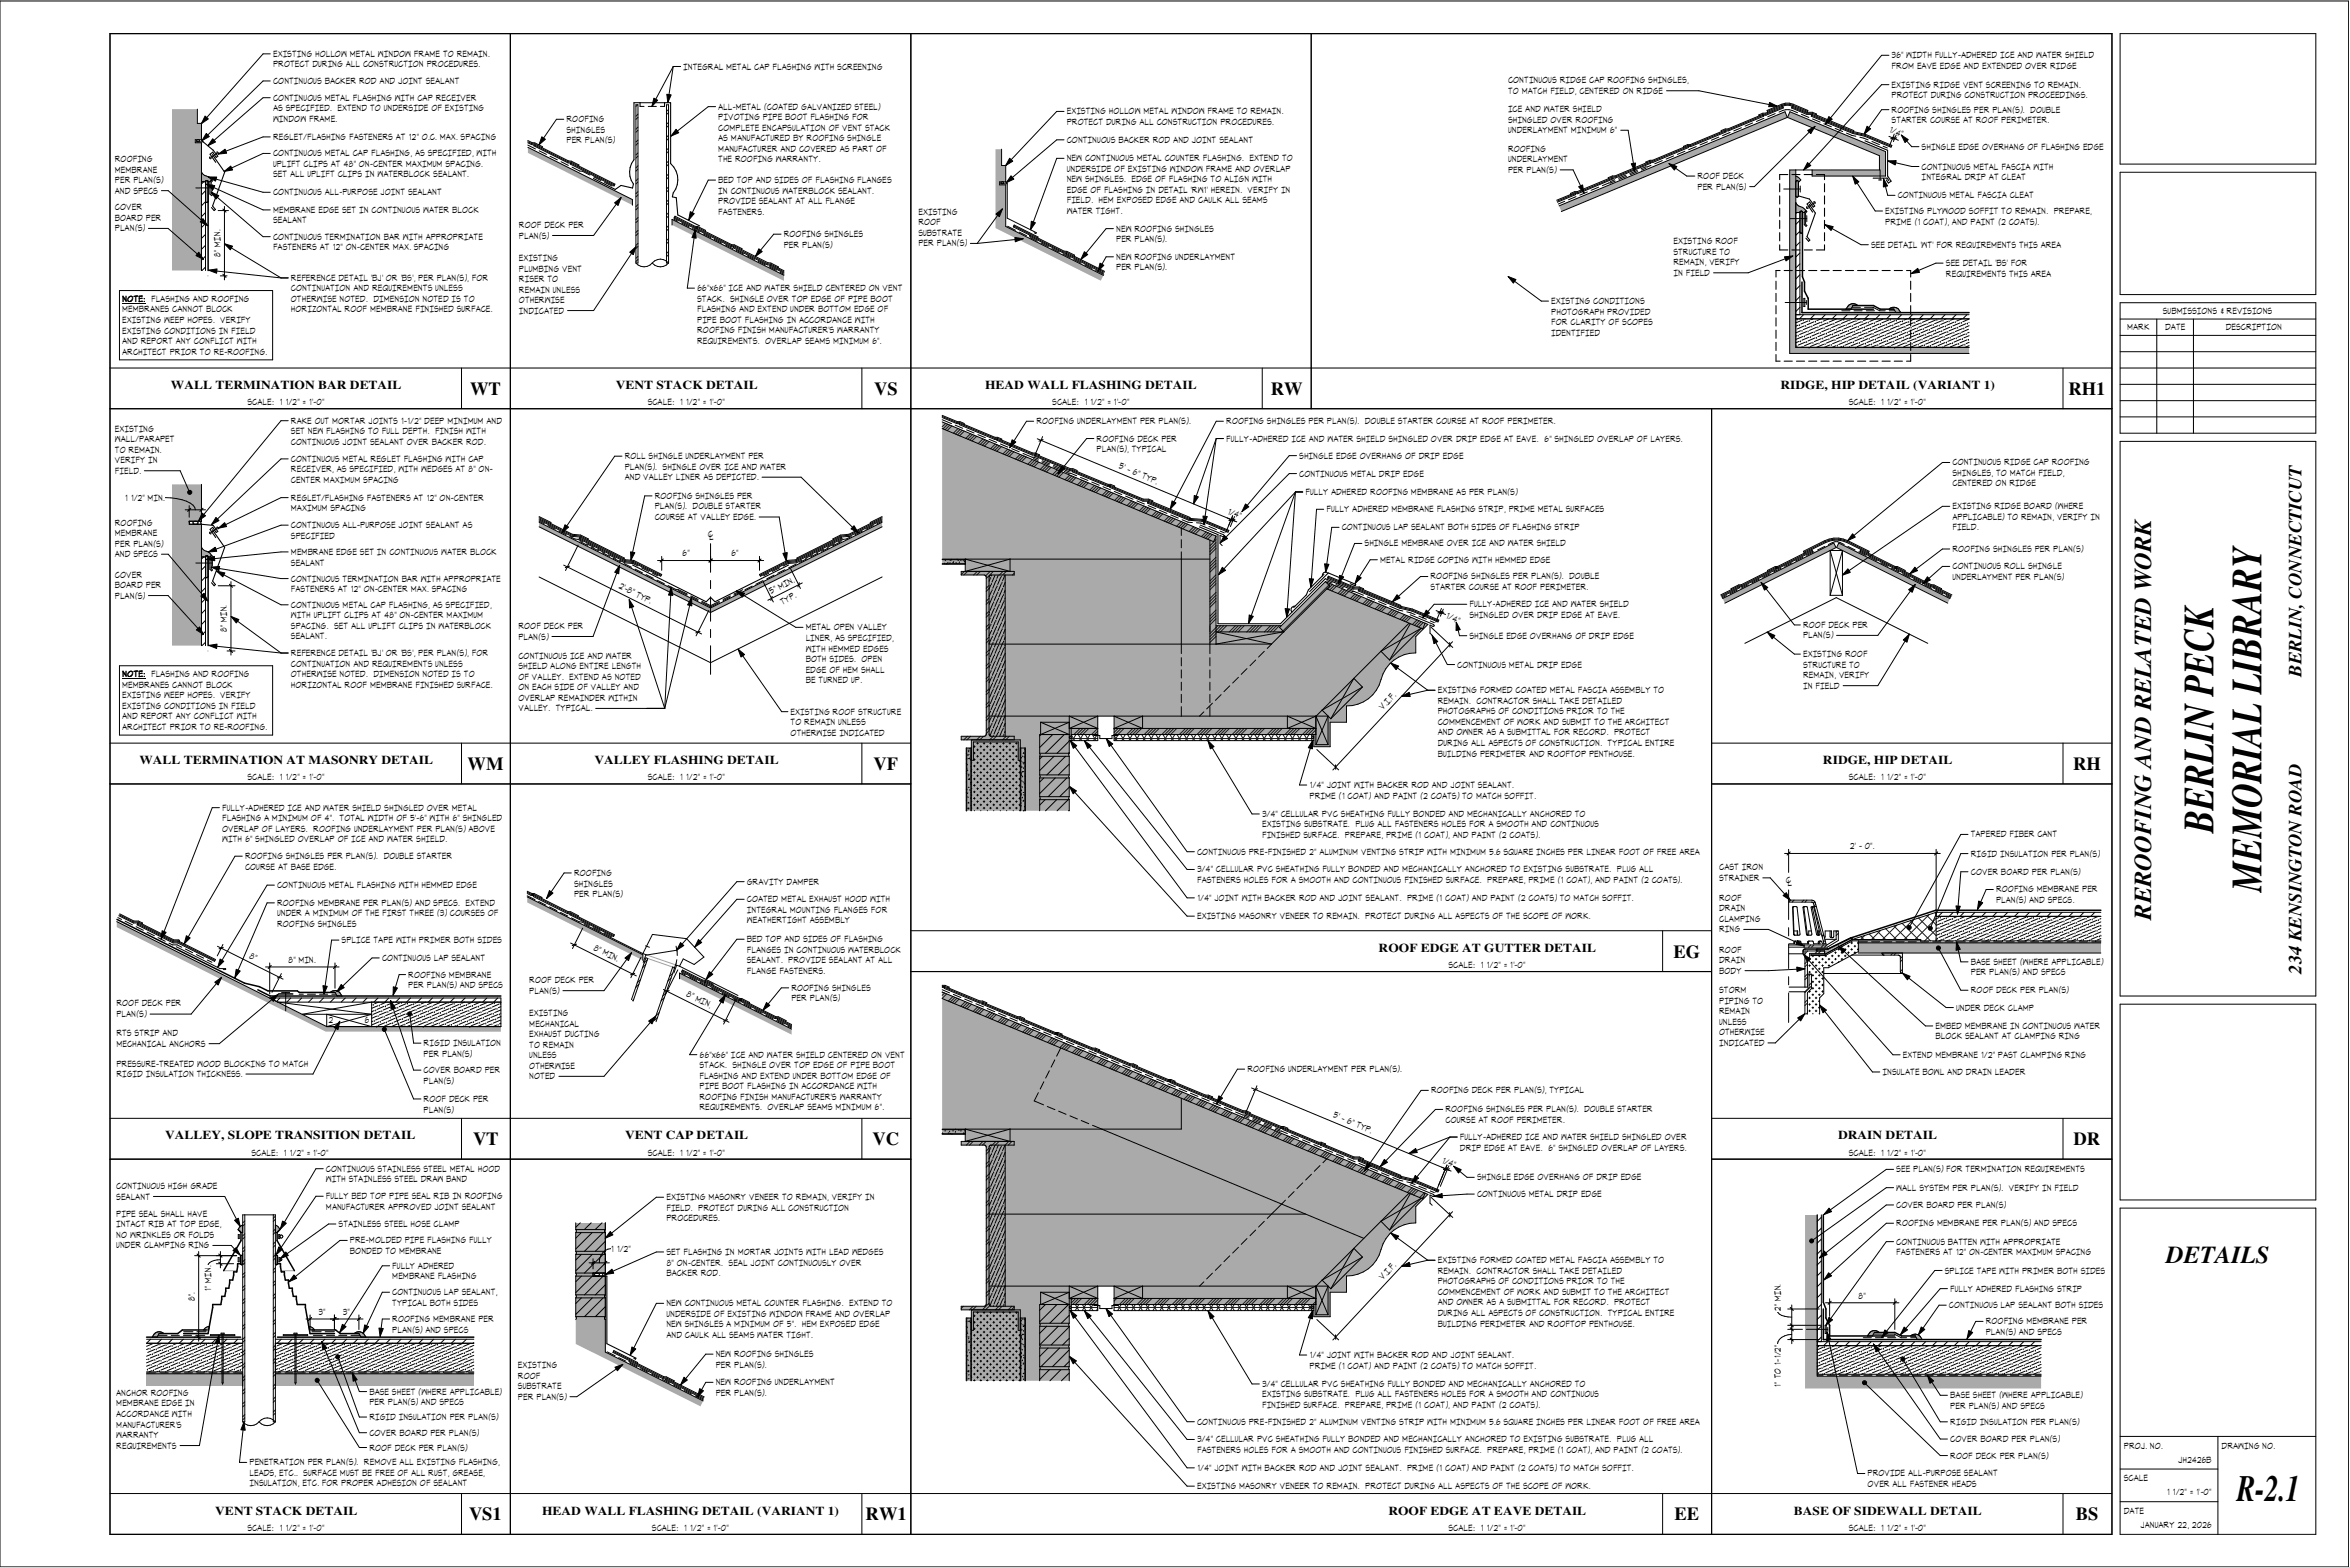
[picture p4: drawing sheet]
<svg xmlns="http://www.w3.org/2000/svg" width="914mm" height="610mm" viewBox="0 0 914 610" stroke-linecap="round" stroke-linejoin="round" font-family="sans-serif">
<defs><g id="words">
<g font-size="16.7">
<text x="861.3" y="323.9" transform="rotate(-90 861.3 323.9)">BERLIN PECK</text>
<text x="880" y="347" transform="rotate(-90 880 347)">MEMORIAL LIBRARY</text>
</g>
<g font-size="14.5">
<text x="870.4" y="583.9">R-</text>
<text x="881.3" y="583.9">2.1</text>
</g>
<g font-size="9.5">
<text x="837" y="357.7" transform="rotate(-90 837 357.7)">REROOFING AND RELATED WORK</text>
<text x="842.9" y="491.2">DETAILS</text>
</g>
<g font-size="7.2">
<text x="182.9" y="153.5">WT</text>
<text x="340.1" y="153.5">VS</text>
<text x="494.5" y="153.5">RW</text>
<text x="804.8" y="153.5">RH1</text>
<text x="895.5" y="263.3" transform="rotate(-90 895.5 263.3)">BERLIN, CONNECTICUT</text>
<text x="181.9" y="299.5">WM</text>
<text x="339.9" y="299.5">VF</text>
<text x="806.7" y="299.5">RH</text>
<text x="651.2" y="372.5">EG</text>
<text x="895.5" y="378.8" transform="rotate(-90 895.5 378.8)">234 KENSINGTON ROAD</text>
<text x="184.1" y="445.5">VT</text>
<text x="339.6" y="445.5">VC</text>
<text x="806.8" y="445.5">DR</text>
<text x="182.5" y="591.4">VS1</text>
<text x="336.8" y="591.4">RW1</text>
<text x="651.6" y="591.4">EE</text>
<text x="807.7" y="591.4">BS</text>
</g>
<g font-size="4.7">
<text x="66.5" y="151.3">WALL TERMINATION BAR DETAIL</text>
<text x="239.6" y="151.3">VENT STACK DETAIL</text>
<text x="383.3" y="151.3">HEAD WALL FLASHING DETAIL</text>
<text x="692.8" y="151.3">RIDGE, HIP DETAIL (VARIANT 1)</text>
<text x="54.2" y="297.3">WALL TERMINATION AT MASONRY DETAIL</text>
<text x="231.3" y="297.3">VALLEY FLASHING DETAIL</text>
<text x="709.3" y="297.3">RIDGE, HIP DETAIL</text>
<text x="536.4" y="370.3">ROOF EDGE AT GUTTER DETAIL</text>
<text x="64.3" y="443.3">VALLEY, SLOPE TRANSITION DETAIL</text>
<text x="243.2" y="443.3">VENT CAP DETAIL</text>
<text x="715.2" y="443.3">DRAIN DETAIL</text>
<text x="83.8" y="589.2">VENT STACK DETAIL</text>
<text x="210.9" y="589.2">HEAD WALL FLASHING DETAIL (VARIANT 1)</text>
<text x="540.3" y="589.2">ROOF EDGE AT EAVE DETAIL</text>
<text x="698" y="589.2">BASE OF SIDEWALL DETAIL</text>
</g>
<g font-size="3.5">
<text x="106.4" y="22.1">EXISTING HOLLOW METAL WINDOW FRAME TO REMAIN.</text>
<text x="736.2" y="22.7">36&quot; WIDTH FULLY</text>
<text x="761.9" y="22.7">-</text>
<text x="763.2" y="22.7">ADHERED ICE AND WATER SHIELD</text>
<text x="106.4" y="26.2">PROTECT DURING ALL CONSTRUCTION PROCEDURES.</text>
<text x="266" y="27.1">INTEGRAL METAL CAP FLASHING WITH SCREENING</text>
<text x="736.2" y="26.8">FROM EAVE EDGE AND EXTENDED OVER RIDGE</text>
<text x="106.4" y="32.7">CONTINUOUS BACKER ROD AND JOINT SEALANT</text>
<text x="586.9" y="32.3">CONTINUOUS RIDGE CAP ROOFING SHINGLES,</text>
<text x="736.2" y="34.1">EXISTING RIDGE VENT SCREENING TO REMAIN.</text>
<text x="106.4" y="39.2">CONTINUOUS METAL FLASHING WITH CAP RECEIVER</text>
<text x="586.9" y="36.4">TO MATCH FIELD, CENTERED ON RIDGE</text>
<text x="736.2" y="38.2">PROTECT DURING CONSTRUCTION PROCEEDINGS.</text>
<text x="106.4" y="43.3">AS SPECIFIED. EXTEND TO UNDERSIDE OF EXISTING</text>
<text x="106.4" y="47.4">WINDOW FRAME.</text>
<text x="220.6" y="47.5">ROOFING</text>
<text x="279.6" y="42.7">ALL</text>
<text x="279.6" y="46.8">PIVOTING PIPE BOOT FLASHING FOR</text>
<text x="285.2" y="42.7">-METAL (COATED GALVANIZED STEEL)</text>
<text x="415.2" y="44.5">EXISTING HOLLOW METAL WINDOW FRAME TO REMAIN.</text>
<text x="586.9" y="43.6">ICE AND WATER SHIELD</text>
<text x="586.9" y="47.8">SHINGLED OVER ROOFING</text>
<text x="736.2" y="43.9">ROOFING SHINGLES PER PLAN(S). DOUBLE</text>
<text x="736.2" y="48">STARTER COURSE AT ROOF PERIMETER.</text>
<text x="220.6" y="51.6">SHINGLES</text>
<text x="279.6" y="50.9">COMPLETE ENCAPSULATION OF VENT STACK</text>
<text x="415.2" y="48.6">PROTECT DURING ALL CONSTRUCTION PROCEDURES.</text>
<text x="586.9" y="51.8">UNDERLAYMENT MINIMUM 6&quot;</text>
<text x="734.9" y="51.3" transform="rotate(23 734.9 51.3)">1/4&quot;</text>
<text x="106.4" y="54.4">REGLET/FLASHING FASTENERS AT 12&quot; O.C. MAX. SPACING</text>
<text x="220.6" y="55.7">PER PLAN(S)</text>
<text x="279.6" y="55">AS MANUFACTURED BY ROOFING SHINGLE</text>
<text x="279.6" y="59.1">MANUFACTURER AND COVERED AS PART OF</text>
<text x="415.2" y="55.6">CONTINUOUS BACKER ROD AND JOINT SEALANT</text>
<text x="586.9" y="59.1">ROOFING</text>
<text x="747.9" y="58.3">SHINGLE EDGE OVERHANG OF FLASHING EDGE</text>
<text x="44.8" y="63.1">ROOFING</text>
<text x="106.4" y="60.8">CONTINUOUS METAL CAP FLASHING, AS SPECIFIED, WITH</text>
<text x="106.4" y="64.9">UPLIFT CLIPS AT 48&quot; ON</text>
<text x="144" y="64.9">-</text>
<text x="145.3" y="64.9">CENTER MAXIMUM SPACING.</text>
<text x="279.6" y="63.2">THE ROOFING WARRANTY.</text>
<text x="415.2" y="62.7">NEW CONTINUOUS METAL COUNTER FLASHING. EXTEND TO</text>
<text x="586.9" y="63.2">UNDERLAYMENT</text>
<text x="747.9" y="66">CONTINUOUS METAL FASCIA WITH</text>
<text x="44.8" y="67.2">MEMBRANE</text>
<text x="44.8" y="71.3">PER PLAN(S)</text>
<text x="106.4" y="69">SET ALL UPLIFT CLIPS IN WATERBLOCK SEALANT.</text>
<text x="279.6" y="71.2">BED TOP AND SIDES OF FLASHING FLANGES</text>
<text x="415.2" y="66.8">UNDERSIDE OF EXISTING WINDOW FRAME AND OVERLAP</text>
<text x="415.2" y="71">NEW SHINGLES. EDGE OF FLASHING TO ALIGN WITH</text>
<text x="586.9" y="67.2">PER PLAN(S)</text>
<text x="660.7" y="69.7">ROOF DECK</text>
<text x="747.9" y="70.1">INTEGRAL DRIP AT CLEAT</text>
<text x="44.8" y="75.4">AND SPECS</text>
<text x="106.4" y="76">CONTINUOUS ALL-PURPOSE JOINT SEALANT</text>
<text x="279.6" y="75.4">IN CONTINUOUS WATERBLOCK SEALANT.</text>
<text x="415.2" y="75.1">EDGE OF FLASHING IN DETAIL 'RW1' HEREIN. VERIFY IN</text>
<text x="660.7" y="73.8">PER PLAN(S)</text>
<text x="738.5" y="77.2">CONTINUOUS METAL FASCIA CLEAT</text>
<text x="44.8" y="81.8">COVER</text>
<text x="106.4" y="82.8">MEMBRANE EDGE SET IN CONTINUOUS WATER BLOCK</text>
<text x="279.6" y="79.5">PROVIDE SEALANT AT ALL FLANGE</text>
<text x="279.6" y="83.5">FASTENERS.</text>
<text x="357.5" y="83.6">EXISTING</text>
<text x="415.2" y="83.2">WATER TIGHT.</text>
<text x="415.2" y="79.1">FIELD. HEM EXPOSED EDGE AND CAULK ALL SEAMS</text>
<text x="733.7" y="83.3">EXISTING PLYWOOD SOFFIT TO REMAIN. PREPARE,</text>
<text x="44.8" y="85.9">BOARD PER</text>
<text x="106.4" y="86.9">SEALANT</text>
<text x="202.1" y="88.7">ROOF DECK PER</text>
<text x="357.5" y="87.7">ROOF</text>
<text x="733.7" y="87.4">PRIME (1 COAT), AND PAINT (2 COATS).</text>
<text x="44.8" y="90">PLAN(S)</text>
<text x="106.4" y="93.3">CONTINUOUS TERMINATION BAR WITH APPROPRIATE</text>
<text x="202.1" y="92.8">PLAN(S)</text>
<text x="305.1" y="92.2">ROOFING SHINGLES</text>
<text x="357.5" y="91.8">SUBSTRATE</text>
<text x="357.5" y="95.8">PER PLAN(S)</text>
<text x="434.4" y="90.1">NEW ROOFING SHINGLES</text>
<text x="434.4" y="94.2">PER PLAN(S).</text>
<text x="651.3" y="95">EXISTING ROOF</text>
<text x="85.8" y="99.9" transform="rotate(-90 85.8 99.9)">8&quot; MIN.</text>
<text x="106.4" y="97.4">FASTENERS AT 12&quot; ON</text>
<text x="139" y="97.4">-</text>
<text x="140.3" y="97.4">CENTER MAX. SPACING</text>
<text x="202.1" y="101.5">EXISTING</text>
<text x="305.1" y="96.4">PER PLAN(S)</text>
<text x="434.4" y="101">NEW ROOFING UNDERLAYMENT</text>
<text x="651.3" y="99.1">STRUCTURE TO</text>
<text x="728.2" y="96.4">SEE DETAIL 'WT' FOR REQUIREMENTS THIS AREA</text>
<text x="202.1" y="105.6">PLUMBING VENT</text>
<text x="434.4" y="105.2">PER PLAN(S).</text>
<text x="651.3" y="103.2">REMAIN, VERIFY</text>
<text x="651.3" y="107.3">IN FIELD</text>
<text x="757.3" y="103.5">SEE DETAIL 'BS' FOR</text>
<text x="757.3" y="107.6">REQUIREMENTS THIS AREA</text>
<text x="113.3" y="109.3">REFERENCE DETAIL 'BJ' OR 'BS', PER PLAN(S), FOR</text>
<text x="113.3" y="113.4">CONTINUATION AND REQUIREMENTS UNLESS</text>
<text x="202.1" y="109.7">RISER TO</text>
<text x="202.1" y="113.8">REMAIN UNLESS</text>
<text x="271.4" y="113.3">66&quot;x66&quot; ICE AND WATER SHIELD CENTERED ON VENT</text>
<text x="47.8" y="117.4">NOTE:</text>
<text x="58.9" y="117.4">FLASHING AND ROOFING</text>
<text x="113.3" y="117.5">OTHERWISE NOTED. DIMENSION NOTED IS TO</text>
<text x="202.1" y="117.9">OTHERWISE</text>
<text x="271.4" y="117.4">STACK. SHINGLE OVER TOP EDGE OF PIPE BOOT</text>
<text x="603.7" y="118.3">EXISTING CONDITIONS</text>
<text x="47.7" y="121.5">MEMBRANES CANNOT BLOCK</text>
<text x="47.7" y="125.6">EXISTING WEEP HOPES. VERIFY</text>
<text x="113.3" y="121.5">HORIZONTAL ROOF MEMBRANE FINISHED SURFACE.</text>
<text x="202.1" y="122">INDICATED</text>
<text x="271.4" y="121.5">FLASHING AND EXTEND UNDER BOTTOM EDGE OF</text>
<text x="271.4" y="125.6">PIPE BOOT FLASHING IN ACCORDANCE WITH</text>
<text x="603.7" y="122.4">PHOTOGRAPH PROVIDED</text>
<text x="841.7" y="122.1">SUBMISSIONS &amp; REVISIONS</text>
<text x="47.7" y="129.8">EXISTING CONDITIONS IN FIELD</text>
<text x="271.4" y="129.7">ROOFING FINISH MANUFACTURER'S WARRANTY</text>
<text x="603.7" y="126.5">FOR CLARITY OF SCOPES</text>
<text x="603.7" y="130.6">IDENTIFIED</text>
<text x="827.8" y="128.4">MARK</text>
<text x="842.6" y="128.4">DATE</text>
<text x="866.2" y="128.4">DESCRIPTION</text>
<text x="47.7" y="133.8">AND REPORT ANY CONFLICT WITH</text>
<text x="47.7" y="137.9">ARCHITECT PRIOR TO RE</text>
<text x="87.3" y="137.9">-</text>
<text x="88.6" y="137.9">ROOFING.</text>
<text x="271.4" y="133.8">REQUIREMENTS. OVERLAP SEAMS MINIMUM 6&quot;.</text>
<text x="96.4" y="157.6">SCALE: 1 1/2&quot; = 1'-0&quot;</text>
<text x="252.2" y="157.6">SCALE: 1 1/2&quot; = 1'-0&quot;</text>
<text x="409.6" y="157.6">SCALE: 1 1/2&quot; = 1'-0&quot;</text>
<text x="719.5" y="157.6">SCALE: 1 1/2&quot; = 1'-0&quot;</text>
<text x="44.8" y="167.9">EXISTING</text>
<text x="113.3" y="164.8">RAKE OUT MORTAR JOINTS 1-1/2&quot; DEEP MINIMUM AND</text>
<text x="403.4" y="165">ROOFING UNDERLAYMENT PER PLAN(S).</text>
<text x="477.3" y="165">ROOFING SHINGLES PER PLAN(S). DOUBLE STARTER COURSE AT ROOF PERIMETER.</text>
<text x="44.8" y="172">WALL/PARAPET</text>
<text x="113.3" y="168.9">SET NEW FLASHING TO FULL DEPTH. FINISH WITH</text>
<text x="113.3" y="173">CONTINUOUS JOINT SEALANT OVER BACKER ROD.</text>
<text x="426.8" y="171.8">ROOFING DECK PER</text>
<text x="477.3" y="171.8">FULLY-</text>
<text x="487.4" y="171.8">ADHERED ICE AND WATER SHIELD SHINGLED OVER DRIP EDGE AT EAVE. 6&quot; SHINGLED OVERLAP OF LAYERS.</text>
<text x="44.8" y="176.1">TO REMAIN.</text>
<text x="113.3" y="179.7">CONTINUOUS METAL REGLET FLASHING WITH CAP</text>
<text x="243.2" y="178.6">ROLL SHINGLE UNDERLAYMENT PER</text>
<text x="426.8" y="175.9">PLAN(S), TYPICAL</text>
<text x="505.7" y="178.4">SHINGLE EDGE OVERHANG OF DRIP EDGE</text>
<text x="44.8" y="180.2">VERIFY IN</text>
<text x="44.8" y="184.3">FIELD.</text>
<text x="113.3" y="183.8">RECEIVER, AS SPECIFIED, WITH WEDGES AT 8&quot; ON-</text>
<text x="243.2" y="182.7">PLAN(S). SHINGLE OVER ICE AND WATER</text>
<text x="435.2" y="182.2" transform="rotate(23 435.2 182.2)">5' - 6&quot; TYP.</text>
<text x="505.7" y="185.4">CONTINUOUS METAL DRIP EDGE</text>
<text x="759.8" y="181.1">CONTINUOUS RIDGE CAP ROOFING</text>
<text x="759.8" y="185.2">SHINGLES, TO MATCH FIELD,</text>
<text x="113.3" y="187.9">CENTER MAXIMUM SPACING</text>
<text x="243.2" y="186.8">AND VALLEY LINER AS DEPICTED.</text>
<text x="759.8" y="189.2">CENTERED ON RIDGE</text>
<text x="48.7" y="194.8">1 1/2&quot; MIN.</text>
<text x="113.3" y="194.7">REGLET/FLASHING FASTENERS AT 12&quot; ON</text>
<text x="175.5" y="194.7">-</text>
<text x="176.7" y="194.7">CENTER</text>
<text x="254.9" y="194.1">ROOFING SHINGLES PER</text>
<text x="508.1" y="192.6">FULLY ADHERED ROOFING MEMBRANE AS PER PLAN(S)</text>
<text x="113.3" y="198.8">MAXIMUM SPACING</text>
<text x="254.9" y="198.2">PLAN(S). DOUBLE STARTER</text>
<text x="254.9" y="202.3">COURSE AT VALLEY EDGE.</text>
<text x="477.5" y="199.8" transform="rotate(23 477.5 199.8)">1/4&quot;</text>
<text x="516.3" y="199.3">FULLY ADHERED MEMBRANE FLASHING STRIP, PRIME METAL SURFACES</text>
<text x="759.8" y="202.3">APPLICABLE) TO REMAIN, VERIFY IN</text>
<text x="759.8" y="198.2">EXISTING RIDGE BOARD (WHERE</text>
<text x="44.8" y="204.5">ROOFING</text>
<text x="44.8" y="208.6">MEMBRANE</text>
<text x="113.3" y="205.4">CONTINUOUS ALL</text>
<text x="113.3" y="209.5">SPECIFIED</text>
<text x="139" y="205.4">-</text>
<text x="140.3" y="205.4">PURPOSE JOINT SEALANT AS</text>
<text x="275.5" y="209">C</text>
<text x="522.2" y="206.3">CONTINUOUS LAP SEALANT BOTH SIDES OF FLASHING STRIP</text>
<text x="759.8" y="206.3">FIELD.</text>
<text x="44.8" y="212.7">PER PLAN(S)</text>
<text x="113.3" y="215.9">MEMBRANE EDGE SET IN CONTINUOUS WATER BLOCK</text>
<text x="276.1" y="210.2">L</text>
<text x="531.1" y="212.6">SHINGLE MEMBRANE OVER ICE AND WATER SHIELD</text>
<text x="759.8" y="214.8">ROOFING SHINGLES PER PLAN(S)</text>
<text x="44.8" y="216.7">AND SPECS</text>
<text x="113.3" y="220">SEALANT</text>
<text x="265.6" y="216.4">6&quot;</text>
<text x="284.6" y="216.4">6&quot;</text>
<text x="537.2" y="218.9">METAL RIDGE COPING WITH HEMMED EDGE</text>
<text x="759.8" y="221.5">CONTINUOUS ROLL SHINGLE</text>
<text x="44.8" y="224.7">COVER</text>
<text x="113.3" y="226.2">CONTINUOUS TERMINATION BAR WITH APPROPRIATE</text>
<text x="556.8" y="225.4">ROOFING SHINGLES PER PLAN(S). DOUBLE</text>
<text x="759.8" y="225.6">UNDERLAYMENT PER PLAN(S)</text>
<text x="44.8" y="228.8">BOARD PER</text>
<text x="44.8" y="232.8">PLAN(S)</text>
<text x="113.3" y="230.3">FASTENERS AT 12&quot; ON-</text>
<text x="147.2" y="230.3">CENTER MAX. SPACING</text>
<text x="240.6" y="228.7" transform="rotate(27 240.6 228.7)">2'-8&quot; TYP.</text>
<text x="300.1" y="231.1" transform="rotate(-27 300.1 231.1)">5&quot; MIN.</text>
<text x="556.8" y="229.5">STARTER COURSE AT ROOF PERIMETER.</text>
<text x="113.3" y="236.5">CONTINUOUS METAL CAP FLASHING, AS SPECIFIED,</text>
<text x="304.5" y="235.2" transform="rotate(-27 304.5 235.2)">TYP.</text>
<text x="571.9" y="236.3">FULLY-</text>
<text x="582.1" y="236.3">ADHERED ICE AND WATER SHIELD</text>
<text x="88.3" y="245.9" transform="rotate(-90 88.3 245.9)">8&quot; MIN.</text>
<text x="113.3" y="240.6">WITH UPLIFT CLIPS AT 48&quot; ON-CENTER MAXIMUM</text>
<text x="113.3" y="244.7">SPACING. SET ALL UPLIFT CLIPS IN WATERBLOCK</text>
<text x="201.8" y="244.7">ROOF DECK PER</text>
<text x="313.6" y="245.2">METAL OPEN VALLEY</text>
<text x="562.5" y="240.5" transform="rotate(23 562.5 240.5)">1/4&quot;</text>
<text x="571.9" y="240.4">SHINGLED OVER DRIP EDGE AT EAVE.</text>
<text x="701.7" y="244.3">ROOF DECK PER</text>
<text x="113.3" y="248.8">SEALANT.</text>
<text x="201.8" y="248.8">PLAN(S)</text>
<text x="313.6" y="249.3">LINER, AS SPECIFIED,</text>
<text x="571.9" y="248.5">SHINGLE EDGE OVERHANG OF DRIP EDGE</text>
<text x="701.7" y="248.4">PLAN(S)</text>
<text x="113.3" y="255.2">REFERENCE DETAIL 'BJ' OR 'BS', PER PLAN(S), FOR</text>
<text x="201.8" y="256.3">CONTINUOUS ICE AND WATER</text>
<text x="313.6" y="253.4">WITH HEMMED EDGES</text>
<text x="313.6" y="257.6">BOTH SIDES. OPEN</text>
<text x="701.7" y="255.6">EXISTING ROOF</text>
<text x="47.8" y="263.4">NOTE:</text>
<text x="58.9" y="263.4">FLASHING AND ROOFING</text>
<text x="113.3" y="259.3">CONTINUATION AND REQUIREMENTS UNLESS</text>
<text x="113.3" y="263.4">OTHERWISE NOTED. DIMENSION NOTED IS TO</text>
<text x="201.8" y="260.4">SHIELD ALONG ENTIRE LENGTH</text>
<text x="313.6" y="261.6">EDGE OF HEM SHALL</text>
<text x="567.2" y="259.7">CONTINUOUS METAL DRIP EDGE</text>
<text x="701.7" y="259.7">STRUCTURE TO</text>
<text x="701.7" y="263.8">REMAIN, VERIFY</text>
<text x="47.7" y="267.5">MEMBRANES CANNOT BLOCK</text>
<text x="113.3" y="267.5">HORIZONTAL ROOF MEMBRANE FINISHED SURFACE.</text>
<text x="201.8" y="264.5">OF VALLEY. EXTEND AS NOTED</text>
<text x="201.8" y="268.6">ON EACH SIDE OF VALLEY AND</text>
<text x="313.6" y="265.7">BE TURNED UP.</text>
<text x="559.6" y="269.7">EXISTING FORMED COATED METAL FASCIA ASSEMBLY TO</text>
<text x="701.7" y="267.9">IN FIELD</text>
<text x="47.7" y="271.6">EXISTING WEEP HOPES. VERIFY</text>
<text x="47.7" y="275.7">EXISTING CONDITIONS IN FIELD</text>
<text x="201.8" y="272.7">OVERLAP REMAINDER WITHIN</text>
<text x="559.6" y="273.8">REMAIN. CONTRACTOR SHALL TAKE DETAILED</text>
<text x="47.7" y="279.8">AND REPORT ANY CONFLICT WITH</text>
<text x="201.8" y="276.8">VALLEY. TYPICAL.</text>
<text x="307.8" y="278">EXISTING ROOF STRUCTURE</text>
<text x="538.1" y="276.4" transform="rotate(-47 538.1 276.4)">V.I.F.</text>
<text x="559.6" y="277.9">PHOTOGRAPHS OF CONDITIONS PRIOR TO THE</text>
<text x="47.7" y="283.9">ARCHITECT PRIOR TO RE</text>
<text x="87.3" y="283.9">-</text>
<text x="88.6" y="283.9">ROOFING.</text>
<text x="307.8" y="282.2">TO REMAIN UNLESS</text>
<text x="307.8" y="286.2">OTHERWISE INDICATED</text>
<text x="559.6" y="286.1">AND OWNER AS A SUBMITTAL FOR RECORD. PROTECT</text>
<text x="559.6" y="282">COMMENCEMENT OF WORK AND SUBMIT TO THE ARCHITECT</text>
<text x="559.6" y="290.2">DURING ALL ASPECTS OF CONSTRUCTION. TYPICAL ENTIRE</text>
<text x="559.6" y="294.3">BUILDING PERIMETER AND ROOFTOP PENTHOUSE.</text>
<text x="96.4" y="303.6">SCALE: 1 1/2&quot; = 1'-0&quot;</text>
<text x="252.2" y="303.6">SCALE: 1 1/2&quot; = 1'-0&quot;</text>
<text x="719.5" y="303.6">SCALE: 1 1/2&quot; = 1'-0&quot;</text>
<text x="509.7" y="306.6">1/4&quot; JOINT WITH BACKER ROD AND JOINT SEALANT.</text>
<text x="509.7" y="310.7">PRIME (1 COAT) AND PAINT (2 COATS) TO MATCH SOFFIT.</text>
<text x="86.6" y="315.4">FULLY</text>
<text x="95.5" y="315.4">-</text>
<text x="96.7" y="315.4">ADHERED ICE AND WATER SHIELD SHINGLED OVER METAL</text>
<text x="491.2" y="317.8">3/4&quot; CELLULAR PVC SHEATHING FULLY BONDED AND MECHANICALLY ANCHORED TO</text>
<text x="86.6" y="319.5">FLASHING A MINIMUM OF 4&quot;. TOTAL WIDTH OF 5'-6&quot; WITH 6&quot; SHINGLED</text>
<text x="86.6" y="323.6">OVERLAP OF LAYERS. ROOFING UNDERLAYMENT PER PLAN(S) ABOVE</text>
<text x="491.2" y="321.9">EXISTING SUBSTRATE. PLUG ALL FASTENERS HOLES FOR A SMOOTH AND CONTINUOUS</text>
<text x="86.6" y="327.7">WITH 6&quot; SHINGLED OVERLAP OF ICE AND WATER SHIELD.</text>
<text x="491.2" y="326">FINISHED SURFACE. PREPARE, PRIME (1 COAT), AND PAINT (2 COATS).</text>
<text x="767" y="325.8">TAPERED FIBER CANT</text>
<text x="95.5" y="334.3">ROOFING SHINGLES PER PLAN(S). DOUBLE STARTER</text>
<text x="465.9" y="332.5">CONTINUOUS PRE-FINISHED 2&quot; ALUMINUM VENTING STRIP WITH MINIMUM 5.6 SQUARE INCHES PER LINEAR FOOT OF FREE AREA</text>
<text x="719.9" y="330.4">2' - 0&quot;.</text>
<text x="767" y="333.2">RIGID INSULATION PER PLAN(S)</text>
<text x="95.5" y="338.4">COURSE AT BASE EDGE.</text>
<text x="223.5" y="340.8">ROOFING</text>
<text x="465.9" y="339.4">3/4&quot; CELLULAR PVC SHEATHING FULLY BONDED AND MECHANICALLY ANCHORED TO EXISTING SUBSTRATE. PLUG ALL</text>
<text x="669.1" y="338.6">CAST IRON</text>
<text x="767" y="340.3">COVER BOARD PER PLAN(S)</text>
<text x="107.9" y="345.5">CONTINUOUS METAL FLASHING WITH HEMMED EDGE</text>
<text x="223.5" y="344.9">SHINGLES</text>
<text x="290.7" y="344.2">GRAVITY DAMPER</text>
<text x="465.9" y="343.5">FASTENERS HOLES FOR A SMOOTH AND CONTINUOUS FINISHED SURFACE. PREPARE, PRIME (1 COAT), AND PAINT (2 COATS).</text>
<text x="669.1" y="342.7">STRAINER</text>
<text x="695.1" y="343.4">C</text>
<text x="695.7" y="344.8">L</text>
<text x="776.8" y="347.2">ROOFING MEMBRANE PER</text>
<text x="107.9" y="352.4">ROOFING MEMBRANE PER PLAN(S) AND SPECS. EXTEND</text>
<text x="223.5" y="349">PER PLAN(S)</text>
<text x="290.7" y="351">COATED METAL EXHAUST HOOD WITH</text>
<text x="465.9" y="350.5">1/4&quot; JOINT WITH BACKER ROD AND JOINT SEALANT. PRIME (1 COAT) AND PAINT (2 COATS) TO MATCH SOFFIT.</text>
<text x="669.1" y="350.5">ROOF</text>
<text x="776.8" y="351.3">PLAN(S) AND SPECS.</text>
<text x="107.9" y="356.5">UNDER A MINIMUM OF THE FIRST THREE (3) COURSES OF</text>
<text x="290.7" y="359.2">WEATHERTIGHT ASSEMBLY</text>
<text x="290.7" y="355.1">INTEGRAL MOUNTING FLANGES FOR</text>
<text x="465.9" y="357.5">EXISTING MASONRY VENEER TO REMAIN. PROTECT DURING ALL ASPECTS OF THE SCOPE OF WORK.</text>
<text x="669.1" y="354.6">DRAIN</text>
<text x="669.1" y="358.7">CLAMPING</text>
<text x="107.9" y="360.6">ROOFING SHINGLES</text>
<text x="669.1" y="362.8">RING</text>
<text x="133.1" y="366.9">SPLICE TAPE WITH PRIMER BOTH SIDES</text>
<text x="230.8" y="369.5" transform="rotate(27 230.8 369.5)">8&quot; MIN.</text>
<text x="290.7" y="366.6">BED TOP AND SIDES OF FLASHING</text>
<text x="290.7" y="370.7">FLANGES IN CONTINUOUS WATERBLOCK</text>
<text x="669.1" y="370.6">ROOF</text>
<text x="96.8" y="372.5" transform="rotate(27 96.8 372.5)">8&quot;</text>
<text x="112.3" y="374.6">8&quot; MIN.</text>
<text x="148.8" y="373.8">CONTINUOUS LAP SEALANT</text>
<text x="290.7" y="374.8">SEALANT. PROVIDE SEALANT AT ALL</text>
<text x="563.8" y="376.6">SCALE: 1 1/2&quot; = 1'-0&quot;</text>
<text x="669.1" y="374.7">DRAIN</text>
<text x="767" y="375.4">BASE SHEET (WHERE APPLICABLE)</text>
<text x="159" y="380.3">ROOFING MEMBRANE</text>
<text x="206.1" y="382.5">ROOF DECK PER</text>
<text x="290.7" y="378.8">FLANGE FASTENERS.</text>
<text x="669.1" y="378.8">BODY</text>
<text x="767" y="379.5">PER PLAN(S) AND SPECS</text>
<text x="159" y="384.4">PER PLAN(S) AND SPECS</text>
<text x="206.1" y="386.6">PLAN(S)</text>
<text x="266.9" y="387.6" transform="rotate(27 266.9 387.6)">8&quot; MIN.</text>
<text x="308.1" y="385.5">ROOFING SHINGLES</text>
<text x="308.1" y="389.6">PER PLAN(S)</text>
<text x="669.1" y="386.4">STORM</text>
<text x="767" y="386.4">ROOF DECK PER PLAN(S)</text>
<text x="45.4" y="391.5">ROOF DECK PER</text>
<text x="45.4" y="395.6">PLAN(S)</text>
<text x="206.1" y="395.3">EXISTING</text>
<text x="669.1" y="390.5">PIPING TO</text>
<text x="669.1" y="394.6">REMAIN</text>
<text x="761.3" y="393.1">UNDER DECK CLAMP</text>
<text x="127.9" y="398.1">2</text>
<text x="141.9" y="398.1">6</text>
<text x="206.1" y="399.4">MECHANICAL</text>
<text x="669.1" y="398.7">UNLESS</text>
<text x="753.2" y="400.3">EMBED MEMBRANE IN CONTINUOUS WATER</text>
<text x="45.4" y="403.1">RTS STRIP AND</text>
<text x="45.4" y="407.2">MECHANICAL ANCHORS</text>
<text x="165" y="406.9">RIGID INSULATION</text>
<text x="206.1" y="407.6">TO REMAIN</text>
<text x="206.1" y="403.5">EXHAUST DUCTING</text>
<text x="669.1" y="402.8">OTHERWISE</text>
<text x="669.1" y="406.9">INDICATED</text>
<text x="753.2" y="404.4">BLOCK SEALANT AT CLAMPING RING</text>
<text x="165" y="411.1">PER PLAN(S)</text>
<text x="206.1" y="411.7">UNLESS</text>
<text x="272.3" y="411.5">66&quot;x66&quot; ICE AND WATER SHIELD CENTERED ON VENT</text>
<text x="740.5" y="411.5">EXTEND MEMBRANE 1/2&quot; PAST CLAMPING RING</text>
<text x="45.4" y="414.9">PRESSURE-TREATED WOOD BLOCKING TO MATCH</text>
<text x="45.4" y="419">RIGID INSULATION THICKNESS.</text>
<text x="165" y="417.5">COVER BOARD PER</text>
<text x="206.1" y="415.8">OTHERWISE</text>
<text x="206.1" y="419.9">NOTED</text>
<text x="272.3" y="415.6">STACK. SHINGLE OVER TOP EDGE OF PIPE BOOT</text>
<text x="272.3" y="419.7">FLASHING AND EXTEND UNDER BOTTOM EDGE OF</text>
<text x="485.5" y="417.1">ROOFING UNDERLAYMENT PER PLAN(S).</text>
<text x="732.6" y="418.2">INSULATE BOWL AND DRAIN LEADER</text>
<text x="165" y="421.6">PLAN(S)</text>
<text x="272.3" y="423.8">PIPE BOOT FLASHING IN ACCORDANCE WITH</text>
<text x="557" y="425.3">ROOFING DECK PER PLAN(S), TYPICAL</text>
<text x="165" y="428.7">ROOF DECK PER</text>
<text x="272.3" y="427.9">ROOFING FINISH MANUFACTURER'S WARRANTY</text>
<text x="272.3" y="432">REQUIREMENTS. OVERLAP SEAMS MINIMUM 6&quot;.</text>
<text x="165" y="432.8">PLAN(S)</text>
<text x="518.6" y="434.7" transform="rotate(23 518.6 434.7)">5' - 6&quot; TYP.</text>
<text x="562.6" y="432.8">ROOFING SHINGLES PER PLAN(S). DOUBLE STARTER</text>
<text x="562.6" y="436.9">COURSE AT ROOF PERIMETER.</text>
<text x="568.2" y="443.5">FULLY-</text>
<text x="578.4" y="443.5">ADHERED ICE AND WATER SHIELD SHINGLED OVER</text>
<text x="98" y="449.5">SCALE: 1 1/2&quot; = 1'-0&quot;</text>
<text x="252.2" y="449.5">SCALE: 1 1/2&quot; = 1'-0&quot;</text>
<text x="568.2" y="447.6">DRIP EDGE AT EAVE. 6&quot; SHINGLED OVERLAP OF LAYERS.</text>
<text x="719.6" y="449.5">SCALE: 1 1/2&quot; = 1'-0&quot;</text>
<text x="127" y="455.8">CONTINUOUS STAINLESS STEEL METAL HOOD</text>
<text x="560.9" y="452.4" transform="rotate(23 560.9 452.4)">1/4&quot;</text>
<text x="127" y="460">WITH STAINLESS STEEL DRAW BAND</text>
<text x="574.8" y="459.1">SHINGLE EDGE OVERHANG OF DRIP EDGE</text>
<text x="738" y="456.1">SEE PLAN(S) FOR TERMINATION REQUIREMENTS</text>
<text x="45.4" y="462.5">CONTINUOUS HIGH GRADE</text>
<text x="45.4" y="466.6">SEALANT</text>
<text x="127" y="466.6">FULLY BED TOP PIPE SEAL RIB IN ROOFING</text>
<text x="259.4" y="466.9">EXISTING MASONRY VENEER TO REMAIN, VERIFY IN</text>
<text x="574.8" y="465.7">CONTINUOUS METAL DRIP EDGE</text>
<text x="738" y="463.2">WALL SYSTEM PER PLAN(S). VERIFY IN FIELD</text>
<text x="45.4" y="473.4">PIPE SEAL SHALL HAVE</text>
<text x="127" y="470.7">MANUFACTURER APPROVED JOINT SEALANT</text>
<text x="259.4" y="471">FIELD. PROTECT DURING ALL CONSTRUCTION</text>
<text x="738" y="469.9">COVER BOARD PER PLAN(S)</text>
<text x="45.4" y="477.5">INTACT RIB AT TOP EDGE,</text>
<text x="131.9" y="477.3">STAINLESS STEEL HOSE CLAMP</text>
<text x="259.4" y="475.1">PROCEDURES.</text>
<text x="738" y="477">ROOFING MEMBRANE PER PLAN(S) AND SPECS</text>
<text x="45.4" y="481.6">NO WRINKLES OR FOLDS</text>
<text x="45.4" y="485.6">UNDER CLAMPING RING</text>
<text x="136.3" y="483.7">PRE-</text>
<text x="143.7" y="483.7">MOLDED PIPE FLASHING FULLY</text>
<text x="738" y="484.2">CONTINUOUS BATTEN WITH APPROPRIATE</text>
<text x="136.3" y="487.8">BONDED TO MEMBRANE</text>
<text x="237.8" y="486.9">1 1/2&quot;</text>
<text x="259.4" y="488.2">SET FLASHING IN MORTAR JOINTS WITH LEAD WEDGES</text>
<text x="559.6" y="491.4">EXISTING FORMED COATED METAL FASCIA ASSEMBLY TO</text>
<text x="738" y="488.3">FASTENERS AT 12&quot; ON</text>
<text x="770.6" y="488.3">-</text>
<text x="771.9" y="488.3">CENTER MAXIMUM SPACING</text>
<text x="152.8" y="493.6">FULLY ADHERED</text>
<text x="152.8" y="497.7">MEMBRANE FLASHING</text>
<text x="259.4" y="492.3">8&quot; ON</text>
<text x="259.4" y="496.4">BACKER ROD.</text>
<text x="267.7" y="492.3">-CENTER. SEAL JOINT CONTINUOUSLY OVER</text>
<text x="559.6" y="495.6">REMAIN. CONTRACTOR SHALL TAKE DETAILED</text>
<text x="756.9" y="495.4">SPLICE TAPE WITH PRIMER BOTH SIDES</text>
<text x="82.2" y="502.3" transform="rotate(-90 82.2 502.3)">1&quot; MIN.</text>
<text x="152.8" y="503.9">CONTINUOUS LAP SEALANT,</text>
<text x="538.1" y="498.1" transform="rotate(-47 538.1 498.1)">V.I.F.</text>
<text x="559.6" y="499.7">PHOTOGRAPHS OF CONDITIONS PRIOR TO THE</text>
<text x="559.6" y="503.8">COMMENCEMENT OF WORK AND SUBMIT TO THE ARCHITECT</text>
<text x="759" y="502.5">FULLY ADHERED FLASHING STRIP</text>
<text x="75.8" y="506.1" transform="rotate(-90 75.8 506.1)">8&quot;.</text>
<text x="152.8" y="508">TYPICAL BOTH SIDES</text>
<text x="259.4" y="508.2">NEW CONTINUOUS METAL COUNTER FLASHING. EXTEND TO</text>
<text x="559.6" y="507.8">AND OWNER AS A SUBMITTAL FOR RECORD. PROTECT</text>
<text x="723.2" y="505.2">8&quot;</text>
<text x="758.5" y="508.9">CONTINUOUS LAP SEALANT BOTH SIDES</text>
<text x="124" y="511.5">3&quot;</text>
<text x="133.6" y="511.5">3&quot;</text>
<text x="152.8" y="514.3">ROOFING MEMBRANE PER</text>
<text x="259.4" y="512.3">UNDERSIDE OF EXISTING WINDOW FRAME AND OVERLAP</text>
<text x="559.6" y="511.9">DURING ALL ASPECTS OF CONSTRUCTION. TYPICAL ENTIRE</text>
<text x="692.9" y="510" transform="rotate(-90 692.9 510)">2&quot; MIN.</text>
<text x="772.8" y="515.2">ROOFING MEMBRANE PER</text>
<text x="152.8" y="518.4">PLAN(S) AND SPECS</text>
<text x="259.4" y="520.5">AND CAULK ALL SEAMS WATER TIGHT.</text>
<text x="259.4" y="516.4">NEW SHINGLES A MINIMUM OF 5&quot;. HEM EXPOSED EDGE</text>
<text x="559.6" y="516">BUILDING PERIMETER AND ROOFTOP PENTHOUSE.</text>
<text x="772.8" y="519.3">PLAN(S) AND SPECS</text>
<text x="278.6" y="528">NEW ROOFING SHINGLES</text>
<text x="201.7" y="532.2">EXISTING</text>
<text x="278.6" y="532.1">PER PLAN(S).</text>
<text x="509.7" y="528.3">1/4&quot; JOINT WITH BACKER ROD AND JOINT SEALANT.</text>
<text x="509.7" y="532.4">PRIME (1 COAT) AND PAINT (2 COATS) TO MATCH SOFFIT.</text>
<text x="201.7" y="536.3">ROOF</text>
<text x="278.6" y="538.9">NEW ROOFING UNDERLAYMENT</text>
<text x="491.2" y="539.5">3/4&quot; CELLULAR PVC SHEATHING FULLY BONDED AND MECHANICALLY ANCHORED TO</text>
<text x="692.9" y="539.4" transform="rotate(-90 692.9 539.4)">1&quot; TO 1-1/2&quot;</text>
<text x="45.4" y="543.1">ANCHOR ROOFING</text>
<text x="143.8" y="542.5">BASE SHEET (WHERE APPLICABLE)</text>
<text x="201.7" y="540.4">SUBSTRATE</text>
<text x="201.7" y="544.5">PER PLAN(S)</text>
<text x="278.6" y="543">PER PLAN(S).</text>
<text x="491.2" y="543.6">EXISTING SUBSTRATE. PLUG ALL FASTENERS HOLES FOR A SMOOTH AND CONTINUOUS</text>
<text x="759" y="544">BASE SHEET (WHERE APPLICABLE)</text>
<text x="45.4" y="551.3">ACCORDANCE WITH</text>
<text x="45.4" y="547.2">MEMBRANE EDGE IN</text>
<text x="143.8" y="546.6">PER PLAN(S) AND SPECS</text>
<text x="491.2" y="547.7">FINISHED SURFACE. PREPARE, PRIME (1 COAT), AND PAINT (2 COATS).</text>
<text x="759" y="548.1">PER PLAN(S) AND SPECS</text>
<text x="45.4" y="555.4">MANUFACTURER'S</text>
<text x="143.8" y="552.4">RIGID INSULATION PER PLAN(S)</text>
<text x="465.9" y="554.3">CONTINUOUS PRE-FINISHED 2&quot; ALUMINUM VENTING STRIP WITH MINIMUM 5.6 SQUARE INCHES PER LINEAR FOOT OF FREE AREA</text>
<text x="759" y="554.3">RIGID INSULATION PER PLAN(S)</text>
<text x="45.4" y="559.4">WARRANTY</text>
<text x="45.4" y="563.5">REQUIREMENTS</text>
<text x="143.8" y="558.5">COVER BOARD PER PLAN(S)</text>
<text x="465.9" y="561.1">3/4&quot; CELLULAR PVC SHEATHING FULLY BONDED AND MECHANICALLY ANCHORED TO EXISTING SUBSTRATE. PLUG ALL</text>
<text x="759" y="561">COVER BOARD PER PLAN(S)</text>
<text x="826.5" y="563.6">PROJ. NO.</text>
<text x="864.6" y="563.6">DRAWING NO.</text>
<text x="143.8" y="564.3">ROOF DECK PER PLAN(S)</text>
<text x="465.9" y="565.2">FASTENERS HOLES FOR A SMOOTH AND CONTINUOUS FINISHED SURFACE. PREPARE, PRIME (1 COAT), AND PAINT (2 COATS).</text>
<text x="759" y="567.4">ROOF DECK PER PLAN(S)</text>
<text x="847.7" y="569.1">JH2426B</text>
<text x="97.2" y="570.1">PENETRATION PER PLAN(S). REMOVE ALL EXISTING FLASHING,</text>
<text x="97.2" y="574.2">LEADS, ETC.. SURFACE MUST BE FREE OF ALL RUST, GREASE,</text>
<text x="465.9" y="572.2">1/4&quot; JOINT WITH BACKER ROD AND JOINT SEALANT. PRIME (1 COAT) AND PAINT (2 COATS) TO MATCH SOFFIT.</text>
<text x="726.8" y="574.4">PROVIDE ALL</text>
<text x="748.2" y="574.4">-</text>
<text x="749.5" y="574.4">PURPOSE SEALANT</text>
<text x="97.2" y="578.3">INSULATION, ETC. FOR PROPER ADHESION OF SEALANT</text>
<text x="465.9" y="579.3">EXISTING MASONRY VENEER TO REMAIN. PROTECT DURING ALL ASPECTS OF THE SCOPE OF WORK.</text>
<text x="726.8" y="578.5">OVER ALL FASTENER HEADS</text>
<text x="826.5" y="576.3">SCALE</text>
<text x="843.2" y="581.7">1 1/2&quot; = 1'</text>
<text x="856.3" y="581.7">-0&quot;</text>
<text x="826.5" y="589">DATE</text>
<text x="96.4" y="595.5">SCALE: 1 1/2&quot; = 1'-0&quot;</text>
<text x="253.8" y="595.5">SCALE: 1 1/2&quot; = 1'-0&quot;</text>
<text x="563.8" y="595.5">SCALE: 1 1/2&quot; = 1'-0&quot;</text>
<text x="719.6" y="595.5">SCALE: 1 1/2&quot; = 1'-0&quot;</text>
<text x="833.1" y="594.3">JANUARY 22, 2026</text>
</g>
</g></defs>
<g fill="#aaa">
<path d="M702.4 472.6h91.8v67.6h-91.8z"/>
<path d="M743.4 519h4.6v2.1h-4.6z"/>
<path d="M726.6 517.7h4.6v2h-4.6z"/>
</g>
<g fill="none" stroke="#000" stroke-width=".39">
<path d="M707.1 472.6v62.8h87.1M708.7 473.5l-1.6 1.6M708.7 477.8l-1.6 1.6M708.7 472.6v49.3M708.7 482l-1.6 1.6M708.7 486.3l-1.6 1.5M708.7 490.5l-1.6 1.6M708.7 494.7l-1.6 1.6M708.7 499l-1.6 1.5M702.9 517.1h8.3M708.7 503.2l-1.6 1.6M708.7 507.4l-1.6 1.7"/>
<path d="M708.7 511.7l-1.6 1.6M708.7 515.9l-1.6 1.6M710.2 515.6h.4v3.2h-.4zM711.2 516.4v1.5M727.7 518.2h.1a2.6 2.6 0 0 1 3.4 .2h-1.8l-.9 1.3h-1.9zM728.9 519h3.3M733.9 519h3.2l2.6 1.4h2.2M743.4 519.7a2.88 2.88 0 0 1 4.6 1.4h-2l-.8-1.4zM707.1 523.5h87.1M707.1 521.9h87.1M707.1 534.6h87.1M707.1 535h2.3"/>
<path d="M707.5 530.1l-.4 .2M707.5 534h.1M707.6 523.6h.1M708 526l-.9 .4M708 529.9h.1M708.4 532.3l-1.3 .5M708.5 525.8h.1M708.7 520.1l-1.6 1.7M708.9 528.2l-1.8 .8M709 532h.1M709.3 534.5l-.3 .1M709.5 527.9h.1"/>
<path d="M709.5 524.1l-2.4 1M709.8 530.4l-2.7 1.1M709.9 534.2h.1M710 523.9h.1M710.4 530.1h.1M710.4 526.3l-2.8 1.1M710.8 532.6l-2.8 1.1M710.8 523.5l-.3 .1M710.9 526h.1M711 535h3.2M711.2 521.9l-1.6 1.6M711.3 528.5l-2.7 1.1"/>
<path d="M711.3 532.3h.1M711.8 528.2h.1M711.8 524.4l-2.7 1.1M712.2 530.6l-2.7 1.2M712.3 534.5h.1M712.4 524.1h.1M712.8 530.4h.1M712.8 526.6l-2.8 1.1M713.1 532.8l-2.7 1.2M713.3 526.3h.1M713.7 532.6h.1M713.7 528.7l-2.8 1.2"/>
<path d="M713.9 523.5l-1 .4M714.2 524.6l-2.7 1.2M714.2 528.5h.1M714.6 530.9l-2.7 1.2M714.8 524.4h.1M715.1 526.8l-2.7 1.2M715.2 530.7h.1M715.4 521.9l-1.6 1.6M715.6 533.1l-2.8 1.2M715.7 526.6h.1M715.7 535h3.2M716.1 529l-2.8 1.2"/>
<path d="M716.1 532.9h.1M716.6 524.9l-2.7 1.2M716.6 528.8h.1M716.9 523.5l-1.6 .7M717 531.2l-2.8 1.2M717.1 524.7h.1M717.5 527.1l-2.7 1.2M717.6 531h.1M717.9 533.4l-2.7 1.2M718.1 526.9h.1M718.4 529.3l-2.7 1.2M718.5 533.2h.1"/>
<path d="M719 529.1h.1M719 525.2l-2.8 1.2M719.4 531.5l-2.7 1.2M719.5 525h.1M719.6 521.9l-1.5 1.6M719.9 531.3h.1M719.9 527.4l-2.7 1.2M720 523.5l-2.3 1M720.3 533.7l-2.2 .9M720.4 527.2h.1M720.5 535h3.2M720.9 533.5h.1"/>
<path d="M720.9 529.6l-2.8 1.2M721.4 529.4h.1M721.4 525.5l-2.8 1.2M721.7 531.8l-2.7 1.1M721.9 525.3h.1M722.3 531.5h.1M722.3 527.7l-2.8 1.2M722.7 534l-1.5 .6M722.8 523.6l-2.8 1.2M722.8 527.5h.1M723.2 533.7h.1M723.2 529.9l-2.7 1.1"/>
<path d="M723.7 525.8l-2.7 1.1M723.8 529.6h.1M723.9 521.9l-1.6 1.6M724.2 532.1l-2.8 1.1M724.3 525.6h.1M724.7 528l-2.8 1.1M724.7 531.8h.1M725 520.4h3.2M725.1 534.2l-.9 .4M725.2 523.9l-2.7 1.1M725.2 527.7h.1M725.3 535h3.1"/>
<path d="M725.6 530.2l-2.8 1.1M725.6 534h.1M725.7 523.6h.1M726.1 526.1l-2.7 1.1M726.1 529.9h.1M726.5 532.3l-2.7 1.2M726.7 525.8h.1M727 528.2l-2.7 1.2M727.1 532.1h.1M727.5 534.5l-.2 .1M727.6 528h.1M727.6 524.2l-2.8 1.1"/>
<path d="M728 530.4l-2.7 1.2M728 534.3h.1M728.1 523.9h.1M728.1 521.9l-1.6 1.6M728.5 530.2h.1M728.5 526.3l-2.7 1.2M728.9 532.6l-2.7 1.2M729.1 526.1h.1M729.1 523.5l-.4 .2M729.4 532.4h.1M729.4 528.5l-2.7 1.2M729.7 520.4h3.2"/>
<path d="M730 524.4l-2.8 1.2M730 528.3h.1M730 535h3.2M730.4 534.6h.1M730.4 530.7l-2.8 1.2M730.5 524.2h.1M730.9 530.5h.1M730.9 526.6l-2.8 1.2M731.3 532.9l-2.7 1.2M731.4 526.4h.1M731.8 532.7h.1M731.8 528.8l-2.7 1.2"/>
<path d="M732.2 523.5l-1.1 .5M732.3 524.7l-2.7 1.2M732.4 528.6h.1M732.4 521.9l-1.6 1.6M732.7 531l-2.7 1.2M732.9 524.5h.1M733.3 526.9l-2.8 1.2M733.3 530.8h.1M733.7 533.2l-2.8 1.2M733.8 526.7h.1M734.2 529.1l-2.8 1.2M734.2 533h.1"/>
<path d="M734.5 520.4h3.2M734.7 525l-2.7 1.2M734.7 528.9h.1M734.8 535h3.2M735.1 531.3l-2.7 1.2M735.2 523.5l-1.8 .8M735.2 524.8h.1M735.6 527.2l-2.7 1.2M735.7 531.1h.1M736.1 533.5l-2.7 1.1M736.2 527h.1M736.6 529.4l-2.7 1.1"/>
<path d="M736.6 533.2h.1M736.6 521.9l-1.6 1.6M737.1 529.2h.1M737.1 525.3l-2.7 1.2M737.5 531.6l-2.7 1.1M737.7 525.1h.1M738 531.3h.1M738 527.5l-2.7 1.1M738.2 523.5l-2.4 1.1M738.4 533.8l-2 .8M738.6 527.2h.1M739 533.5h.1"/>
<path d="M739 529.7l-2.8 1.1M739.5 525.6l-2.8 1.1M739.5 529.4h.1M739.6 535h3.1M739.9 531.8l-2.8 1.2M740 525.3h.1M740.4 527.8l-2.7 1.1M740.5 531.6h.1M740.8 521.9l-1.6 1.6M740.8 534l-1.3 .6M740.9 523.7l-2.7 1.1M741 527.5h.1"/>
<path d="M741.3 533.8h.1M741.3 529.9l-2.7 1.2M741.8 525.9l-2.7 1.1M741.9 529.7h.1M742.3 532.1l-2.8 1.2M742.4 525.6h.1M742.8 528l-2.8 1.2M742.8 531.9h.1M743.2 534.3l-.7 .3M743.3 527.8h.1M743.3 523.9l-2.7 1.2M743.5 520.4h2.1"/>
<path d="M743.7 530.2l-2.7 1.2M743.8 534.1h.1M743.8 523.7h.1M744.2 526.1l-2.7 1.2M744.3 530h.1M744.3 535h3.2M744.6 532.4l-2.7 1.2M744.8 525.9h.1M745.1 521.9l-1.6 1.6M745.2 528.3l-2.8 1.2M745.2 532.2h.1M745.6 534.6h.1"/>
<path d="M745.7 528.1h.1M745.7 524.2l-2.7 1.2M746.1 530.5l-2.7 1.2M746.1 534.4h.1M746.3 524h.1M746.6 530.3h.1M746.6 526.4l-2.7 1.2M747 532.7l-2.7 1.2M747.2 526.2h.1M747.4 523.5l-.6 .2M747.6 532.5h.1M747.6 528.6l-2.8 1.2"/>
<path d="M748.1 524.5l-2.8 1.2M748.1 528.4h.1M748.5 530.8l-2.8 1.2M748.6 524.3h.1M749 526.7l-2.7 1.2M749 530.6h.1M749 535h3.2M749.3 521.9l-1.6 1.6M749.4 533l-2.7 1.2M749.6 526.5h.1M749.9 528.9l-2.7 1.2M750 532.8h.1"/>
<path d="M750.4 523.5l-1.2 .5M750.4 524.8l-2.7 1.1M750.5 528.7h.1M750.9 531.1l-2.8 1.1M751 524.6h.1M751.4 527l-2.7 1.2M751.4 530.8h.1M751.8 533.3l-2.8 1.1M751.9 526.8h.1M752.3 529.2l-2.7 1.1M752.4 533h.1M752.9 528.9h.1"/>
<path d="M752.9 525.1l-2.8 1.1M753.2 531.4l-2.7 1.1M753.4 524.8h.1M753.4 523.5l-1.9 .8M753.5 521.9l-1.5 1.6M753.8 531.1h.1M753.8 527.3l-2.8 1.1M753.8 535h3.2M754.2 533.5l-2.5 1.1M754.3 527h.1M754.7 529.5l-2.7 1.1M754.7 533.3h.1"/>
<path d="M755.2 529.2h.1M755.2 525.4l-2.7 1.1M755.6 531.6l-2.7 1.2M755.8 525.1h.1M756.2 531.4h.1M756.2 527.5l-2.8 1.2M756.5 523.5l-2.6 1.1M756.5 533.8l-1.8 .8M756.7 527.3h.1M757.1 533.6h.1M757.1 529.7l-2.8 1.2M757.6 525.6l-2.8 1.2"/>
<path d="M757.6 529.5h.1M757.8 521.9l-1.6 1.6M758 531.9l-2.7 1.2M758.1 525.4h.1M758.5 527.8l-2.7 1.2M758.6 531.7h.1M758.6 535h3.1M759 534.1l-1.3 .5M759 523.7l-2.7 1.2M759.1 527.6h.1M759.5 530l-2.8 1.2M759.5 533.9h.1"/>
<path d="M760 525.9l-2.7 1.1M760 529.8h.1M760.4 532.2l-2.8 1.2M760.5 525.7h.1M760.9 528.1l-2.7 1.2M760.9 532h.1M761.3 534.4l-.5 .2M761.5 527.9h.1M761.5 524l-2.8 1.1M761.8 530.3l-2.7 1.2M761.9 534.2h.1M762 523.7h.1"/>
<path d="M762 521.9l-1.6 1.6M762.4 530.1h.1M762.4 526.2l-2.8 1.1M762.6 523.5h-.1M762.8 532.5l-2.7 1.2M762.9 525.9h.1M763.3 532.3h.1M763.3 528.4l-2.7 1.1M763.4 535h3.1M763.8 528.2h.1M763.8 524.3l-2.7 1.1M764.2 534.4h.1"/>
<path d="M764.2 530.6l-2.7 1.1M764.4 524h.1M764.7 530.4h.1M764.7 526.5l-2.7 1.1M765.1 532.8l-2.7 1.1M765.3 526.2h.1M765.6 523.5l-.7 .3M765.7 532.5h.1M765.7 528.7l-2.8 1.1M766.2 524.6l-2.8 1.1M766.2 528.4h.1M766.2 521.9l-1.5 1.6"/>
<path d="M766.6 530.9l-2.7 1.1M766.7 524.3h.1M767.1 526.8l-2.7 1.1M767.2 530.6h.1M767.5 533.1l-2.7 1.1M767.7 526.5h.1M768.1 529l-2.8 1.1M768.1 532.8h.1M768.1 535h3.2M768.6 524.8l-2.7 1.2M768.6 528.7h.1M768.7 523.5l-1.4 .6"/>
<path d="M769 531.1l-2.8 1.2M769.1 524.6h.1M769.5 527l-2.7 1.2M769.5 530.9h.1M769.9 533.3l-2.7 1.2M770 526.8h.1M770.4 529.2l-2.7 1.2M770.5 533.1h.1M770.5 521.9l-1.6 1.6M771 529h.1M771 525.1l-2.8 1.2M771.4 531.4l-2.8 1.2"/>
<path d="M771.5 524.9h.1M771.7 523.5l-2 .9M771.9 531.2h.1M771.9 527.3l-2.7 1.2M772.3 533.6l-2.4 1M772.5 527.1h.1M772.8 533.4h.1M772.8 529.5l-2.7 1.1M772.9 535h3.1M773.3 525.4l-2.7 1.2M773.4 529.3h.1M773.8 531.7l-2.8 1.1"/>
<path d="M773.9 525.2h.1M774.3 531.5h.1M774.3 527.6l-2.8 1.1M774.7 533.9l-1.7 .7M774.7 521.9l-1.6 1.6M774.8 523.5l-2.7 1.2M774.8 527.3h.1M775.2 533.7h.1M775.2 529.8l-2.7 1.1M775.7 525.7l-2.7 1.1M775.8 529.5h.1M776.1 532l-2.7 1.1"/>
<path d="M776.3 525.4h.1M776.6 527.9l-2.7 1.1M776.7 531.7h.1M777.1 534.2l-1.1 .4M777.2 523.8l-2.8 1.1M777.2 527.6h.1M777.6 530.1l-2.8 1.1M777.6 534h.1M777.6 535h3.2M777.7 523.5h.1M778.1 525.9l-2.7 1.2M778.1 529.8h.1"/>
<path d="M778.5 532.3l-2.7 1.1M778.6 525.7h.1M779 521.9l-1.6 1.6M779 528.2l-2.7 1.1M779.1 532h.1M779.4 534.5l-.3 .1M779.6 527.9h.1M779.6 524l-2.8 1.2M780 530.4l-2.8 1.1M780 534.2h.1M780.1 523.8h.1M780.5 530.1h.1"/>
<path d="M780.5 526.2l-2.7 1.2M780.8 523.5l-.1 .1M780.9 532.6l-2.7 1.1M781 526h.1M781.4 532.3h.1M781.4 528.4l-2.7 1.2M781.9 524.3l-2.7 1.2M782 528.2h.1M782.4 534.5h.1M782.4 530.6l-2.8 1.2M782.4 535h3.1M782.5 524.1h.1"/>
<path d="M782.9 526.5l-2.8 1.2M782.9 530.4h.1M783.2 521.9l-1.6 1.6M783.3 532.8l-2.8 1.2M783.4 526.3h.1M783.8 528.7l-2.8 1.2M783.8 532.6h.1M783.9 523.5l-.9 .4M784.3 524.6l-2.7 1.2M784.4 528.5h.1M784.7 530.9l-2.7 1.2M784.9 524.4h.1"/>
<path d="M785.2 526.8l-2.7 1.2M785.3 530.7h.1M785.7 533.1l-2.8 1.1M785.8 526.6h.1M786.2 529l-2.8 1.2M786.2 532.9h.1M786.7 524.9l-2.7 1.2M786.7 528.8h.1M786.9 523.5l-1.5 .7M787.1 531.2l-2.7 1.1M787.1 535h3.2M787.2 524.7h.1"/>
<path d="M787.4 521.9l-1.6 1.6M787.6 527.1l-2.7 1.2M787.7 530.9h.1M788 533.4l-2.7 1.1M788.2 526.9h.1M788.5 529.3l-2.7 1.1M788.6 533.1h.1M789.1 529h.1M789.1 525.2l-2.8 1.1M789.5 531.5l-2.7 1.1M789.6 525h.1M790 523.5l-2.2 .9"/>
<path d="M790 531.2h.1M790 527.4l-2.7 1.1M790.4 533.7l-2.2 .9M790.6 527.1h.1M791 533.4h.1M791 529.5l-2.8 1.2M791.5 525.5l-2.8 1.1M791.5 529.3h.1M791.7 521.9l-1.6 1.6M791.9 531.7l-2.8 1.2M791.9 535h2.3M792 525.2h.1"/>
<path d="M792.4 527.6l-2.8 1.2M792.4 531.5h.1M792.8 534l-1.5 .6M792.9 523.6l-2.7 1.1M792.9 527.4h.1M793.3 529.8l-2.7 1.2M793.4 533.7h.1M793.8 525.7l-2.7 1.2M793.9 529.6h.1M794.2 524.3l-1.6 .7M794.2 526.9l-.7 .3M794.2 528.2l-2.1 .9"/>
<path d="M794.2 530.8l-1.2 .5M794.2 532l-2.7 1.2M794.2 533.4l-.3 .1M666 581h155.8M802.7 581v15.9"/>
</g>
<path d="M709.5 472.6v34l1 2.6v3.5l1.4 2.9v4.1h25.4M709.5 509.2v11.9h84.7M729.4 518.4h7.9l2.6 1.3h5.3" fill="none" stroke="#000" stroke-width=".59"/>
<path d="M666 450.9h155.8v146h-155.8z" fill="none" stroke="#000" stroke-width=".42"/>
<g fill="#fff">
<path d="M702.3 379h2.6v15.5h-2.6z"/>
<path d="M732.3 370.8h7.9v7.9h-7.9z"/>
<path d="M696.2 350.2h19.1v33.8h-19.1z"/>
<path d="M720.7 354.9h32.7v11.1h-32.7z"/>
</g>
<g fill="#aaa">
<path d="M706.7 364.8h14v6.4h-14z"/>
<path d="M723.1 366.8h94.4v4h-94.4z"/>
</g>
<path d="M753.4 356.5h64.1v9.5h-64.1z" fill="#fff"/>
<g fill="none" stroke="#000" stroke-width=".39">
<path d="M696 346.2v11.5M696.2 350.9h8.9l.4 .3 4 14.9M696.2 350.2h9l1.1 .8 .5 1.7M697.6 352.8l1.3-.1 .4 .3 1.1 10.4-.4 .4h-1.7l-.4-.4zM697.8 352.8l.3 10.6 .4 .4M698.1 352.7l-.3 .1M701.6 352.8l1.3-.1 .3 .3 1.8 10.3-.4 .5h-1.3l-.4-.3zM702.3 352.7l-.4 .4 1.3 10.4 .4 .3M705.4 352.7l-.6 .1-.1 .3 2.1 10.4 1 .3M705.4 352.7l.4 .3 2.4 10.3-.4 .5M705.5 352.7l-.3 .4 2.2 10.4 .4 .3M706 352.7h.8"/>
<path d="M706.8 352.7l3.4 13.4M753.4 356.5h64.1M753.4 354.9l-32.7 10.6M753.4 354.9v11.1M753.4 354.9h64.1M753.5 358.6h.1M754.4 357l-1 .4M755 356.7h.1M755.4 359.2l-2 .8M755.8 354.9l-1.6 1.6M755.9 358.9h.1M756.8 357.3l-2.7 1.1"/>
<path d="M757.3 357h.1M757.7 359.5l-2.7 1.1M758.3 359.2h.1M758.6 356.5l-.7 .3M759.2 357.5l-2.7 1.2M759.7 357.3h.1M760 354.9l-1.6 1.6M760.1 359.7l-2.7 1.2M760.6 359.5h.1M761.6 357.8l-2.8 1.2M761.7 356.5l-1.4 .6M762.1 357.6h.1"/>
<path d="M763.1 359.8h.1M763.9 358.1l-2.7 1.1M764.2 354.9l-1.5 1.6M764.5 357.8h.1M764.7 356.5l-2 .8M766.3 358.4l-2.7 1.1M766.9 358.1h.1M767.7 356.5l-2.7 1.1M768.5 354.9l-1.6 1.6M768.7 358.6l-2.7 1.2M769.2 358.4h.1M770.2 356.7l-2.8 1.2"/>
<path d="M770.7 356.5h.1M771.1 358.9l-2.7 1.2M771.7 358.7h.1M772.5 357l-2.7 1.2M772.7 354.9l-1.6 1.6M773.1 356.8h.1M773.5 359.2l-2.8 1.2M773.8 356.5l-.2 .1M774 359h.1M774.9 357.3l-2.7 1.2M775.5 357.1h.1M775.8 359.5l-2.7 1.2"/>
<path d="M776.4 359.3h.1M776.9 356.5l-.9 .4M777 354.9l-1.6 1.6M777.3 357.6l-2.7 1.2M777.9 357.4h.1M778.3 359.8l-2.8 1.1M778.8 359.5h.1M779.7 357.9l-2.8 1.1M779.9 356.5l-1.5 .6M780.2 357.6h.1M781.2 359.8h.1M781.2 354.9l-1.6 1.6"/>
<path d="M782.1 358.1l-2.8 1.2M782.6 357.9h.1M783 356.5l-2.2 .9M784.4 358.4l-2.7 1.2M785 358.2h.1M785.5 354.9l-1.7 1.6M785.9 356.5l-2.7 1.2M786.9 358.7l-2.8 1.2M787.4 358.5h.1M788.3 356.8l-2.8 1.2M788.8 356.6h.1M789.2 359l-2.7 1.2"/>
<path d="M789.7 354.9l-1.6 1.6M789.8 358.8h.1M790.7 357.1l-2.8 1.2M791.2 356.9h.1M791.6 359.3l-2.8 1.2M792.1 356.5l-.3 .1M792.1 359.1h.1M793 357.4l-2.7 1.1M793.6 357.1h.1M793.9 354.9l-1.6 1.6M794 359.6l-2.7 1.1M794.5 359.3h.1"/>
<path d="M795.1 356.5l-1 .4M795.4 357.7l-2.7 1.1M796 357.4h.1M796.4 359.8l-2.8 1.2M796.9 359.6h.1M797.8 357.9l-2.7 1.2M798.2 354.9l-1.6 1.6M798.2 356.5l-1.7 .7M798.4 357.7h.1M799.3 359.9h.1M800.2 358.2l-2.7 1.2M800.7 358h.1"/>
<path d="M801.2 356.5l-2.3 1M802.4 354.9l-1.6 1.6M802.6 358.5l-2.8 1.2M803.1 358.3h.1M804 356.6l-2.7 1.2M805 358.8l-2.8 1.2M805.5 358.6h.1M806.4 356.9l-2.7 1.2M806.6 354.9l-1.5 1.6M807 356.7h.1M807.3 359.1l-2.7 1.1M807.9 358.8h.1"/>
<path d="M808.8 357.2l-2.7 1.1M809.3 356.9h.1M809.7 359.4l-2.7 1.1M810.3 359.1h.1M810.4 356.5l-.5 .2M810.9 354.9l-1.6 1.6M811.2 357.4l-2.8 1.2M811.7 357.2h.1M812.1 359.6l-2.7 1.2M812.6 359.4h.1M813.4 356.5l-1.1 .5M813.6 357.7l-2.8 1.2"/>
<path d="M814.1 357.5h.1M814.5 359.9l-2.8 1.2M815 359.7h.1M815.1 354.9l-1.6 1.6M815.9 358l-2.7 1.2M816.4 356.5l-1.7 .8M816.5 357.8h.1M817.4 360h.1M817.5 357.4l-.5 .1M817.5 358.6l-1.9 .9M696 360.9v3.2M696 367.2v9.6"/>
<path d="M696 379.9v3.2M696.2 371.1h5.4M698 362.2h1.5v1.6M698.6 366.1l-.3 .1-.1 1h-2M699.3 362.2v1.6M702 367.6v.9M703.3 379h1.5v5.6l-1.5 1.6v8.3M703.8 373.1h.6M703.8 375.6h.6M703.8 378.2h.6M703.9 379v5.2l-1.6 1.6M704.1 366.1l-.4 .5 .1 .6h-3l-.4-1.1h-2l-.4 .4v.7"/>
<path d="M704.1 375.3v.7M704.1 377.9v.6M704.1 372.9h-.8v11.1h-7.1M704.8 362.2h-1v1.6M705.1 371.9h.6M705.1 374.4h.6M705.1 376.9h.6M705.1 379.4h.6M705.4 371.7v.5M705.4 374.1v.6M705.4 376.6v.6M705.4 379.1v.6"/>
<path d="M706.3 373.1h.7M706.3 375.6h.7M706.3 378.2h.7M706.6 372.8v.6M706.6 375.3v.7M706.6 377.9v.6M707.1 362.2h.6v1.6M707.3 362.2v1.1M707.6 371.9h.6M707.6 374.4h.6M707.6 376.9h.6M707.6 379.4h.6"/>
<path d="M707.9 371.7v.5M707.9 374.1v.6M707.9 376.6v.6M707.9 379.1v.6M708.4 366.1l-.4 .5 .2 .6h-2.5l-.1-.8-.4-.3-1.8 .2v.9M708.9 373.1h.6M708.9 375.6h.6M708.9 378.2h.6M708.9 363.8h.7M709.2 372.8v.6M709.2 375.3v.7M709.2 377.9v.6"/>
<path d="M709.5 366.1h.7M709.5 366.1l.2 1.1M709.6 378.7h30.6M709.9 364.8l.3-.4v-2.2h2.4v2.2l.5 .4M710 370.9h-5.9v2.5M710 370.9v-.9h-7.7v14M710 370.9l.1 .3M710.1 365.4h4.4M710.1 371.9h.6M710.1 374.4h.6M710.2 366.1l.3 1.1h-1.4l-.6-1.1-.9 .2v.9M710.4 371.6v.6"/>
<path d="M710.4 374.1v.6M711.4 373.1h.6M711.4 375.6h.6M711.7 372.8v.6M711.7 375.3v.7M712.1 362.2v2.2l.4 .4h.6l.4-.4v-2.2h1.8v3.7l-4.3 2.6h-14.8M712.6 371.9h.7M712.6 374.4h.7M712.9 371.6v.6M712.9 374.1v.6M713.9 370.6h.6M713.9 373.1h.6"/>
<path d="M714.2 370.3v.6M714.2 372.8v.6M714.5 362.2v3.2M714.5 365.4l-3.7 2.2h-14.6M715.1 369.4h.7M715.1 371.9h.7M715.1 374.4h.3M715.5 369v.7M715.5 371.6v.6M715.5 374.1v.2M716.4 370.6h.6M716.4 373.1h.6"/>
<path d="M716.7 368.2v.2M716.7 370.3v.6M716.7 372.8v.6M717 368.1h.1M717.7 369.4h.6M717.7 371.9h.6M718 369v.7M718 371.6v.6M718.9 368.1h.6M718.9 370.6h.6M719.2 367.8v.6M719.2 370.3v.6"/>
<path d="M720.2 366.8h.6M720.2 369.4h.6M720.5 366.5v.7M720.5 369v.7M720.5 371.6h.1M720.6 371.6h18.2l.6 .8v5.5l.4 .7 .4 .1M720.7 365.5h26.7v.5M720.7 365.4l-10.6 5.8M720.7 365.4l-.2-.5h-.4l-8.9 4.3h-4.1l-.4 .3 .3 .5M720.7 365.5l-10.6 5.7M721.4 368.1h.7M721.4 370.6h.7"/>
<path d="M721.7 367.8v.6M721.7 370.3v.6M722.7 366.8h94.8M722.7 369.4h.4M723.1 366v4.2l-11.6 6.3h-1.9v10.1l-1.6 1.6v6.3M723.1 370.8h94.4M723.1 366.4h3.6M728.2 366.4h3.2M732.3 370.8l.2 .5 .6 .3M733 366.4h3.1M737.7 366.4h3.2M740.2 370.8v7.9"/>
<path d="M742.5 366.4h3.2M747.3 366.4h3.1M752 366.4h3.2M753.4 365.2h.1M753.9 365h.1M753.9 361.1l-.5 .2M754.5 360.8h.1M754.8 363.3l-1.4 .6M755.4 363h.1M755.8 365.5l-1.3 .5M756.3 361.4l-2.8 1.1M756.3 365.2h.1"/>
<path d="M756.8 366.4h3.2M756.8 361.1h.1M757.2 363.6l-2.7 1.1M757.8 363.3h.1M758.1 365.7l-.6 .3M758.7 361.7l-2.8 1.1M758.7 365.5h.1M759.2 361.4h.1M759.6 363.8l-2.8 1.2M760.1 363.6h.1M761 361.9l-2.7 1.2M761.1 365.8h.1"/>
<path d="M761.5 366.4h3.2M761.6 361.7h.1M762 364.1l-2.7 1.2M762.5 363.9h.1M762.5 360l-2.7 1.2M763.4 362.2l-2.7 1.1M764 362h.1M764.4 364.4l-2.8 1.1M764.9 360.3l-2.8 1.1M764.9 364.2h.1M765.4 360h.1M765.8 362.5l-2.7 1.1"/>
<path d="M766.3 366.4h3.1M766.4 362.2h.1M766.7 364.7l-2.7 1.1M767.2 360.6l-2.7 1.1M767.3 364.4h.1M767.8 360.3h.1M768.2 362.8l-2.7 1.1M768.7 362.5h.1M769.1 365l-2.5 1M769.6 360.8l-2.7 1.2M769.7 364.7h.1M770.2 360.6h.1"/>
<path d="M770.6 363.1l-2.8 1.1M771.1 366.4h3.1M771.1 362.8h.1M771.5 365.3l-1.8 .7M772 365h.1M772 361.1l-2.7 1.2M772.6 360.9h.1M773 363.3l-2.8 1.2M773.5 363.1h.1M773.9 365.5l-1.2 .5M774.4 361.4l-2.7 1.2M774.4 365.3h.1"/>
<path d="M775 361.2h.1M775.3 363.6l-2.7 1.2M775.8 366.4h3.2M775.9 363.4h.1M776.3 365.8l-.5 .2M776.8 361.7l-2.7 1.1M776.8 365.5h.1M777.3 361.4h.1M777.7 363.9l-2.7 1.1M778.3 363.6h.1M779.2 365.8h.1M779.2 362l-2.8 1.1"/>
<path d="M779.7 361.7h.1M780.1 364.2l-2.7 1.1M780.6 366.4h3.2M780.6 363.9h.1M780.6 360.1l-2.7 1.1M781.6 362.2l-2.8 1.2M782.1 362h.1M782.5 364.4l-2.8 1.2M783 360.3l-2.8 1.2M783 364.2h.1M783.5 360.1h.1M783.9 362.5l-2.7 1.2"/>
<path d="M784.5 362.3h.1M784.9 364.7l-2.8 1.2M785.3 366.4h3.2M785.4 360.6l-2.7 1.2M785.4 364.5h.1M785.9 360.4h.1M786.3 362.8l-2.7 1.2M786.9 362.6h.1M787.2 365l-2.3 1M787.8 364.8h.1M787.8 360.9l-2.8 1.2M788.3 360.7h.1"/>
<path d="M788.7 363.1l-2.7 1.2M789.3 362.9h.1M789.6 365.3l-1.7 .7M790.1 366.4h3.2M790.1 365.1h.1M790.1 361.2l-2.7 1.2M790.7 361h.1M791.1 363.4l-2.8 1.1M791.6 363.1h.1M792 365.6l-1 .4M792.5 361.5l-2.7 1.1M792.6 365.3h.1"/>
<path d="M793.1 361.2h.1M793.5 363.7l-2.8 1.1M794 363.4h.1M794.4 365.8l-.4 .2M794.8 366.4h3.2M794.9 361.7l-2.7 1.2M794.9 365.6h.1M795.4 361.5h.1M795.8 363.9l-2.7 1.2M796.4 363.7h.1M797.3 365.9h.1M797.3 362l-2.7 1.2"/>
<path d="M797.9 361.8h.1M798.2 364.2l-2.7 1.2M798.7 360.1l-2.7 1.2M798.8 364h.1M799.6 366.4h3.2M799.7 362.3l-2.8 1.2M800.2 362.1h.1M800.6 364.5l-2.7 1.2M801.1 360.4l-2.7 1.2M801.2 364.3h.1M801.7 360.2h.1M802 362.6l-2.7 1.2"/>
<path d="M802.6 362.4h.1M803 364.8l-2.8 1.2M803.5 360.7l-2.7 1.2M803.5 364.6h.1M804 360.5h.1M804.4 366.4h3.2M804.4 362.9l-2.7 1.2M805 362.7h.1M805.4 365.1l-2.2 .9M805.9 364.8h.1M805.9 361l-2.7 1.1M806.4 360.7h.1"/>
<path d="M806.8 363.2l-2.7 1.1M807.4 362.9h.1M807.8 365.3l-1.6 .7M808.3 361.3l-2.8 1.1M808.3 365.1h.1M808.8 361h.1M809.1 366.4h3.2M809.2 363.4l-2.8 1.2M809.8 363.2h.1M810.1 365.6l-.9 .4M810.6 361.5l-2.7 1.2M810.7 365.4h.1"/>
<path d="M811.2 361.3h.1M811.6 363.7l-2.7 1.2M812.1 363.5h.1M812.5 365.9l-.2 .1M813 361.8l-2.7 1.2M813.1 365.7h.1M813.6 361.6h.1M813.9 366.4h3.6M813.9 364l-2.7 1.2M814.5 363.8h.1M815.4 366h.1M815.4 362.1l-2.7 1.2"/>
<path d="M816 361.9h.1M816.4 364.3l-2.8 1.2M816.9 360.2l-2.8 1.2M816.9 364.1h.1M817.5 363.8h.1M817.5 361.2l-1 .5M817.5 362.5l-2.5 1.1M817.5 365.1l-1.5 .6M817.5 366h-96.7l-10.6 5.7h-5.5v-.5h5.4M696 386.3v11.5M696.2 385.8h6.1M702.3 385.8v8.7"/>
<path d="M703.8 385.7h.6M703.8 388.2h.6M703.8 390.7h.6M703.8 393.3h.6M704.1 385.4v.6M704.1 387.9v.6M704.1 390.4v.7M704.1 392.9v.7M705.1 381.9h.6M705.1 384.5h.6M705.1 387h.6M705.1 389.5h.6"/>
<path d="M705.1 392h.6M705.4 381.6v.7M705.4 384.1v.7M705.4 386.7v.6M705.4 389.2v.6M705.4 391.7v.6M705.4 394.2v.3M706.3 380.7h.7M706.3 383.2h.7M706.3 385.7h.7M706.3 388.2h.7M706.3 390.7h.7"/>
<path d="M706.3 393.3h.7M706.6 380.4v.6M706.6 382.9v.6M706.6 385.4v.6M706.6 387.9v.6M706.6 390.4v.7M706.6 392.9v.7M707.6 381.9h.6M707.6 384.5h.6M707.6 387h.6M707.6 389.5h.4M707.6 392h.4"/>
<path d="M707.9 381.6v.7M707.9 384.1v.7M707.9 386.7v.6M707.9 389.2v.6M707.9 391.7v.6M707.9 394.2v.3M708.9 380.7h.6M708.9 383.2h.6M708.9 385.7h.6M709.2 380.4v.6M709.2 382.9v.6M709.2 385.4v.6"/>
<path d="M666 435.1h155.8M802.7 435.1v15.8"/>
</g>
<g fill="none" stroke="#191919" stroke-width=".39">
<path d="M696.9 350.2l-.7 .7M698.1 350.2l-.8 .7M701.9 350.2l-.8 .7M703.1 350.2l-.7 .7M706.2 350.9l-.5 .6M706.5 351.8l-.6 .6M738.1 359.9l-5.7 5.6M740.1 359.2l6.4 6.3M743.3 358.2l7.9 7.8M744.4 357.8l-7.7 7.7M746.5 357.1l6.9 6.9M749.7 356.1l3.7 3.6"/>
<path d="M750.7 355.8l-9.8 9.7M752.9 355l.5 .5M753.4 357.3l-8.2 8.2M703.3 373.9l-1 1M703.3 378.9l-1 1M703.3 375.1l-1 1M703.4 370l-1.1 1.1M704.5 379l-.6 .5M704.5 367.6l-.8 .9M705.7 367.6l-.8 .9M707.2 370l-.9 .9M708.5 370l-1 .9"/>
<path d="M709.5 367.6l-.8 .9M709.5 363.8l-.5 .6M710.8 367.6l-.9 .9M715 362.2l-.5 .5M715.3 363.1l-.8 .8M720.9 365.5h.1M724.2 364.4l1.1 1.1M725.5 363.9l-1.5 1.6M727.3 363.3l2.2 2.2M730.5 362.3l3.2 3.2M731.8 361.9l-3.6 3.6M732.7 370.8l-.3 .3"/>
<path d="M733.7 361.3l4.3 4.2M736.6 370.8l-.8 .8M736.9 360.3l5.3 5.2M737.8 370.8l-.8 .8M740.2 372.1l-.8 .8M740.2 377.1l-.8 .9M740.2 373.3l-.8 .8M740.2 378.4l-.3 .2M753.4 361.6l-4.5 4.4M753.4 365.8l-.2 .2M703.3 389l-1 .9M703.3 394l-.6 .5"/>
<path d="M703.3 390.2l-1 1M703.3 384h-.1M703.3 380.2l-1 .9M704.8 382.4l-.9 .9M704.8 383.6l-2.5 2.5"/>
</g>
<path d="M817.5 354.1h-64.3l-33.1 10.8-8.9 4.3h-8.9l-.5 .2-.2 .6v1.1" fill="none" stroke="#000" stroke-width=".59"/>
<path d="M666 305h155.8v145.9h-155.8z" fill="none" stroke="#000" stroke-width=".42"/>
<path d="M670.3 211.2h88.5v23.4h-88.5z" fill="#aaa"/>
<g fill="none" stroke="#000" stroke-width=".39">
<path d="M697.3 218.9l-2.9 1.4M701.5 216.8l-2.8 1.4M701.9 214.8l8.2-4.1a10.2 10.2 0 0 1 8.8 0l8.2 4.1M702.1 215.2l-10.3 5.1-1.1 .1-3 1.5 .2 .4M702.1 215.2l-.3-.7 8.1-4.1a10.2 10.2 0 0 1 9.2 0l8.2 4.1-.3 .7M702.1 215.2l8.2-4.1a9.4 9.4 0 0 1 8.5 0l8.2 4.1M704.9 213.7l.4 .8-13.3 6.6-1.1 .1M705.1 214.1l-13.2 6.6-1.1 .1-2.9 1.5M705.8 214.7l-2.9 1.4M710.1 212.6l-2.9 1.4M711.5 211.8a4.7 4.7 0 0 1 6.1 0M712.1 214.2h4.8"/>
<path d="M712.1 214.2v17.4M712.1 214.2l4.8 17.4M716.9 214.2v17.4M716.9 214.2l-4.8 17.4M719 212.6l2.8 1.4M723.3 214.7l2.8 1.4M723.9 214.1l13.2 6.6 1.1 .1 2.9 1.5M724.1 213.7l-.4 .8 13.3 6.6 1.1 .1M727 215.2l10.3 5.1 1 .1 3 1.5-.2 .4M727.5 216.8l2.8 1.4M731.8 218.9l2.8 1.4M670.3 232.9l43.2-21.7 .9 1.8-43.2 21.7"/>
<path d="M671.7 231.7l-1.6 .8M673.7 229.4l-4.2 2M676 229.6l-2.9 1.4M676.7 228.3l.2 .3-7 3.6M676.7 228.3l-7 3.5M680.3 227.5l-2.9 1.4M684.5 225.3l-2.9 1.4M687.9 222.3l-10.3 5.2h-1.1l-2.9 1.5 .1 .4M688.8 223.2l-2.9 1.4M690.9 221.2l-13.2 6.6-1.1 .1-2.9 1.5M690.9 221.2l.2 .4-13.3 6.6-1.1 .1M693 221.1l-2.8 1.4"/>
<path d="M712.1 231.6h4.8M736 221.1l2.9 1.4M738.1 221.2l-.1 .4 13.2 6.6 1.1 .1M738.1 221.2l13.2 6.6 1.1 .1 2.9 1.5M740.3 223.2l2.8 1.4M741.1 222.3l10.4 5.2h1l3 1.5-.2 .4M744.6 225.3l2.8 1.4M748.8 227.5l2.8 1.4M752.3 228.3l7 3.5M752.3 228.3l-.2 .3 7 3.6M753.1 229.6l2.8 1.4M755.3 229.4l4.2 2"/>
<path d="M757.3 231.7l1.7 .8M758.8 232.9l-43.3-21.7-.9 1.8 43.3 21.7M678.9 250.3l35.6-17.8 35.6 17.8M666 289.1h155.8M802.7 289.1v15.9"/>
</g>
<path d="M666 159h155.8v146h-155.8z" fill="none" stroke="#000" stroke-width=".42"/>
<path d="M366.6 164.1h189v151.3h-189z" fill="#aaa"/>
<g fill="#fff">
<path d="M433.5 285.8h76.9v2.3h-76.9z"/>
<path d="M416.8 285.8h10.3v2.3h-10.3z"/>
</g>
<g fill="none" stroke="#000" stroke-width=".39">
<path d="M366.6 163.3l3.6 1.5M366.6 166.7l105.6 44 1-2.2M366.6 164.1l106.6 44.4M366.6 161.6l5.9 2.4h1l1.7 .7-.2 .4M366.6 162l5.8 2.4h1.1l1.5 .7M366.6 162.4l5.8 2.4h1M371.7 165.4l2.9 1.2M373.4 164.8l13.7 5.7h1l1.6 .7M373.4 164.8l-.1 .4 13.7 5.7h1.1M375 165.1l12.2 5h1l1.6 .7-.1 .4M376.1 167.2l2.9 1.2M380.5 169.1l2.9 1.2"/>
<path d="M384.9 170.9l2.9 1.2M388.1 170.9l-.2 .4 13.8 5.7h1M388.1 170.9l13.6 5.7h1.1l1.5 .7M389.3 172.7l2.9 1.2M389.7 171.2l12.1 5h1l1.7 .7-.2 .4M393.7 174.5l2.9 1.3M398.1 176.4l6 2.2M402.1 178.4l1.8 .7M402.7 177l13.7 5.8h1l1.6 .6M402.7 177l-.2 .4 13.8 5.7h1M404.3 177.3l12.2 5h1l1.6 .7-.1 .4M405.3 179.7l3 1.2"/>
<path d="M405.6 179.2l2.9 1.3M409.7 181.6l3 1.2M410 181.1l2.9 1.2M414.1 183.4l4.8 1.7M414.4 182.9l1.7 .7M417.3 183.1l-.1 .4 13.8 5.7h1M417.3 183.1l13.7 5.7h1.1l12.8 5.4h2.1l1.6 .7-.2 .3M419 183.4l12.1 5h1l1.6 .7-.1 .4M420.4 185.7l2.9 1.2M424.8 187.5l2.9 1.3M429.2 189.4l2.9 1.2M432 189.2l12.8 5.4h2.1l16.1 6.7-.1 .4"/>
<path d="M432 189.2l-.2 .4 12.9 5.4h2.1M433.6 191.2l2.9 1.2M438 193l2.9 1.2M442.4 194.9l2.9 1.2M446.6 195.3l16.1 6.8 5 .3 10.3 4.3M446.7 196.7l3 1.2M446.8 195l-.3 .7 16.1 6.7 5 .4 10.2 4.3 .4-.8-10.3-4.2-5-.4M446.8 195l16.1 6.7M451.1 198.5l3 1.2M366.6 217.5h104.2M366.6 219.5h9M366.6 219.3h9"/>
<path d="M366.6 217.7h9M367.5 219.1l.1 .3M368 217.8l-.2 .3M368.3 219.2l-.1 .3M368.6 218.9h.4M368.9 219.5h.1M369.7 217.9h.3M369.7 218.9l-.2 .2M370.1 217.6l.1 .2M370.7 218.9h.3M371.1 218.5l-.2 .3M372 218.8l.2 .3"/>
<path d="M372.4 217.5l.1 .2M372.7 217.9h.3M373.4 218.6l-.2 .3M373.8 217.8l.1 .3M374.7 217.9h.4M375.2 218.2l.1 .3M375.6 217.5v4.8l17.4-4.8v4.8zM455.5 200.3l3 1.2M459.7 205.5v2.8M459.7 209.9v3.2M459.7 214.7v39.6M460 202.2l2.3 1 1.7 .1"/>
<path d="M465.6 203.4l1.7 .1 1.6 .7M467 204.3l9.1 3.8 .3 .3-.2 .3-1.5-.5v3.2l.9 .9M470.4 204.8l2.9 1.2M470.8 210.1v44.2M473.2 208.5v42.1l26.3-4.8M474.8 206.6l1.6 .7M477.4 206l-.3 .8M385 238h.1M385.3 225.2l-.4 .9M385.5 224.6h.1M385.5 227.5l-.6 1.7M385.8 227h.1"/>
<path d="M385.8 230l-.9 2.2M385.9 223.7l-.2 .4M386 229.4h.1M386.1 232.3l-1.2 2.8M386.3 231.8h.1M386.4 234.7l-1.2 2.7M386.6 234.1h.1M386.7 237.1l-1.2 2.7M386.9 236.5h.1M386.9 239.5l-1.1 2.7M387.2 238.9h.1M387.2 223.7l-1.2 2.7"/>
<path d="M387.4 226.1l-1.1 2.8M387.7 225.6h.1M387.7 228.5l-1.2 2.7M387.9 227.9h.1M388 230.9l-1.2 2.7M388.2 230.3h.1M388.3 233.3l-1.2 2.7M388.5 223.7l-.6 1.3M388.5 232.7h.1M388.6 235.6l-1.2 2.8M388.8 235.1h.1M388.9 238l-1.2 2.7"/>
<path d="M389.1 237.4h.1M389.3 224.7l-1.1 2.7M389.4 239.9h.1M389.6 224.1h.1M389.6 227l-1.1 2.8M389.9 226.5h.1M389.9 229.4l-1.2 2.8M390.1 228.9h.1M390.2 231.8l-1.2 2.7M390.4 231.3h.1M390.5 234.2l-1.2 2.7M390.7 233.6h.1"/>
<path d="M390.8 236.6l-1.2 2.7M391 236h.1M391 223.7l-.9 2.2M391 238.9l-1.1 2.8M391.1 226.6l-.7 1.7M391.1 229.6l-.4 1.1M391.1 232.7l-.2 .4M391.1 223.7v62.7M503.9 235.8a1.49 1.49 0 0 0-1.4 .7 1.49 1.49 0 0 0 .2 1.7M515.7 226.3l38.8 16.1M515.7 226.3l1.7 1.7-22.7 22.6M515.7 226.3l-17.8 17.8 1.6 1.7"/>
<path d="M516.3 229.1l37.3 15.5 .9-2.2M516.3 225.9l2.1 .9M516.7 224.5l10.1 4.2h2.1l16.1 6.8-.1 .3M516.7 223a1.26 1.26 0 0 0-1.5-.3 1.26 1.26 0 0 0-.7 1.4M519.8 227.4l2.9 1.2M524.2 229.2l6.3 2.4M528.6 229.5l16.1 6.7 4.7 1.1 10.3 4.3M528.8 229.2h-2.1l-10.1-4.3 .2-.7 10.1 4.1h2.1l1.6 .7-.2 .4M528.8 229.2l-.3 .7 16.1 6.7 4.7 1.1 10.2 4.2 .4-.7-10.3-4.3-4.7-1.1M528.8 229.2l16.1 6.6M532 232.2l2.9 1.2M536.4 234l2.9 1.2"/>
<path d="M540.8 235.8l5 1.9M547.4 238l3.2 1.1M548.7 239.1l9.1 3.9 .3 .3-.2 .3-1.5-.4v3.1l.9 .8M552.1 239.7l2.9 1.2M384.8 250.6h109.9M385 240.9l-.1 .4M385.1 256.1h.1M385.1 259l-.2 .6M385.3 240.4h.1M385.3 258.5h.1M385.3 243.3l-.4 1.1M385.6 242.7h.1"/>
<path d="M385.6 245.7l-.7 1.7M385.8 245.2h.1M385.9 248.1l-1 2.3M386.1 247.5h.1M386.2 250.4l-1.2 2.8M386.4 249.9h.1M386.5 252.8l-1.2 2.8M386.7 252.3h.1M386.7 255.2l-1.1 2.7M387 254.7h.1M387 257.6l-1.2 2.7M387.2 257h.1"/>
<path d="M387.2 241.9l-1.1 2.7M387.3 260l-1.2 2.7M387.5 241.3h.1M387.5 259.4h.1M387.5 244.2l-1.2 2.8M387.7 243.7h.1M387.8 246.6l-1.2 2.7M388 246h.1M388.1 249l-1.2 2.7M388.3 248.5h.1M388.4 251.4l-1.2 2.7M388.6 250.8h.1"/>
<path d="M388.6 253.7l-1.1 2.8M388.9 253.2h.1M388.9 256.1l-1.1 2.8M389.1 240.4l-1.1 2.7M389.2 255.6h.1M389.2 258.5l-1.2 2.7M389.4 258h.1M389.4 242.8l-1.2 2.7M389.6 242.2h.1M389.7 245.2l-1.2 2.7M389.9 244.6h.1M390 247.5l-1.2 2.8"/>
<path d="M390.2 247h.1M390.3 249.9l-1.2 2.7M390.5 249.4h.1M390.5 252.3l-1.1 2.8M390.8 251.8h.1M390.8 254.7l-1.1 2.7M391.1 254.1h.1M391.1 241.8l-.9 2.3M391.1 244.9l-.7 1.5M391.1 247.9l-.4 .9M391.1 250.9l-.1 .3M391.1 257l-1.2 2.8"/>
<path d="M459.7 255.9v3.1M470.8 255.9v3.1M473.2 243.4h25.3M488.6 256.8l-2.2 2.2M492 253.4l-2.3 2.2M494.7 250.6l-1.6 1.7M499.5 245.7v.1M499.5 245.8h-26.3l21.5 4.8M537.3 253.4l15.7-9-12.3 12.4zM548.3 242.4l-36.2 36.2M548.8 242.6l-8.1 14.2M554.5 242.4l1.1 .5-4.7 4.8v6.3a13.7 13.7 0 0 0-13.5 10.3 13.6 13.6 0 0 1-13.5 10.3v6.4h-6.3v9.5h-6.4v-4.7"/>
<path d="M556.5 241.6l1.6 .6M384.9 278.6h131.9M384.9 274.8h.1M385.1 274.2h.1M385.1 277.2l-.2 .7M385.4 276.6h.1M385.4 261.4l-.5 1.2M385.4 279.5l-.5 1.4M385.6 260.9h.1M385.7 279h.1M385.7 263.8l-.8 1.9M385.9 263.3h.1"/>
<path d="M386 266.2l-1.1 2.5M386.2 265.6h.1M386.2 268.6l-1.1 2.7M386.5 268h.1M386.5 270.9l-1.1 2.8M386.8 270.4h.1M386.8 273.3l-1.2 2.8M387 272.8h.1M387.1 275.7l-1.2 2.8M387.3 275.2h.1M387.4 278.1l-1.2 2.7M387.6 262.3l-1.2 2.8"/>
<path d="M387.6 277.5h.1M387.8 261.8h.1M387.9 279.9h.1M387.9 264.8l-1.2 2.7M388.1 264.2h.1M388.2 267.1l-1.2 2.7M388.4 266.6h.1M388.4 269.5l-1.1 2.7M388.7 268.9h.1M388.7 271.9l-1.2 2.7M388.9 271.3h.1M389 274.3l-1.2 2.7"/>
<path d="M389.2 273.7h.1M389.3 276.6l-1.2 2.8M389.5 260.9l-1.2 2.8M389.5 276.1h.1M389.6 279l-1.2 2.8M389.7 260.4h.1M389.8 278.5h.1M389.8 263.3l-1.2 2.7M390 262.7h.1M390.1 265.6l-1.2 2.8M390.3 265.1h.1M390.3 268.1l-1.1 2.7"/>
<path d="M390.6 267.5h.1M390.6 270.4l-1.1 2.8M390.8 269.9h.1M390.9 272.8l-1.2 2.7M391.1 272.2h.1M391.1 260.1l-.9 2.1M391.1 263.1l-.6 1.5M391.1 266.1l-.3 .9M391.1 269.2v.1M391.1 275.3l-1.1 2.6M391.1 278.3l-.8 2M459.7 260.6v3.2"/>
<path d="M459.7 265.4v3.2M459.7 270.1v3.2M459.7 274.9v3.7M468.4 276.9l-1.7 1.7M470.8 260.6v3.2M470.8 265.4v3.2M470.8 270.1v3.2M470.8 274.9v3.7M471.8 273.6l-2.3 2.2M475.1 270.2l-2.2 2.3M478.5 266.8l-2.3 2.3M481.9 263.5l-2.3 2.2"/>
<path d="M485.2 260.1l-2.2 2.2M512 278.6l-11.1 4.8v-4.8l11.1 4.8h-78.5l11.1-4.8v4.8l-11.1-4.8v9.5h76.9M512 278.6v11.1M512 278.6l4.8 11.1M516.8 278.6v11.1M516.8 278.6l-4.8 11.1M530.1 267.3l-12.3 12.3M530.1 267.3l-3.3-3.4-9 15.7M530.1 267.3l-15.7 9 3.4 3.3M376 293.1h.1M376 297.1h.1M376 295.2v.1"/>
<path d="M376.1 295l.2 .3M376.2 291v24.4M376.3 297.3l.1 .3M376.3 298.8l-.2 .3M376.4 299.5l.2 .3M376.5 293.6l.1 .3M376.8 292.1h.3M376.8 295.1h.3M376.9 292.2l.1 .3M377.1 293.5l-.2 .2M377.2 291.2l-.2 .3M377.4 294.8l-.1 .3"/>
<path d="M377.5 295.4l.2 .3M377.8 298.2h.2M377.8 291h.2M377.8 294.1h.2M377.8 299.9l.2 .3M377.8 291v24.4M378 296.8h.2M378 299.3h.2M378 291h-2l.1 24.4M378 287.8v27.6M378 295.8h.8v-7.2h17.4v7.2h.8M378.8 290.4h.6"/>
<path d="M378.8 292.9h.6M378.8 295.5h.6M378.8 298h.6M379.1 290.1v.6M379.1 292.7v.6M379.1 295.1v.7M379.1 297.7v.6M380.1 289.2h.6M380.1 291.7h.6M380.1 294.2h.6M380.1 296.8h.6M380.1 299.3h.6"/>
<path d="M380.4 288.9v.6M380.4 291.4v.6M380.4 293.9v.6M380.4 296.4v.7M380.4 299v.6M381.3 290.4h.7M381.3 292.9h.7M381.3 295.5h.7M381.3 298h.7M381.6 290.1v.6M381.6 292.7v.6M381.6 295.1v.7"/>
<path d="M381.6 297.7v.6M382.6 289.2h.6M382.6 291.7h.6M382.6 294.2h.6M382.6 296.8h.6M382.6 299.3h.6M382.9 288.9v.6M382.9 291.4v.6M382.9 293.9v.6M382.9 296.4v.7M382.9 299v.6M383.8 290.4h.7"/>
<path d="M383.8 292.9h.7M383.8 295.5h.7M383.8 298h.7M384.2 290.1v.6M384.2 292.7v.6M384.2 295.1v.7M384.2 297.7v.6M385.1 289.2h.6M385.1 291.7h.6M385.1 294.2h.6M385.1 296.8h.6M385.1 299.3h.6"/>
<path d="M385.4 288.9v.6M385.4 291.4v.6M385.4 293.9v.6M385.4 296.4v.7M385.4 299v.6M385.7 281.9l-.8 2.1M386 281.4h.1M386 284.3l-.8 2M386.2 283.8h.1M386.4 290.4h.6M386.4 292.9h.6M386.4 295.5h.6"/>
<path d="M386.4 298h.6M386.5 286.1h.1M386.7 290.1v.6M386.7 292.7v.6M386.7 295.1v.7M386.7 297.7v.6M387.6 289.2h.6M387.6 291.7h.6M387.6 294.2h.6M387.6 296.8h.6M387.6 299.3h.6M387.6 280.5l-1.1 2.7"/>
<path d="M387.9 282.9l-1.1 2.7M387.9 288.9v.6M387.9 291.4v.6M387.9 293.9v.6M387.9 296.4v.7M387.9 299v.6M388.2 282.3h.1M388.2 285.2l-.5 1.2M388.5 284.7h.1M388.9 290.4h.6M388.9 292.9h.6M388.9 295.5h.6"/>
<path d="M388.9 298h.6M389.2 290.1v.6M389.2 292.7v.6M389.2 295.1v.7M389.2 297.7v.6M389.8 281.4l-1.1 2.7M390.1 280.8h.1M390.1 283.8l-1.1 2.6M390.1 289.2h.7M390.1 291.7h.7M390.1 294.2h.7M390.1 296.8h.7"/>
<path d="M390.1 299.3h.7M390.4 283.3h.1M390.4 286.2l-.1 .2M390.4 288.9v.6M390.4 291.4v.6M390.4 293.9v.6M390.4 296.4v.7M390.4 299v.6M390.6 285.6h.1M391.1 281.4l-.5 1.3M391.1 284.4l-.2 .7M391.4 290.4h.6"/>
<path d="M391.4 292.9h.6M391.4 295.5h.6M391.4 298h.6M391.7 290.1v.6M391.7 292.7v.6M391.7 295.1v.7M391.7 297.7v.6M392.6 289.2h.7M392.6 291.7h.7M392.6 294.2h.7M392.6 296.8h.7M392.6 299.3h.7"/>
<path d="M393 288.9v.6M393 291.4v.6M393 293.9v.6M393 296.4v.7M393 299v.6M393.9 290.4h.6M393.9 292.9h.6M393.9 295.5h.6M393.9 298h.6M394.3 290.1v.6M394.3 292.7v.6M394.3 295.1v.7"/>
<path d="M394.3 297.7v.6M394.6 287.8v-1.4h-8.9l-.6-.2-.2-.6v-61.1l.2-.6 .6-.2h8.9v-1.4h-20.6v1.4h8.9l.5 .1 .4 .7v61.1l-.4 .7-.5 .1h-8.9v1.4h23v27.6M395.2 289.2h.6M395.2 291.7h.6M395.2 294.2h.6M395.2 296.8h.6M395.2 299.3h.6M395.5 288.9v.6M395.5 291.4v.6M395.5 293.9v.6M395.5 296.4v.7M395.5 299v.6"/>
<path d="M396.5 298h.5M396.7 295.8h.1M396.7 297.7v.6M397 291h2v24.4M397.1 296.1h.3M397.1 298.2h.3M397.1 293.3l-.1 .1M397.2 291v24.4M397.5 294.6l-.2 .3M397.7 298.3l-.2 .3M397.9 294.1l.2 .3M398 296.4l.2 .3"/>
<path d="M398.1 293.1h.3M398.1 297.1h.3M398.2 298.7l.1 .3M398.3 292.7l.1 .3M398.7 291.4l.1 .2M398.7 296.5l-.2 .3M398.8 291v24.4M398.8 294.3l-.1 .3M399 298.1l-.1 .1M404.5 294.2h11.6M404.5 294.2v7.3M404.5 293h11.6"/>
<path d="M404.5 293l.2 .6-.2 .6M404.9 281l11.2 4.8h-11.6v7.2M404.9 281h11.2l-11.2 4.8zM405.1 285.8l-.6 .5M405.6 294.2l-1.1 1.1M409.6 285.8l-5.1 5M410.1 294.2l-5.6 5.6M414.1 285.8l-7.3 7.2M414.6 294.2l-7.3 7.3M416.1 288.3l-4.8 4.7M416.1 292.8l-.3 .2M416.1 297.3l-4.3 4.2"/>
<path d="M416.1 294.2v7.3M416.1 293l-.3 .6 .3 .6M416.1 288.1h.7M416.1 286.6l.2-.3 .5 .6-.1 .4-.6-.2M416.8 288.1h10.3v-9.5l-11 4.8h11l-11-4.8v14.4M416.8 285.8h10.3M416.8 283.4v4.7M425.5 286.1h2.4v1.2h4.8v-1.2h2.4M433.5 285.8h78.5M510.4 285.8v2.3M510.4 288.1h.8M511.2 286.6l-.3-.3-.5 .6 .2 .4 .6-.2"/>
<path d="M512 289.7h4.8M376 304.2h.1M376 300.2h.1M376 308.3h.1M376 311.4h.1M376 307l.1 .1M376 300.9l.2 .3M376.3 307l-.2 .3M376.6 310l.1 .3M376.6 308.4l-.2 .3M376.7 314.3l-.1 .3M376.8 314.4h.3"/>
<path d="M376.8 301.2h.3M376.8 312.4h.3M376.8 303.2h.3M376.8 306.3h.3M376.8 314.5l.2 .3M376.9 312.1l-.2 .3M377 302.7l.2 .3M377 301.6l-.1 .3M377.3 307.2l.2 .3M377.4 303l-.2 .3M377.8 309.3h.4M377.8 302.2h.2"/>
<path d="M377.8 305.3h.2M377.8 313.4h.2M377.8 304.4l-.2 .3M377.9 310.3l-.2 .3M378 301.8h.2M378 304.3h.2M378 306.8h.2M378 311.8h.2M378 314.4h.2M378 308.1l-.2 .3M378.8 300.5h.6M378.8 303h.6"/>
<path d="M378.8 305.6h.6M378.8 308.1h.6M378.8 310.6h.6M378.8 313.1h.6M379.1 300.2v.6M379.1 302.7v.7M379.1 305.2v.7M379.1 307.8v.6M379.1 310.3v.6M379.1 312.8v.6M379.1 315.3v.1M380.1 301.8h.6"/>
<path d="M380.1 304.3h.6M380.1 306.8h.6M380.1 309.3h.6M380.1 311.8h.6M380.1 314.4h.6M380.4 301.5v.6M380.4 304v.6M380.4 306.5v.6M380.4 309v.6M380.4 311.5v.7M380.4 314.1v.6M381.3 300.5h.7"/>
<path d="M381.3 303h.7M381.3 305.6h.7M381.3 308.1h.7M381.3 310.6h.7M381.3 313.1h.7M381.6 300.2v.6M381.6 302.7v.7M381.6 305.2v.7M381.6 307.8v.6M381.6 310.3v.6M381.6 312.8v.6M381.6 315.3v.1"/>
<path d="M382.6 301.8h.6M382.6 304.3h.6M382.6 306.8h.6M382.6 309.3h.6M382.6 311.8h.6M382.6 314.4h.6M382.9 301.5v.6M382.9 304v.6M382.9 306.5v.6M382.9 309v.6M382.9 311.5v.7M382.9 314.1v.6"/>
<path d="M383.8 300.5h.7M383.8 303h.7M383.8 305.6h.7M383.8 308.1h.7M383.8 310.6h.7M383.8 313.1h.7M384.2 300.2v.6M384.2 302.7v.7M384.2 305.2v.7M384.2 307.8v.6M384.2 310.3v.6M384.2 312.8v.6"/>
<path d="M384.2 315.3v.1M385.1 301.8h.6M385.1 304.3h.6M385.1 306.8h.6M385.1 309.3h.6M385.1 311.8h.6M385.1 314.4h.6M385.4 301.5v.6M385.4 304v.6M385.4 306.5v.6M385.4 309v.6M385.4 311.5v.7"/>
<path d="M385.4 314.1v.6M386.4 300.5h.6M386.4 303h.6M386.4 305.6h.6M386.4 308.1h.6M386.4 310.6h.6M386.4 313.1h.6M386.7 300.2v.6M386.7 302.7v.7M386.7 305.2v.7M386.7 307.8v.6M386.7 310.3v.6"/>
<path d="M386.7 312.8v.6M386.7 315.3v.1M387.6 301.8h.6M387.6 304.3h.6M387.6 306.8h.6M387.6 309.3h.6M387.6 311.8h.6M387.6 314.4h.6M387.9 301.5v.6M387.9 304v.6M387.9 306.5v.6M387.9 309v.6"/>
<path d="M387.9 311.5v.7M387.9 314.1v.6M388.9 300.5h.6M388.9 303h.6M388.9 305.6h.6M388.9 308.1h.6M388.9 310.6h.6M388.9 313.1h.6M389.2 300.2v.6M389.2 302.7v.7M389.2 305.2v.7M389.2 307.8v.6"/>
<path d="M389.2 310.3v.6M389.2 312.8v.6M389.2 315.3v.1M390.1 301.8h.7M390.1 304.3h.7M390.1 306.8h.7M390.1 309.3h.7M390.1 311.8h.7M390.1 314.4h.7M390.4 301.5v.6M390.4 304v.6M390.4 306.5v.6"/>
<path d="M390.4 309v.6M390.4 311.5v.7M390.4 314.1v.6M391.4 300.5h.6M391.4 303h.6M391.4 305.6h.6M391.4 308.1h.6M391.4 310.6h.6M391.4 313.1h.6M391.7 300.2v.6M391.7 302.7v.7M391.7 305.2v.7"/>
<path d="M391.7 307.8v.6M391.7 310.3v.6M391.7 312.8v.6M391.7 315.3v.1M392.6 301.8h.7M392.6 304.3h.7M392.6 306.8h.7M392.6 309.3h.7M392.6 311.8h.7M392.6 314.4h.7M393 301.5v.6M393 304v.6"/>
<path d="M393 306.5v.6M393 309v.6M393 311.5v.7M393 314.1v.6M393.9 300.5h.6M393.9 303h.6M393.9 305.6h.6M393.9 308.1h.6M393.9 310.6h.6M393.9 313.1h.6M394.3 300.2v.6M394.3 302.7v.7"/>
<path d="M394.3 305.2v.7M394.3 307.8v.6M394.3 310.3v.6M394.3 312.8v.6M394.3 315.3v.1M395.2 301.8h.6M395.2 304.3h.6M395.2 306.8h.6M395.2 309.3h.6M395.2 311.8h.6M395.2 314.4h.6M395.5 301.5v.6"/>
<path d="M395.5 304v.6M395.5 306.5v.6M395.5 309v.6M395.5 311.5v.7M395.5 314.1v.6M396.5 300.5h.5M396.5 303h.5M396.5 305.6h.5M396.5 308.1h.5M396.5 310.6h.5M396.5 313.1h.5M396.7 300.2v.6"/>
<path d="M396.7 302.7v.7M396.7 305.2v.7M396.7 307.8v.6M396.7 310.3v.6M396.7 312.8v.6M396.7 315.3v.1M397 308.8l.1 .2M397.1 309.3h.3M397.1 301.2h.3M397.1 307.3h.3M397.1 312.4h.3M397.1 311l.2 .3"/>
<path d="M397.2 313.3l.2 .3M397.3 307.4l.2 .2M397.4 301.5l.2 .3M397.5 308.8l-.2 .3M397.6 303.7l.1 .3M397.6 300.6l-.2 .3M397.7 306l.1 .3M397.8 300.1l.2 .3M397.9 310.1l-.2 .3M397.9 302l-.1 .3M398.1 304.2h.3M398.1 300.2h.3"/>
<path d="M398.1 308.3h.3M398.1 311.4h.3M398.1 315.4h.3M398.3 311.5l-.2 .3M398.4 309.1l.1 .3M398.5 315.2l-.1 .2M398.6 313.6l.2 .3M398.7 304.8l-.2 .2M398.8 301.8l.2 .3M399 306.2l-.1 .2M404.5 302.6v7.3M404.5 311.1v4.3"/>
<path d="M404.5 301.5h11.6M404.5 309.9h11.6M404.5 302.6h11.6M404.5 311.1h11.6M404.5 301.5l.2 .5-.2 .6M404.5 309.9l.2 .6-.2 .6M406.1 302.6l-1.6 1.6M406.7 311.1l-2.2 2.1M410.6 302.6l-6.1 6.1M411.1 311.1l-4.3 4.3M415.1 302.6l-7.3 7.3M415.6 311.1l-4.3 4.3"/>
<path d="M416.1 306.2l-3.8 3.7M416.1 315.2l-.3 .2M416.1 302.6v7.3M416.1 311.1v4.3M416.1 301.5l-.3 .5 .3 .6M416.1 309.9l-.3 .6 .3 .6M354.4 362.1h311.6M646.9 362.1v15.9"/>
</g>
<g fill="none" stroke="#191919" stroke-width=".39">
<path d="M368 164.7l-1.4 1.3M368.8 165l-1.9 1.8M369.6 165.4l-1.9 1.8M370.4 165.7l-1.8 1.8M372.8 166.7l-1.8 1.8M373.6 167l-1.8 1.9M374.4 167.4l-1.8 1.8M375.2 167.7l-1.8 1.8M377.6 168.7l-1.8 1.9M378.4 169l-1.8 1.9M379.2 169.4l-1.8 1.8M380 169.7l-1.8 1.8"/>
<path d="M382.4 170.7l-1.8 1.9M383.2 171.1l-1.8 1.8M384 171.4l-1.8 1.8M384.9 171.7l-1.9 1.9M387.3 172.8l-1.9 1.8M388.1 173.1l-1.9 1.8M388.9 173.4l-1.8 1.8M389.7 173.7l-1.8 1.9M392.1 174.8l-1.8 1.8M392.9 175.1l-1.8 1.8M393.7 175.4l-1.8 1.8M394.5 175.8l-1.8 1.8"/>
<path d="M396.9 176.8l-1.8 1.8M397.7 177.1l-1.8 1.8M398.5 177.4l-1.8 1.8M399.3 177.8l-1.8 1.8M401.7 178.8l-1.8 1.8M402.5 179.1l-1.8 1.8M403.4 179.5l-1.9 1.8M404.2 179.8l-1.9 1.8M406.6 180.8l-1.9 1.8M407.4 181.1l-1.8 1.9M408.2 181.4l-1.8 1.9M409 181.8l-1.8 1.8"/>
<path d="M411.4 182.8l-1.8 1.8M412.2 183.1l-1.8 1.9M413 183.5l-1.8 1.8M413.8 183.8l-1.8 1.8M416.2 184.8l-1.8 1.8M417 185.2l-1.8 1.8M417.8 185.5l-1.8 1.8M418.6 185.8l-1.8 1.8M421 186.8l-1.8 1.8M421.9 187.2l-1.9 1.8M422.7 187.5l-1.9 1.8M423.5 187.8l-1.9 1.9"/>
<path d="M425.9 188.8l-1.8 1.9M426.7 189.2l-1.8 1.8M427.5 189.5l-1.8 1.8M428.3 189.8l-1.8 1.8M430.7 190.8l-1.8 1.9M431.5 191.2l-1.8 1.8M432.3 191.5l-1.8 1.8M433.1 191.9l-1.8 1.8M435.5 192.9l-1.8 1.8M436.3 193.2l-1.8 1.8M437.1 193.5l-1.8 1.9M437.9 193.8l-1.8 1.9"/>
<path d="M440.4 194.9l-1.9 1.8M441.2 195.2l-1.9 1.8M442 195.5l-1.9 1.9M442.8 195.9l-1.9 1.8M445.2 196.9l-1.8 1.8M446 197.2l-1.8 1.9M446.8 197.6l-1.8 1.8M447.6 197.9l-1.8 1.8M450 198.9l-1.8 1.8M450.8 199.2l-1.8 1.8M451.6 199.6l-1.8 1.8M452.4 199.9l-1.8 1.8"/>
<path d="M454.8 200.9l-1.8 1.8M455.6 201.3l-1.8 1.8M456.4 201.6l-1.8 1.8M457.2 201.9l-1.8 1.8M459.7 202.9l-1.9 1.8M460.5 203.2l-1.9 1.9M461.3 203.6l-1.9 1.8M462.1 203.9l-1.9 1.8M464.5 204.9l-1.8 1.9M465.3 205.3l-1.8 1.8M466.1 205.6l-1.8 1.8M466.9 206l-1.8 1.8"/>
<path d="M469.3 206.9l-1.8 1.8M470.1 207.3l-1.8 1.8M470.9 207.6l-1.8 1.8M471.7 207.9l-1.8 1.9M473.2 209.9l-2.4 2.4M473.2 216.8l-2.4 2.4M473.2 211.1l-2.4 2.4M473.2 217.9l-2.4 2.4M473.2 212.2l-2.4 2.4M473.2 219.1l-2.4 2.3M473.2 213.4l-2.4 2.3M375.2 222.3l-1.2 1.2"/>
<path d="M376.5 222.3l-1.5 1.4M380.3 222.3l-1.5 1.4M381.5 222.3l-1.4 1.4M384.9 239l-1.1 1.1M384.9 227.8l-1.1 1.1M384.9 232.7l-1.1 1.2M384.9 237.8l-1.1 1.1M384.9 228.9l-1.1 1.2M384.9 234l-1.1 1.1M385.3 222.3l-1.7 1.7M386.5 222.3l-2.7 2.7M390.3 222.3l-1.4 1.4"/>
<path d="M391.5 222.3l-1.4 1.4M394.6 223l-.7 .7M473.2 230.5l-2.4 2.3M473.2 237.3l-2.4 2.4M473.2 231.6l-2.4 2.4M473.2 233.9l-2.4 2.4M473.2 223.6l-2.4 2.4M473.2 224.7l-2.4 2.5M473.2 238.5l-2.4 2.3M473.2 225.9l-2.4 2.4M473.2 232.7l-2.4 2.4M473.2 239.6l-2.4 2.4"/>
<path d="M473.2 220.2l-2.4 2.4M473.2 227l-2.4 2.4M517.6 227l-18.8 18.8M518.4 227.4l-1.8 1.8M519.2 227.7l-1.8 1.8M520 228l-1.8 1.9M522.4 229.1l-1.8 1.8M523.2 229.4l-1.8 1.8M524 229.7l-1.8 1.9M524.8 230.1l-1.8 1.8M527.3 231.1l-1.9 1.8M528.1 231.4l-1.9 1.8"/>
<path d="M528.9 231.7l-1.9 1.9M529.7 232.1l-1.8 1.8M532.1 233.1l-1.8 1.8M532.9 233.4l-1.8 1.8M533.7 233.8l-1.8 1.8M534.5 234.1l-1.8 1.8M536.9 235.1l-1.8 1.8M537.7 235.4l-1.8 1.8M538.5 235.8l-1.8 1.8M539.3 236.1l-1.8 1.8M541.7 237.1l-1.8 1.8M542.5 237.4l-1.8 1.9"/>
<path d="M543.3 237.8l-1.8 1.8M544.2 238.1l-1.9 1.8M546.6 239.1l-1.9 1.8M547.4 239.4l-1.9 1.9M548.2 239.8l-1.8 1.8M384.9 242.8l-1.1 1.1M384.9 247.8l-1.1 1.2M384.9 252.9l-1.1 1.1M384.9 257.9l-1.1 1.1M384.9 244l-1.1 1.2M384.9 249l-1.1 1.1M384.9 254.1l-1.1 1.1"/>
<path d="M384.9 259.1l-1.1 1.1M473.2 246.4l-2.4 2.4M473.2 247.6l-2.4 2.3M473.2 240.7l-2.4 2.4M473.8 243.4l-3 3.1M475 243.4l-4.2 4.3M476.1 243.4l-2.3 2.4M477.3 243.4l-2.4 2.4M480.7 243.4l-2.4 2.4M481.8 243.4l-2.3 2.4M483 243.4l-2.4 2.4M484.1 243.4l-2.3 2.4"/>
<path d="M487.6 243.4l-2.5 2.4M488.7 243.4l-2.4 2.4M489.8 243.4l-2.4 2.4M490.9 243.4l-2.3 2.4M494.4 243.4l-2.4 2.4M495.5 243.4l-2.4 2.4M496.7 243.4l-2.4 2.4M497.8 243.4l-2.4 2.4M549 240.1l-1.8 1.8M551.4 241.1l-1.8 1.9M552.2 241.5l-1.8 1.8M553 241.8l-1.8 1.8"/>
<path d="M553.8 242.1l-1.8 1.9M384.9 262.9l-1.1 1.1M384.9 267.9l-1.1 1.2M384.9 273l-1.1 1.1M384.9 278l-1.1 1.1M384.9 264.1l-1.1 1.2M384.9 269.2l-1.1 1.1M384.9 274.2l-1.1 1.1M384.9 279.2l-1.1 1.1M376.4 286.4l-1.4 1.4M377.7 286.4l-1.5 1.4M381.5 286.4l-1.5 1.4"/>
<path d="M382.7 286.4l-1.4 1.4M384.9 283l-1.1 1.1M384.9 284.2l-1.1 1.2M386.5 286.4l-1.4 1.4M387.7 286.4l-1.4 1.4M391.5 286.4l-1.4 1.4M392.7 286.4l-1.4 1.4M416.8 287.3h10.3M416.8 285.8l1.4 2.3M416.8 283.4h.1M418.6 285.8l-1.3 2.3M419.6 285.8l1.3 2.3"/>
<path d="M420.2 283.4l-2.3 2.4M421.4 285.8l-1.4 2.3M421.4 283.4l-2.4 2.4M422.3 285.8l1.4 2.3M422.5 283.4l-2.3 2.4M423.7 283.4l-2.4 2.4M424.1 285.8l-1.4 2.3M425 285.8l1.4 2.3M426.9 285.8l-1.4 2.3M427.1 283.4l-2.4 2.4M427.1 284.4l-1.2 1.4M427.1 285.6l-.1 .2"/>
<path d="M433.5 287.3h76.9M433.5 286.1l1.2 2M433.9 283.4l-.4 .4M435.1 283.4l-1.6 1.5M435.1 285.8l-1.4 2.3M436 285.8l1.4 2.3M436.2 283.4l-2.4 2.4M437.3 283.4l-2.3 2.4M437.9 285.8l-1.4 2.3M438.8 285.8l1.3 2.3M440.6 285.8l-1.3 2.3M440.8 283.4l-2.4 2.4"/>
<path d="M441.5 285.8l1.4 2.3M441.9 283.4l-2.4 2.4M443.1 283.4l-2.4 2.4M443.4 285.8l-1.4 2.3M444.2 283.4l-2.4 2.4M444.3 285.8l1.3 2.3M446.1 285.8l-1.3 2.3M447 285.8l1.4 2.3M447.6 283.4l-2.4 2.4M448.7 283.4l-2.3 2.4M448.9 285.8l-1.4 2.3M449.8 285.8l1.3 2.3"/>
<path d="M449.9 283.4l-2.4 2.4M451 283.4l-2.4 2.4M451.6 285.8l-1.4 2.3M452.5 285.8l1.4 2.3M454.4 283.4l-2.3 2.4M455.3 285.8l1.3 2.3M455.6 283.4l-2.4 2.4M456.7 283.4l-2.3 2.4-1.4 2.3M457.1 285.8l-1.4 2.3M457.9 283.4l-2.4 2.4M458 285.8l1.4 2.3M459.9 285.8l-1.4 2.3"/>
<path d="M460.8 285.8l1.4 2.3M461.3 283.4l-2.4 2.4M462.4 283.4l-2.4 2.4M462.6 285.8l-1.4 2.3M463.5 285.8l1.4 2.3M463.6 283.4l-2.4 2.4M464.7 283.4l-2.4 2.4M465.3 285.8l-1.3 2.3M466.3 285.8l1.4 2.3M468.1 285.8l-1.4 2.3M468.1 283.4l-2.3 2.4M469 285.8l1.4 2.3"/>
<path d="M469.3 283.4l-2.4 2.4M470.4 283.4l-2.4 2.4M470.8 285.8l-1.3 2.3M471.6 283.4l-2.4 2.4M471.8 285.8l1.3 2.3M473.6 285.8l-1.4 2.3M474.5 285.8l1.4 2.3M475 283.4l-2.4 2.4M476.1 283.4l-2.4 2.4M476.3 285.8l-1.3 2.3M477.2 283.4l-2.3 2.4M477.3 285.8l1.3 2.3"/>
<path d="M478.4 283.4l-2.4 2.4M479.1 285.8l-1.4 2.3M480 285.8l1.4 2.3M481.8 283.4l-2.4 2.4M481.8 285.8l-1.4 2.3M482.8 285.8l1.3 2.3M482.9 283.4l-2.3 2.4M484.1 283.4l-2.4 2.4M484.6 285.8l-1.4 2.3M485.2 283.4l-2.3 2.4M485.5 285.8l1.4 2.3M488.2 285.8l1.4 2.3"/>
<path d="M488.7 283.4l-2.5 2.4M489.8 283.4l-2.4 2.4-1.5 2.3M490.1 285.8l-1.4 2.3M490.9 283.4l-2.4 2.4M491 285.8l1.4 2.3M492 283.4l-2.3 2.4M492.8 285.8l-1.4 2.3M493.7 285.8l1.4 2.3M495.5 283.4l-2.4 2.4M495.6 285.8l-1.4 2.3M496.6 283.4l-2.4 2.4M497.8 283.4l-2.4 2.4"/>
<path d="M498.3 285.8l-1.3 2.3M498.9 283.4l-2.4 2.4 1.4 2.3M499.2 285.8l1.4 2.3M502 285.8l1.3 2.3M502.3 283.4l-2.3 2.4M503.5 283.4l-2.4 2.4-1.4 2.3M503.8 285.8l-1.3 2.3M504.6 283.4l-2.4 2.4M504.7 285.8l1.4 2.3M505.8 283.4l-2.5 2.4M506.6 285.8l-1.4 2.3M507.5 285.8l1.3 2.3"/>
<path d="M509.1 283.4l-2.3 2.4M509.3 285.8l-1.3 2.3M510.3 283.4l-2.4 2.4M511.4 283.4l-2.3 2.4M512 283.9l-1.8 1.9 .2 .3"/>
</g>
<path d="M354.4 159h311.6v219h-311.6zM466.7 205l7.2 3v34.7h24.3l17.5-17.6 10.8 4.5M515.2 223.4l-6.1 6.1-.8 1.9-4.9 4.9M525.4 227.1l1.7 .7 .4-.3-10.7-4.6-7.2 7.3" fill="none" stroke="#000" stroke-width=".42"/>
<path d="M366.6 385.9h189v151.3h-189z" fill="#aaa"/>
<g fill="#fff">
<path d="M433.5 507.5h76.9v2.4h-76.9z"/>
<path d="M416.8 507.5h10.3v2.4h-10.3z"/>
</g>
<g fill="none" stroke="#000" stroke-width=".39">
<path d="M366.6 388.5l187 77.9 .9-2.2M366.6 385.9l187.9 78.3M366.6 385l2.9 1.2M366.6 383.8h1l1.5 .6M366.6 383.3h1.1l1.6 .7-.2 .4M366.6 384.1h.9M367.5 384.1l13.8 5.7h1l1.5 .7M367.5 384.1l-.1 .4 13.8 5.7h1M369.1 384.4l12.2 5h1.1l1.6 .7-.2 .4M371 386.8l2.9 1.3M375.4 388.7l2.9 1.2M379.7 390.5l3 1.2"/>
<path d="M382.2 390.2l13.7 5.7h1l13.7 5.8h1l1.7 .6-.2 .4M382.2 390.2l-.1 .4 13.7 5.7h1M383.8 390.5l12.1 5h1.1l1.6 .7-.2 .4M384.1 392.3l3 1.3M388.5 394.2l3 1.2M392.9 396l3 1.2M396.8 396.3l13.7 5.7h1.1l13.6 5.8h1.1l1.6 .6-.2 .4M396.8 396.3l-.1 .4 13.8 5.7h1M397.3 397.8l3 1.2M401.7 399.7l2.9 1.2M406.1 401.5l2.9 1.2M408.3 416.6l-1.4 2.8"/>
<path d="M410.4 412.3l-1.4 2.9M410.5 403.3l2.9 1.2M411.5 402.4l13.7 5.7h1l13.7 5.8h1l1.7 .6-.2 .4M411.5 402.4l-.2 .4 13.8 5.7h1M412.8 407.7l-1.7 3.2M414.9 405.1l2.9 1.3M419.3 407l2.9 1.2M423.7 408.8l2.9 1.2M426.1 408.5l-.1 .4 13.7 5.8h1.1M426.1 408.5l13.7 5.7h1.1l13.6 5.7h1.1l1.6 .7-.2 .4M428.1 410.6l2.9 1.3M432.5 412.5l2.9 1.2"/>
<path d="M436.9 414.3l2.9 1.2M440.8 414.7l-.2 .3 13.8 5.8h1M440.8 414.7l13.6 5.6h1.1l1.5 .7M441.2 416.1l3 1.3M445.6 418l3 1.2M450 419.8l3 1.2M366.6 439.5h9M367.6 439.9h.4M370.7 439.9h.3M371.7 439.3l.1 .1M373 439.5l.2 .3M373.7 439.9h.4"/>
<path d="M375.3 439.4l.2 .3M375.6 439.3v4.7l17.4-4.7v4.7zM404 425.1l-1.6 3.2 3.7 1.5M406.1 420.8l-1.4 2.9M407.5 430.4l3 1.3M411.9 432.3l2.9 1.2M416.3 434.1l2.9 1.2M420.7 435.9l2.9 1.2M425.1 437.8l105.6 44M454.4 421.6l3 1.2M455.4 420.8l13.7 5.7h1.1l1.5 .6M455.4 420.8l-.1 .3 13.7 5.7h1.1"/>
<path d="M457 421l12.2 5h1l1.6 .7-.1 .4M458.8 423.5l3 1.2M459.7 427.2v12.1h-93.1M463.2 425.3l2.9 1.2M467.6 427.1l2.9 1.2M470.1 426.8l13.6 5.8h1.1l1.5 .6M470.1 426.8l-.2 .4 13.8 5.7h1M471.7 427.1l12.1 5h1l1.7 .7-.2 .4M472 429l2.9 1.1M476.4 430.8l2.9 1.2M480.8 432.6l5.3 2M484.1 434.3l1.8 .7"/>
<path d="M484.7 432.9l13.7 5.8h1l1.6 .6M484.7 432.9l-.2 .4 13.8 5.7h1.1M486.3 433.2l12.2 5h1l1.6 .7-.1 .4M487.3 435.7l3 1.1M487.6 435.1l2.9 1.3M491.7 437.5l3 1.2M492 437l2.9 1.2M496.1 439.3l4.8 1.7M496.4 438.8l1.7 .7M499.4 439l13.6 5.8h1.1l1.5 .6M499.4 439l-.2 .4 13.8 5.7h1M501 439.3l12.1 5.1h1l1.6 .6-.1 .4"/>
<path d="M366.6 440.9h.3M366.6 441.2h9M366.9 441.1l-.2-.3-.1 .3h9M369 440.6l.1 .3M369.6 440.1l-.2 .3M369.7 440.9h.3M370.4 441l.1 .2M371.9 440.2l-.2 .3M374.9 440.8l.2 .2M375 440.8l-.2 .3M385 459.7h.1M385.3 446.9l-.4 .9"/>
<path d="M385.5 446.4h.1M385.5 449.3l-.6 1.6M385.8 448.8h.1M385.8 451.7l-.9 2.2M385.9 445.5l-.2 .3M386 451.1h.1M386.1 454.1l-1.2 2.7M386.3 453.5h.1M386.4 456.4l-1.2 2.8M386.6 455.9h.1M386.7 458.9l-1.2 2.7M386.9 458.3h.1"/>
<path d="M387.2 445.5l-1.2 2.7M387.4 447.8l-1.1 2.8M387.7 447.3h.1M387.7 450.2l-1.2 2.8M387.9 449.7h.1M388 452.6l-1.2 2.7M388.2 452.1h.1M388.3 455l-1.2 2.8M388.5 445.5l-.6 1.2M388.5 454.4h.1M388.6 457.4l-1.2 2.7M388.8 456.8h.1"/>
<path d="M388.9 459.7l-1.2 2.8M389.1 459.2h.1M389.3 446.4l-1.1 2.8M389.6 445.9h.1M389.6 448.8l-1.1 2.7M389.9 448.2h.1M389.9 451.1l-1.2 2.8M390.1 450.6h.1M390.2 453.6l-1.2 2.7M390.4 453h.1M390.5 455.9l-1.2 2.8M390.7 455.4h.1"/>
<path d="M390.8 458.3l-1.2 2.8M391 457.8h.1M391 445.5l-.9 2.2M391.1 448.3l-.7 1.8M391.1 451.4l-.4 1.1M391.1 454.4l-.2 .4M391.1 445.5v62.7M502.4 441.6l2.9 1.2M506.8 443.4l2.9 1.3M510.3 456.8l-2.3 2.3M511.2 445.3l2.9 1.2M513.6 453.4l-2.2 2.3"/>
<path d="M514 445.1l12.8 5.4h2.1l1.5 .6M514 445.1l-.2 .4 12.9 5.4h2.1M515.6 447.1l2.9 1.2M515.6 445.4l11.3 4.7h2.1l1.6 .7-.2 .3M516.3 450.8l-1.5 1.5M520 448.9l2.9 1.3M524.4 450.8l2.9 1.2M528.6 451.2l16.1 6.8 4.7 1.1 10.3 4.2M528.8 450.9l16.1 6.7M528.8 450.9l-.3 .7 16.1 6.7 4.7 1.1 10.2 4.3 .4-.7-10.3-4.3-4.7-1.1M528.8 452.6l2.9 1.2M530.4 451.1l14.6 6.1-.1 .4"/>
<path d="M533.1 454.4l3 1.2M537.5 456.3l3 1.2M542 458.1l3.8 1.3M547.4 459.8l3.2 1M384.8 472.3h123.2M385 462.7l-.1 .4M385.1 477.9h.1M385.3 462.1h.1M385.3 465l-.4 1.1M385.6 464.5h.1M385.6 467.4l-.7 1.8M385.8 466.9h.1"/>
<path d="M385.9 469.8l-1 2.4M386.1 469.3h.1M386.2 472.2l-1.2 2.7M386.4 471.6h.1M386.5 474.6l-1.2 2.7M386.7 474h.1M386.7 477l-1.1 2.7M386.9 461.2l-1.1 2.7M387 476.4h.1M387 479.3l-1.2 2.8M387.2 460.7h.1M387.2 478.8h.1"/>
<path d="M387.2 463.6l-1.1 2.7M387.5 463h.1M387.5 466l-1.2 2.7M387.7 465.4h.1M387.8 468.4l-1.2 2.7M388 467.8h.1M388.1 470.7l-1.2 2.8M388.3 470.2h.1M388.4 473.1l-1.2 2.8M388.6 472.6h.1M388.6 475.5l-1.1 2.7M388.9 474.9h.1"/>
<path d="M388.9 477.9l-1.1 2.7M389.1 462.2l-1.1 2.7M389.2 477.4h.1M389.4 461.6h.1M389.4 479.7h.1M389.4 464.5l-1.2 2.8M389.6 464h.1M389.7 466.9l-1.2 2.7M389.9 466.3h.1M390 469.3l-1.2 2.7M390.2 468.8h.1M390.3 471.7l-1.2 2.7"/>
<path d="M390.5 471.1h.1M390.5 474l-1.1 2.8M390.8 473.5h.1M390.8 476.4l-1.1 2.8M391 460.7l-1.1 2.7M391.1 475.9h.1M391.1 463.6l-.9 2.2M391.1 466.6l-.7 1.6M391.1 469.6l-.4 1M391.1 472.7l-.1 .2M391.1 478.8l-1.2 2.7M488.6 478.5l-2.2 2.2"/>
<path d="M492 475.1l-2.3 2.3M500.2 466.9l-7.1 7.1M503.6 463.6l-2.3 2.2M506.9 460.2l-2.2 2.2M537.3 475.1l15.7-9-12.3 12.4zM548.3 464.1l-36.2 36.2M548.7 460.9l9.1 3.8 .3 .3-.2 .4-1.5-.5v3.2l.9 .8M548.8 464.4l-8.1 14.1M552.1 461.5l2.9 1.2M554.5 464.2l1.1 .5-4.7 4.7v6.3a13.8 13.8 0 0 0-13.5 10.4 13.7 13.7 0 0 1-13.5 10.3v6.3h-6.3v9.5h-6.4v-4.7M556.5 463.3l1.6 .7M559.1 462.7l-.3 .7"/>
<path d="M384.9 496.5v.1M385.1 496h.1M385.1 480.8l-.2 .5M385.1 498.9l-.2 .7M385.3 480.2h.1M385.4 498.3h.1M385.4 483.2l-.5 1.2M385.6 482.6h.1M385.7 485.6l-.8 1.8M385.9 485h.1M386 487.9l-1.1 2.6M386.2 487.4h.1"/>
<path d="M386.2 490.3l-1.1 2.8M386.5 489.8h.1M386.5 492.7l-1.1 2.7M386.8 492.2h.1M386.8 495.1l-1.2 2.7M387 494.5h.1M387.1 497.5l-1.2 2.7M387.3 496.9h.1M387.3 481.7l-1.2 2.8M387.4 499.8l-1.2 2.8M387.5 481.2h.1M387.6 484.1l-1.2 2.7"/>
<path d="M387.6 499.3h.1M387.8 483.5h.1M387.9 486.5l-1.2 2.7M388.1 485.9h.1M388.2 488.9l-1.2 2.7M388.4 488.3h.1M388.4 491.2l-1.1 2.8M388.7 490.7h.1M388.7 493.6l-1.2 2.8M388.9 493.1h.1M389 496l-1.2 2.7M389.2 495.5h.1"/>
<path d="M389.2 480.3l-1.2 2.7M389.3 498.4l-1.2 2.7M389.5 482.6l-1.2 2.8M389.5 497.8h.1M389.7 482.1h.1M389.8 485l-1.2 2.8M390 484.5h.1M390.1 487.4l-1.2 2.7M390.3 486.9h.1M390.3 489.8l-1.1 2.7M390.6 489.2h.1M390.6 492.2l-1.1 2.7"/>
<path d="M390.8 491.6h.1M390.9 494.5l-1.2 2.8M391.1 494h.1M391.1 481.8l-.9 2.1M391.1 484.8l-.6 1.5M391.1 487.9l-.3 .8M391.1 490.9v.2M391.1 497l-1.1 2.7M468.4 498.7l-1.7 1.6M471.8 495.3l-2.3 2.2M475.1 492l-2.2 2.2M478.5 488.6l-2.3 2.2"/>
<path d="M481.9 485.2l-2.3 2.3M485.2 481.8l-2.2 2.3M530.1 489l-3.3-3.4-9 15.8M530.1 489l-15.7 9 3.4 3.4M530.1 489l-12.3 12.4M376 516h.1M376 519.1h.1M376 519.9l.2 .2M376 514.1v.1M376.1 513.9l.2 .3M376.2 512.7v24.5M376.3 516.2l.1 .3"/>
<path d="M376.3 517.8l-.2 .3M376.4 518.5l.2 .3M376.6 512.7v.1M376.8 514h.3M377.4 513.8l-.1 .3M377.5 514.3l.2 .3M377.8 517.1h.2M377.8 513h.2M377.8 518.8l.2 .3M377.8 512.7v24.5M378 518.2h.2M378 512.7h-2v24.5"/>
<path d="M378 509.6v27.6M378 517.5h.8v-7.1h17.4v7.1h.8M378.8 511.9h.6M378.8 514.4h.6M378.8 516.9h.6M378.8 519.4h.6M379.1 511.6v.6M379.1 514.1v.6M379.1 516.6v.6M379.1 519.1v.7M380.1 510.6h.6M380.1 513.2h.6"/>
<path d="M380.1 515.7h.6M380.1 518.2h.6M380.4 510.4v.6M380.4 512.8v.7M380.4 515.4v.6M380.4 517.9v.6M381.3 511.9h.7M381.3 514.4h.7M381.3 516.9h.7M381.3 519.4h.7M381.6 511.6v.6M381.6 514.1v.6"/>
<path d="M381.6 516.6v.6M381.6 519.1v.7M382.6 510.6h.6M382.6 513.2h.6M382.6 515.7h.6M382.6 518.2h.6M382.9 510.4v.6M382.9 512.8v.7M382.9 515.4v.6M382.9 517.9v.6M383.8 511.9h.7M383.8 514.4h.7"/>
<path d="M383.8 516.9h.7M383.8 519.4h.7M384.2 511.6v.6M384.2 514.1v.6M384.2 516.6v.6M384.2 519.1v.7M384.9 500.3h131.9M385.1 510.6h.6M385.1 513.2h.6M385.1 515.7h.6M385.1 518.2h.6M385.4 510.4v.6"/>
<path d="M385.4 512.8v.7M385.4 515.4v.6M385.4 517.9v.6M385.4 501.3l-.5 1.4M385.7 500.8h.1M385.7 503.7l-.8 2M386 503.1h.1M386 506.1l-.8 1.9M386.2 505.5h.1M386.4 511.9h.6M386.4 514.4h.6M386.4 516.9h.6"/>
<path d="M386.4 519.4h.6M386.5 507.9h.1M386.7 511.6v.6M386.7 514.1v.6M386.7 516.6v.6M386.7 519.1v.7M387.6 510.6h.6M387.6 513.2h.6M387.6 515.7h.6M387.6 518.2h.6M387.6 502.2l-1.1 2.8M387.9 501.7h.1"/>
<path d="M387.9 504.6l-1.1 2.7M387.9 510.4v.6M387.9 512.8v.7M387.9 515.4v.6M387.9 517.9v.6M388.2 504.1h.1M388.2 507l-.5 1.2M388.5 506.4h.1M388.9 511.9h.6M388.9 514.4h.6M388.9 516.9h.6M388.9 519.4h.6"/>
<path d="M389.2 511.6v.6M389.2 514.1v.6M389.2 516.6v.6M389.2 519.1v.7M389.6 500.8l-1.2 2.7M389.8 500.2h.1M389.8 503.1l-1.1 2.8M390.1 502.6h.1M390.1 505.5l-1.1 2.7M390.1 510.6h.7M390.1 513.2h.7M390.1 515.7h.7"/>
<path d="M390.1 518.2h.7M390.4 505h.1M390.4 507.9l-.1 .3M390.4 510.4v.6M390.4 512.8v.7M390.4 515.4v.6M390.4 517.9v.6M390.6 507.4h.1M391.1 500.1l-.8 2M391.1 503.1l-.5 1.3M391.1 506.2l-.2 .6M391.4 511.9h.6"/>
<path d="M391.4 514.4h.6M391.4 516.9h.6M391.4 519.4h.6M391.7 511.6v.6M391.7 514.1v.6M391.7 516.6v.6M391.7 519.1v.7M392.6 510.6h.7M392.6 513.2h.7M392.6 515.7h.7M392.6 518.2h.7M393 510.4v.6"/>
<path d="M393 512.8v.7M393 515.4v.6M393 517.9v.6M393.9 511.9h.6M393.9 514.4h.6M393.9 516.9h.6M393.9 519.4h.6M394.3 511.6v.6M394.3 514.1v.6M394.3 516.6v.6M394.3 519.1v.7M394.6 509.6v-1.4h-8.9l-.6-.3-.2-.5v-61.2l.5-.7h9.2v-1.5h-20.6v1.5h9.2l.6 .7v61.2l-.4 .6-.5 .2h-8.9v1.4h23v27.6"/>
<path d="M395.2 510.6h.6M395.2 513.2h.6M395.2 515.7h.6M395.2 518.2h.6M395.5 510.4v.6M395.5 512.8v.7M395.5 515.4v.6M395.5 517.9v.6M396.5 519.4h.5M396.7 519.1v.7M397 512.7h2v24.5M397.1 515h.3"/>
<path d="M397.1 517.1h.3M397.2 512.7v24.5M397.5 513.6l-.2 .3M397.6 519.5l-.2 .3M397.7 517.2l-.2 .3M397.8 519l.2 .3M397.9 513.1l.2 .3M398 515.3l.2 .3M398.1 516h.3M398.1 519.1h.3M398.2 517.6l.1 .3M398.7 515.5l-.2 .3"/>
<path d="M398.8 512.7v24.5M398.8 513.2l-.1 .3M399 517l-.1 .1M404.5 516v7.2M404.5 514.8h11.6M404.5 516h11.6M404.5 514.8l.2 .6-.2 .6M404.9 502.7l11.2 4.8h-11.6v7.3M404.9 502.7h11.2l-11.2 4.8zM406.8 507.5l-2.3 2.2M407.3 516l-2.8 2.7M411.3 507.5l-6.8 6.7"/>
<path d="M411.8 516l-7.3 7.2M415.8 507.5l-7.3 7.3M416.1 511.7l-3.1 3.1M416.1 516.2l-7.1 7M416.1 516v7.2M416.1 514.8l-.3 .6 .3 .6M416.1 509.9h.7M416.1 508.3l.2-.3 .5 .6-.1 .4-.6-.2M416.8 509.9h10.3v-9.6l-11 4.8h11l-11-4.8v14.5M416.8 507.5h10.3M416.8 505.1v4.8M425.5 507.9h2.4v1.2h4.8v-1.2h2.4"/>
<path d="M433.5 507.5h78.5M510.4 507.5v2.4M510.4 509.9h.8M511.2 508.3l-.3-.3-.5 .6 .2 .4 .6-.2M512 500.3l-11.1 4.8v-4.8l11.1 4.8h-78.5l11.1-4.8v4.8l-11.1-4.8v9.6h76.9M512 500.3v11.2M512 511.5h4.8M512 500.3l4.8 11.2M516.8 500.3v11.2M516.8 500.3l-4.8 11.2M376 523.2h.1M376 527.2h.1"/>
<path d="M376 530.3h.1M376 534.3h.1M376 525.9l.1 .1M376.1 536.2l.2 .3M376.3 525.9l-.2 .3M376.6 528.9l.1 .3M376.6 527.3l-.2 .3M376.8 520.1h.3M376.8 531.3h.3M376.8 522.1h.3M376.8 525.2h.3M376.8 536.4h.3"/>
<path d="M376.8 533.4l.2 .3M376.9 531l-.2 .3M377 521.6l.2 .3M377 520.6l-.1 .2M377.1 534.7l-.2 .3M377.1 533.3l-.5 .3M377.3 526.1l.2 .3M377.4 521.9l-.2 .3M377.8 528.2h.2M377.8 521.1h.2M377.8 524.2h.2M377.8 532.3h.2"/>
<path d="M377.8 535.3h.2M377.8 523.3l-.2 .3M377.9 529.3l-.2 .2M378 520.7h.2M378 523.2h.2M378 525.7h.2M378 528.3h.2M378 530.8h.2M378 533.3h.2M378 535.8h.2M378 527l-.2 .3M378.8 522h.6"/>
<path d="M378.8 524.5h.6M378.8 527h.6M378.8 529.5h.6M378.8 532h.6M378.8 534.5h.6M378.8 537.1h.6M379.1 521.6v.7M379.1 524.2v.6M379.1 526.7v.6M379.1 529.2v.6M379.1 531.7v.6M379.1 534.2v.7"/>
<path d="M379.1 536.7v.5M380.1 520.7h.6M380.1 523.2h.6M380.1 525.7h.6M380.1 528.3h.6M380.1 530.8h.6M380.1 533.3h.6M380.1 535.8h.6M380.4 520.4v.6M380.4 522.9v.6M380.4 525.4v.7M380.4 527.9v.7"/>
<path d="M380.4 530.5v.6M380.4 533v.6M380.4 535.5v.7M381.3 522h.7M381.3 524.5h.7M381.3 527h.7M381.3 529.5h.7M381.3 532h.7M381.3 534.5h.7M381.3 537.1h.7M381.6 521.6v.7M381.6 524.2v.6"/>
<path d="M381.6 526.7v.6M381.6 529.2v.6M381.6 531.7v.6M381.6 534.2v.7M381.6 536.7v.5M382.6 520.7h.6M382.6 523.2h.6M382.6 525.7h.6M382.6 528.3h.6M382.6 530.8h.6M382.6 533.3h.6M382.6 535.8h.6"/>
<path d="M382.9 520.4v.6M382.9 522.9v.6M382.9 525.4v.7M382.9 527.9v.7M382.9 530.5v.6M382.9 533v.6M382.9 535.5v.7M383.8 522h.7M383.8 524.5h.7M383.8 527h.7M383.8 529.5h.7M383.8 532h.7"/>
<path d="M383.8 534.5h.7M383.8 537.1h.7M384.2 521.6v.7M384.2 524.2v.6M384.2 526.7v.6M384.2 529.2v.6M384.2 531.7v.6M384.2 534.2v.7M384.2 536.7v.5M385.1 520.7h.6M385.1 523.2h.6M385.1 525.7h.6"/>
<path d="M385.1 528.3h.6M385.1 530.8h.6M385.1 533.3h.6M385.1 535.8h.6M385.4 520.4v.6M385.4 522.9v.6M385.4 525.4v.7M385.4 527.9v.7M385.4 530.5v.6M385.4 533v.6M385.4 535.5v.7M386.4 522h.6"/>
<path d="M386.4 524.5h.6M386.4 527h.6M386.4 529.5h.6M386.4 532h.6M386.4 534.5h.6M386.4 537.1h.6M386.7 521.6v.7M386.7 524.2v.6M386.7 526.7v.6M386.7 529.2v.6M386.7 531.7v.6M386.7 534.2v.7"/>
<path d="M386.7 536.7v.5M387.6 520.7h.6M387.6 523.2h.6M387.6 525.7h.6M387.6 528.3h.6M387.6 530.8h.6M387.6 533.3h.6M387.6 535.8h.6M387.9 520.4v.6M387.9 522.9v.6M387.9 525.4v.7M387.9 527.9v.7"/>
<path d="M387.9 530.5v.6M387.9 533v.6M387.9 535.5v.7M388.9 522h.6M388.9 524.5h.6M388.9 527h.6M388.9 529.5h.6M388.9 532h.6M388.9 534.5h.6M388.9 537.1h.6M389.2 521.6v.7M389.2 524.2v.6"/>
<path d="M389.2 526.7v.6M389.2 529.2v.6M389.2 531.7v.6M389.2 534.2v.7M389.2 536.7v.5M390.1 520.7h.7M390.1 523.2h.7M390.1 525.7h.7M390.1 528.3h.7M390.1 530.8h.7M390.1 533.3h.7M390.1 535.8h.7"/>
<path d="M390.4 520.4v.6M390.4 522.9v.6M390.4 525.4v.7M390.4 527.9v.7M390.4 530.5v.6M390.4 533v.6M390.4 535.5v.7M391.4 522h.6M391.4 524.5h.6M391.4 527h.6M391.4 529.5h.6M391.4 532h.6"/>
<path d="M391.4 534.5h.6M391.4 537.1h.6M391.7 521.6v.7M391.7 524.2v.6M391.7 526.7v.6M391.7 529.2v.6M391.7 531.7v.6M391.7 534.2v.7M391.7 536.7v.5M392.6 520.7h.7M392.6 523.2h.7M392.6 525.7h.7"/>
<path d="M392.6 528.3h.7M392.6 530.8h.7M392.6 533.3h.7M392.6 535.8h.7M393 520.4v.6M393 522.9v.6M393 525.4v.7M393 527.9v.7M393 530.5v.6M393 533v.6M393 535.5v.7M393.9 522h.6"/>
<path d="M393.9 524.5h.6M393.9 527h.6M393.9 529.5h.6M393.9 532h.6M393.9 534.5h.6M393.9 537.1h.6M394.3 521.6v.7M394.3 524.2v.6M394.3 526.7v.6M394.3 529.2v.6M394.3 531.7v.6M394.3 534.2v.7"/>
<path d="M394.3 536.7v.5M395.2 520.7h.6M395.2 523.2h.6M395.2 525.7h.6M395.2 528.3h.6M395.2 530.8h.6M395.2 533.3h.6M395.2 535.8h.6M395.5 520.4v.6M395.5 522.9v.6M395.5 525.4v.7M395.5 527.9v.7"/>
<path d="M395.5 530.5v.6M395.5 533v.6M395.5 535.5v.7M396.5 522h.5M396.5 524.5h.5M396.5 527h.5M396.5 529.5h.5M396.5 532h.5M396.5 534.5h.5M396.5 537.1h.5M396.7 521.6v.7M396.7 524.2v.6"/>
<path d="M396.7 526.7v.6M396.7 529.2v.6M396.7 531.7v.6M396.7 534.2v.7M396.7 536.7v.5M397 527.8l.1 .2M397.1 520.1h.3M397.1 526.2h.3M397.1 528.2h.3M397.1 531.3h.3M397.1 529.9l.2 .3M397.1 534.5l-.1 .2"/>
<path d="M397.2 532.2l.2 .3M397.3 526.3l.2 .3M397.4 520.4l.2 .3M397.5 527.7l-.2 .3M397.6 522.6l.1 .3M397.7 524.9l.1 .3M397.8 535.3l.2 .3M397.9 529.1l-.2 .3M397.9 520.9l-.1 .3M398.1 523.2h.3M398.1 527.2h.3M398.1 530.3h.3"/>
<path d="M398.1 534.3h.3M398.3 530.5l-.2 .3M398.4 528.1l.1 .3M398.4 536.4l-.2 .3M398.5 534.1l-.2 .3M398.6 532.6l.2 .3M398.7 523.7l-.2 .3M398.8 520.7l.2 .3M399 525.1l-.1 .3M404.5 523.2h11.6M404.5 524.4v7.3M404.5 532.8v4.4"/>
<path d="M404.5 531.7h11.6M404.5 524.4h11.6M404.5 532.8h11.6M404.5 523.2l.2 .6-.2 .6M404.5 531.7l.2 .6-.2 .5M407.8 524.4l-3.3 3.3M408.3 532.8l-3.8 3.9M412.3 524.4l-7.3 7.3M412.8 532.8l-4.3 4.4M416.1 520.7l-2.6 2.5M416.1 525.1l-6.6 6.6M416.1 529.6l-2.1 2.1"/>
<path d="M416.1 534.1l-3.1 3.1M416.1 524.4v7.3M416.1 532.8v4.4M416.1 523.2l-.3 .6 .3 .6M416.1 531.7l-.3 .6 .3 .5M354.4 581h311.6M646.9 581v15.9"/>
</g>
<g fill="none" stroke="#191919" stroke-width=".39">
<path d="M366.8 386l-.2 .1M367.6 386.3l-1 .9M368.4 386.6l-1.8 1.8M370.8 387.6l-1.8 1.9M371.6 388l-1.8 1.8M372.4 388.3l-1.8 1.8M373.2 388.6l-1.8 1.8M375.6 389.6l-1.8 1.9M376.4 390l-1.8 1.8M377.2 390.3l-1.8 1.8M378 390.7l-1.8 1.8M380.4 391.7l-1.8 1.8"/>
<path d="M381.3 392l-1.9 1.8M382.1 392.3l-1.9 1.8M382.9 392.6l-1.9 1.9M385.3 393.7l-1.8 1.8M386.1 394l-1.8 1.8M386.9 394.3l-1.8 1.9M387.7 394.7l-1.8 1.8M390.1 395.7l-1.8 1.8M390.9 396l-1.8 1.8M391.7 396.4l-1.8 1.7M392.5 396.7l-1.8 1.8M394.9 397.7l-1.8 1.8"/>
<path d="M395.7 398l-1.8 1.8M396.5 398.4l-1.8 1.8M397.3 398.7l-1.8 1.8M399.8 399.7l-1.9 1.8M400.6 400.1l-1.9 1.8M401.4 400.4l-1.9 1.8M402.2 400.7l-1.9 1.8M404.6 401.7l-1.8 1.8M405.4 402l-1.8 1.9M406.2 402.4l-1.8 1.8M407 402.7l-1.8 1.8M409.4 403.7l-1.8 1.9"/>
<path d="M410.2 404.1l-1.8 1.8M411 404.4l-1.8 1.8M411.8 404.7l-1.8 1.8M414.2 405.7l-1.8 1.8M415 406.1l-1.8 1.8M415.8 406.4l-1.8 1.8M416.6 406.7l-1.8 1.9M419.1 407.8l-1.9 1.8M419.9 408.1l-1.9 1.8M420.7 408.4l-1.9 1.9M421.5 408.7l-1.8 1.8M423.9 409.7l-1.8 1.9"/>
<path d="M424.7 410.1l-1.8 1.8M425.5 410.4l-1.8 1.8M426.3 410.8l-1.8 1.8M428.7 411.8l-1.8 1.8M429.5 412.1l-1.8 1.8M430.3 412.5l-1.8 1.8M431.1 412.8l-1.8 1.8M433.5 413.8l-1.8 1.8M434.3 414.1l-1.8 1.8M435.1 414.4l-1.8 1.9M435.9 414.8l-1.8 1.8M438.4 415.8l-1.9 1.8"/>
<path d="M439.2 416.1l-1.9 1.9M440 416.5l-1.8 1.8M440.8 416.8l-1.8 1.8M443.2 417.8l-1.8 1.8M444 418.1l-1.8 1.8M444.8 418.5l-1.8 1.8M445.6 418.8l-1.8 1.8M448 419.8l-1.8 1.8M448.8 420.2l-1.8 1.8M449.6 420.5l-1.8 1.8M450.4 420.8l-1.8 1.9M452.8 421.8l-1.8 1.8"/>
<path d="M453.6 422.1l-1.8 1.9M454.4 422.5l-1.8 1.8M455.3 422.8l-1.9 1.8M457.7 423.8l-1.9 1.9M458.5 424.2l-1.9 1.8M459.3 424.5l-1.8 1.8M460.1 424.9l-1.8 1.8M462.5 425.8l-1.8 1.9M463.3 426.2l-1.8 1.8M464.1 426.5l-1.8 1.8M464.9 426.8l-1.8 1.9M467.3 427.9l-1.8 1.8"/>
<path d="M468.1 428.2l-1.8 1.8M468.9 428.5l-1.8 1.9M469.7 428.9l-1.8 1.8M472.1 429.9l-1.8 1.8M472.9 430.2l-1.8 1.8M473.8 430.5l-1.9 1.9M474.6 430.9l-1.9 1.8M477 431.9l-1.9 1.8M477.8 432.2l-1.8 1.8M478.6 432.6l-1.8 1.8M479.4 432.9l-1.8 1.8M481.8 433.9l-1.8 1.8"/>
<path d="M482.6 434.2l-1.8 1.8M483.4 434.6l-1.8 1.8M484.2 434.9l-1.8 1.8M486.7 435.9l-1.9 1.8M487.5 436.2l-1.9 1.9M488.3 436.6l-1.8 1.8M489.1 436.9l-1.8 1.8M491.5 437.9l-1.8 1.8M492.3 438.2l-1.8 1.9M493.1 438.6l-1.8 1.8M493.9 438.9l-1.8 1.8M496.3 439.9l-1.8 1.8"/>
<path d="M377.4 444l-1.4 1.5M378.7 444l-1.5 1.5M382.5 444l-1.5 1.5M383.7 444l-1.4 1.5M384.9 446.7l-1.1 1.1M384.9 451.7l-1.1 1.1M384.9 456.7l-1.1 1.1M384.9 447.9l-1.1 1.1M384.9 452.9l-1.1 1.1M384.9 457.9l-1.1 1.2M387.5 444l-1.4 1.5M388.7 444l-1.4 1.5"/>
<path d="M392.5 444l-1.4 1.5M393.7 444l-1.4 1.5M497.1 440.3l-1.8 1.8M497.9 440.6l-1.8 1.8M498.7 440.9l-1.8 1.9M501.1 441.9l-1.8 1.8M501.9 442.3l-1.8 1.8M502.8 442.6l-1.9 1.8M503.6 442.9l-1.9 1.9M506 443.9l-1.9 1.9M506.8 444.3l-1.8 1.8M507.6 444.6l-1.8 1.8"/>
<path d="M508.4 445l-1.8 1.8M510.8 445.9l-1.8 1.9M511.6 446.3l-1.8 1.8M512.4 446.6l-1.8 1.8M513.2 447l-1.8 1.8M515.6 448l-1.8 1.8M516.4 448.3l-1.8 1.8M517.2 448.6l-1.8 1.9M518 449l-1.8 1.8M520.4 450l-1.8 1.8M521.3 450.3l-1.9 1.8M522.1 450.6l-1.9 1.9"/>
<path d="M522.9 451l-1.9 1.8M525.3 452l-1.8 1.8M526.1 452.3l-1.8 1.9M526.9 452.7l-1.8 1.8M527.7 453l-1.8 1.8M530.1 454l-1.8 1.8M530.9 454.3l-1.8 1.8M531.7 454.7l-1.8 1.8M532.5 455l-1.8 1.8M534.9 456l-1.8 1.8M535.7 456.4l-1.8 1.8M536.5 456.7l-1.8 1.8"/>
<path d="M537.3 457l-1.8 1.9M539.7 458l-1.8 1.9M540.6 458.3l-1.9 1.9M541.4 458.7l-1.9 1.8M542.2 459l-1.9 1.8M384.9 461.7l-1.1 1.2M384.9 466.8l-1.1 1.1M384.9 471.8l-1.1 1.1M384.9 476.8l-1.1 1.1M384.9 463l-1.1 1.1M384.9 468l-1.1 1.1M384.9 473l-1.1 1.1"/>
<path d="M384.9 478l-1.1 1.2M544.6 460l-1.8 1.9M545.4 460.4l-1.8 1.8M546.2 460.7l-1.8 1.8M547 461.1l-1.8 1.8M549.4 462.1l-1.8 1.8M550.2 462.4l-1.8 1.8M551 462.7l-1.8 1.8M551.8 463l-1.8 1.9M554 465.5l-.8 .7M554.2 464.1l-1.8 1.8M384.9 481.8l-1.1 1.1"/>
<path d="M384.9 486.9l-1.1 1.1M384.9 491.9l-1.1 1.1M384.9 496.9l-1.1 1.2M384.9 483.1l-1.1 1.1M384.9 488.1l-1.1 1.1M384.9 493.1l-1.1 1.1M384.9 498.1l-1.1 1.1M374.9 508.2l-.9 .8M378.7 508.2l-1.5 1.4M379.9 508.2l-1.4 1.4M384.9 501.9l-1.1 1.1M384.9 507l-2.6 2.6"/>
<path d="M384.9 503.2l-1.1 1.1M385.1 508l-1.6 1.6M388.7 508.2l-1.4 1.4M389.9 508.2l-1.4 1.4M393.7 508.2l-1.4 1.4M394.6 508.5l-1.1 1.1M416.8 508.6h10.3M416.8 509.5l.3 .4M417 507.5l-.2 .3M417.4 505.1l-.6 .6M418.4 507.5l1.4 2.4M418.6 505.1l-1.8 1.8"/>
<path d="M419.7 505.1l-2.4 2.4M419.8 507.5l-1.4 2.4M420.9 505.1l-2.4 2.4M421.2 507.5l1.3 2.4M422.5 507.5l-1.4 2.4M423.9 507.5l1.4 2.4M424.3 505.1l-2.4 2.4M425.2 507.5l-1.3 2.4M425.4 505.1l-2.4 2.4M426.6 505.1l-2.4 2.4M426.7 507.5l.4 .8M427.1 509l-.5 .9"/>
<path d="M427.1 505.7l-1.8 1.8M433.5 507.5h.1M433.5 508.6h76.9M433.5 509.8v.1M434.6 505.1l-1.1 1M434.9 507.5l1.4 2.4M436.2 507.5l-1.3 2.4M437.6 507.5l1.4 2.4M437.9 505.1l-2.3 2.4M439.1 505.1l-2.4 2.4M440.2 505.1l-2.3 2.4M440.4 507.5l1.4 2.4"/>
<path d="M441.4 505.1l-2.4 2.4-1.4 2.4M441.7 507.5l-1.3 2.4M443.1 507.5l1.4 2.4M444.5 507.5l-1.4 2.4M444.8 505.1l-2.4 2.4M445.9 507.5l1.4 2.4M445.9 505.1l-2.3 2.4M447.1 505.1l-2.4 2.4M447.3 507.5l-1.4 2.4M448.2 505.1l-2.4 2.4M448.6 507.5l1.4 2.4M450 507.5l-1.4 2.4"/>
<path d="M451.4 507.5l1.4 2.4M451.6 505.1l-2.4 2.4M452.7 507.5l-1.3 2.4M452.8 505.1l-2.4 2.4M453.9 505.1l-2.4 2.4M454.2 507.5l1.3 2.4M455 505.1l-2.3 2.4M455.5 507.5l-1.4 2.4M456.9 507.5l1.4 2.4M458.2 507.5l-1.3 2.4M458.5 505.1l-2.4 2.4M459.6 505.1l-2.4 2.4"/>
<path d="M459.7 507.5l1.3 2.4M460.8 505.1l-2.4 2.4M461 507.5l-1.4 2.4M461.9 505.1l-2.4 2.4M462.4 507.5l1.4 2.4M463.7 507.5l-1.3 2.4M465.3 505.1l-2.4 2.4M466.4 505.1l-2.3 2.4M466.5 507.5l-1.4 2.4M467.6 505.1l-2.4 2.4 1.3 2.4M467.9 507.5l1.4 2.4M468.7 505.1l-2.4 2.4"/>
<path d="M469.2 507.5l-1.4 2.4M470.6 507.5l1.4 2.4M472 507.5l-1.4 2.4M472.1 505.1l-2.3 2.4M473.3 505.1l-2.4 2.4M473.4 507.5l1.4 2.4M474.4 505.1l-2.3 2.4M474.7 507.5l-1.4 2.4M475.6 505.1l-2.4 2.4M476.1 507.5l1.4 2.4M477.5 507.5l-1.4 2.4M479 505.1l-2.4 2.4"/>
<path d="M480.1 505.1l-2.4 2.4M480.2 507.5l-1.4 2.4M481.2 505.1l-2.3 2.4 1.4 2.4M481.6 507.5l1.4 2.4M482.4 505.1l-2.4 2.4M482.9 507.5l-1.3 2.4M484.4 507.5l1.3 2.4M485.8 505.1l-2.4 2.4M487 505.1l-2.4 2.4M487.1 507.5l1.4 2.4M488.1 505.1l-2.4 2.4-1.4 2.4M488.4 507.5l-1.3 2.4"/>
<path d="M489.2 505.1l-2.3 2.4M489.9 507.5l1.3 2.4M491.2 507.5l-1.4 2.4M492.6 507.5l1.4 2.4M492.7 505.1l-2.4 2.4M493.8 505.1l-2.4 2.4M493.9 507.5l-1.3 2.4M495 505.1l-2.5 2.4M495.4 507.5l1.3 2.4M496.1 505.1l-2.4 2.4M496.7 507.5l-1.4 2.4M498.1 507.5l1.4 2.4"/>
<path d="M499.5 505.1l-2.4 2.4M500.6 505.1l-2.3 2.4M500.8 507.5l1.4 2.4M501.8 505.1l-2.4 2.4-1.3 2.4M502.2 507.5l-1.4 2.4M502.9 505.1l-2.4 2.4M503.6 507.5l1.4 2.4M505 507.5l-1.4 2.4M506.3 505.1l-2.3 2.4M506.3 507.5l1.4 2.4M507.5 505.1l-2.4 2.4M507.7 507.5l-1.4 2.4"/>
<path d="M508.6 505.1l-2.4 2.4M509.1 507.5l1.3 2.3M509.8 505.1l-2.4 2.4M510.4 507.5l-1.3 2.4M512 506.3l-1.2 1.2M512 507.4l-.1 .1"/>
</g>
<path d="M354.4 378h311.6v218.9h-311.6z" fill="none" stroke="#000" stroke-width=".42"/>
<path d="M224 475.7h49.6v71.4h-49.6z" fill="#aaa"/>
<g fill="none" stroke="#000" stroke-width=".39">
<path d="M224 475.7v2.6M224 479.5v7.3M224 479.5h11.5M224 478.3h11.5M224 478.3l.2 .4-.2 .8M225.8 475.7l-1.8 1.7M226.2 479.5l-2.2 2.2M230 475.7l-2.6 2.6M230.4 479.5l-6.4 6.4M234.3 475.7l-2.7 2.6M234.7 479.5l-7.3 7.3M235.3 479l.2 .5"/>
<path d="M235.3 478.7l.2 .8M235.3 478.7v.1M235.5 475.7v2.6M235.5 479.5v7.3M235.5 478.3l-.2 .4M224 488v7.3M224 496.4v7.3M224 496.4h11.5M224 488h11.5M224 495.3h11.5M224 486.8h11.5M224 486.8l.2 .4-.2 .8"/>
<path d="M224 495.3l.2 .3-.2 .8M226.2 496.4l-2.2 2.2M226.2 488l-2.2 2.2M230.5 496.4l-6.5 6.5M230.5 488l-6.5 6.4M230.8 495.3v1.1M231.4 495.7a1.06 1.06 0 0 1 1-.4 1.06 1.06 0 0 1 .8 .7 1.06 1.06 0 0 1-1 .4 1.06 1.06 0 0 1-.8-.7zM234.7 488l-7.3 7.3M234.7 495.3l-.2 .3 .2 .8-7.3 7.3M235.3 487.5l.2 .5M235.5 499.8l-3.9 3.9M235.5 491.4l-3.9 3.9"/>
<path d="M235.5 482.9l-3.9 3.9M235.5 488v7.3M235.5 496.4v7.3M235.5 486.8l-.2 .4 .2 .8M235.5 495.3l-.2 .3 .2 .8M235.5 486.8l-.2 .5M224 504.9h11.5M224 504.9v7.3M224 512.2h11.5M224 503.7h11.5M224 512.2l.2 .4-.2 .8M224 503.7l.2 .4-.2 .8"/>
<path d="M226.2 504.9l-2.2 2.2M230.5 504.9l-6.5 6.4M234.7 504.9l-7.2 7.3M235.3 512.9v.1M235.3 504.4v.2M235.3 513l.2 .4M235.3 504.5l.2 .4M235.3 504.6l.2 .3M235.5 508.3l-3.8 3.9M235.5 504.9v7.3M235.5 513.4v12.6l38.1 19M235.5 512.2l-.2 .8"/>
<path d="M235.5 503.7l-.2 .8M235.5 512.2l-.2 .5M235.5 503.7l-.2 .5M236.3 525.9l3.1 1.5M238.7 525.8l9.2 4.6M240.7 528.2l2.9 1.3M244.9 529.3l-.1 .4 13.3 6.7h1M245 530.3l2.9 1.4M247.9 530.4l.2-.3-9.3-4.7-.3 .7 19.6 9.8 1.1 .2 14.8 7.3M247.9 530.4l10.4 5.2h1l3 1.6-.2 .3M249.3 532.4l2.8 1.4M253.5 534.5l2.9 1.4"/>
<path d="M257.8 536.7l2.8 1.4M259.1 536.4l-.1 .4 14.6 7.4M259.1 536.4l14.7 7.4M262 538.8l2.9 1.4M266.3 540.9l2.9 1.4M270.6 543.1l3 1.5M198.6 581h155.8M335.4 581v15.9"/>
</g>
<path d="M198.6 450.9h155.8v146h-155.8zM235.5 495.3h-4.7v1.1h5.3v26.3l11.3 5.7-.1 .3-.7-.3" fill="none" stroke="#000" stroke-width=".42"/>
<path d="M387.4 58h42v51.2h-42z" fill="#aaa"/>
<g fill="none" stroke="#000" stroke-width=".39">
<path d="M389.7 58v6.4h1.6v6.3M389.3 71.5h2.6M389.6 70.9l.4-.2 .6 .4-.2 .3h-.8zM391.3 70.7h-2.3v1.2h2.3v16.2l38.1 19M391.3 70.7l.6 .8M391.9 71.5v13.4l11.3 5.6-.1 .3-.7-.2M392 88l3.1 1.6M394.5 87.9l19.6 9.8 1 .1 3 1.5-.2 .4M396.6 90.3l2.8 1.4M400.7 91.5l-.1 .3 13.3 6.7 1 .1M400.8 92.4l2.8 1.5M403.7 92.5l.2-.3-9.3-4.7-.3 .8 19.6 9.8 1.1 .1 2.9 1.5"/>
<path d="M405.1 94.5l2.8 1.5M409.3 96.7l2.9 1.4M413.6 98.8l2.8 1.4M414.9 98.6l-.2 .3 14.7 7.4M414.9 98.6l14.7 7.3M417.9 99.7l11.9 5.9M417.8 100.9l2.9 1.5M422.1 103l2.8 1.5M426.3 105.2l3.2 1.5M354.4 143.2h155.8M491.2 143.2v15.8"/>
</g>
<path d="M354.4 13.1h155.8v145.9h-155.8z" fill="none" stroke="#000" stroke-width=".42"/>
<g fill="#aaa">
<path d="M78.4 212.8h3.9v3.9h-3.9z"/>
<path d="M80 216.2h1v8.5h-1z"/>
<path d="M66.9 188.4h11.5v62.8h-11.5z"/>
</g>
<g fill="none" stroke="#000" stroke-width=".39">
<path d="M78.4 188.4v14.4M75.1 203.2a1.11 1.11 0 0 1 1.1-.4 1.11 1.11 0 0 1 .8 .8 1.15 1.15 0 0 1-1.9-.4zM76.2 219h6.4M78.4 204v47.2M78.4 216.7h1.6M78.4 212.8a2.83 2.83 0 0 0 2.5 1.8l1.4 1.4M78.4 202.8h-4.8v1.2h4.8M78.4 202.8l-.3 .4 .3 .8M79.2 216.7l-.8 .8M81 216.7h.7M81 216.7l-.5-.5-.5 .3v34.7M81 216.7v7.5a.51 .51 0 0 1-.5 .6 .51 .51 0 0 1-.5-.4"/>
<path d="M81.7 206.9l-.1 .6 .6 .1M82.3 216l-.6 .7M82.3 216l.4 .4-.5 .5v4.3l.5 .5-.4 .4-.6-.7v-4.7M82.6 217.8v2.5M84.2 205.1l.6 .2v.6M84.5 205.5l-2.5 1.8M80 220.2l-1.6 1.5M80 224.4l-1.6 1.6M80 228.6l-1.6 1.7M80 232.9l-1.6 1.6M80 237.1l-1.6 1.6M80 241.3l-1.6 1.7"/>
<path d="M80 245.6l-1.6 1.6M80 249.9l-1.4 1.3M42.8 289.1h155.8M179.6 289.1v15.9"/>
</g>
<path d="M81 216.7v34.5" fill="none" stroke="#000" stroke-width=".59"/>
<path d="M42.8 159h155.8v146h-155.8zM78.4 202.8h-4.8l.2 1.2h4.6l4.5 .4 1.9 2.4-.7 .3-1.3-2-1.1 .9 2.2 3.1M82.6 206.1l4.8 6.8-4.7 13.2 1.1 1.3-.5 .5-1-1.2" fill="none" stroke="#000" stroke-width=".42"/>
<path d="M80.8 253.2h.2" fill="none" stroke="#a0a0a0" stroke-width=".39"/>
<g fill="#aaa">
<path d="M78.4 66.8h3.9v3.9h-3.9z"/>
<path d="M80 70.2h1v8.6h-1z"/>
<path d="M66.9 42.5h11.5v62.7h-11.5z"/>
</g>
<g fill="none" stroke="#000" stroke-width=".39">
<path d="M76.7 54.5l.4-.1 .6 .4-.6 .4-.6-.4zM76.8 42.5v5.5h1.6v6.4M78.4 54.4h-2.4v1.1h2.4v49.7M78.4 54.4l.6 .8h-2.6M84.2 59.2l.6 .1v.6M84.5 59.6l-2.5 1.7M76.2 73.1h6.4M78.4 70.7h1.6M78.4 66.8a4.5 4.5 0 0 0 3 2.2l.9 1.1M79.2 70.7l-.8 .9M80 74.2l-1.6 1.6M80.9 70.5a.51 .51 0 0 0-.5-.3 .51 .51 0 0 0-.4 .4v34.6"/>
<path d="M80.9 70.5v.1M80.9 70.6l.1 .1M81 70.7v7.6a.52 .52 0 0 1-.5 .5 .52 .52 0 0 1-.5-.4l-1.6 1.7M81 70.7h.7M81.7 61l-.1 .6 .6 .1M82.3 70.1l-.6 .6M82.3 70.1l.4 .3-.5 .5v4.4l.5 .5-.4 .3-.6-.6v-4.8M82.6 71.9v2.4M80 82.7l-1.6 1.6M80 87l-1.6 1.5M80 91.2l-1.6 1.6M80 95.4l-1.6 1.6"/>
<path d="M80 99.7l-1.6 1.5M80 103.9l-1.4 1.3M42.8 143.2h155.8M179.6 143.2v15.8"/>
</g>
<path d="M81 70.7v34.5" fill="none" stroke="#000" stroke-width=".59"/>
<path d="M42.8 13.1h155.8v145.9h-155.8zM79 55.2l3.9 3.2 1.9 2.4-.7 .4-1.3-2-1.1 .8 2.2 3.2M82.6 60.1l4.8 6.9-4.7 13.1 1.1 1.4-.5 .4-1-1.2" fill="none" stroke="#000" stroke-width=".42"/>
<path d="M80.8 107.3h.2" fill="none" stroke="#a0a0a0" stroke-width=".39"/>
<path d="M107.1 522.6h77.3v11.1h-77.3z" fill="#fff"/>
<path d="M107.1 534.5h77.3v4.7h-77.3z" fill="#aaa"/>
<g fill="#fff">
<path d="M106.3 472.6h.8v80.5h-.8z"/>
<path d="M94.4 472.6h.8v80.5h-.8z"/>
</g>
<path d="M57 534.5h37.4v4.7h-37.4z" fill="#aaa"/>
<path d="M57 522.6h37.4v11.1h-37.4z" fill="#fff"/>
<g fill="#aaa">
<path d="M107.1 487.9h.8v4.1h-.8z"/>
<path d="M93.6 487.8h.8v4.2h-.8z"/>
<path d="M137.8 518.1h4.6v2.1h-4.6z"/>
<path d="M120.2 516h2.2v1.4h-2.2z"/>
<path d="M59.2 518.1h4.6v2.1h-4.6z"/>
<path d="M79.2 516h2.2v1.4h-2.2z"/>
<path d="M107.1 476.5h1.8v3h-1.8z"/>
<path d="M92.7 476.5h1.7v3h-1.7z"/>
</g>
<g fill="none" stroke="#000" stroke-width=".39">
<path d="M94.4 476.5l-1.1 .8-.6 1 1.1 1.2h.6M95.3 472.6v80.5h-.9M106.3 472.6v80.5h.8M107.1 476.5l1.1 .8 .7 1-1.1 1.2h-.7M92.7 489.2h.3v1.7h-.3zM92.7 480.3h.4v1.5h-.4zM94.4 487.7l-.2 .5-.6 .3v3.1a.41 .41 0 0 0 .4 .5 .41 .41 0 0 0 .4-.4M107.1 487.9l.9 .6v3.1a.41 .41 0 0 1-.4 .5 .41 .41 0 0 1-.5-.4M108.5 480.3h.4v1.5h-.4zM108.5 489.2h.4v1.7h-.4zM109.1 489.7h.4v.7l-.6-.3zM60.2 518.7a2.6 2.6 0 0 1 3.6 .1h-1.9l-.8 1.4h-1.9z"/>
<path d="M61.5 519.5h3.5M66.6 519.5h3.2M71.4 519.5h3.1M71.5 518.1h3.6M76.2 519.5h3.5M76.6 518.1h3.6M79.9 516.6l1.5-.6-.2 1.4h-2zM81.9 519.2h9.5v.4h-9.5zM86 518.6h1.2v.4h-1.2zM86.4 519v.2M86.4 519.6v18.3l.2 .5 .2-.5v-18.3M86.8 519v.2"/>
<path d="M110.2 519.2h9.5v.4h-9.5zM114.4 518.6h1.2v.4h-1.2zM114.8 519.6v18.3l.2 .5 .2-.5v-18.3M114.8 519v.2M115.2 519v.2M120.1 516l1.6 .6 .7 .8h-2zM121.4 518.1h3.6M121.9 519.5h3.5M126.5 518.1h3.6M127 519.5h3.2M131.8 519.5h3.2M136.6 519.5h3.5"/>
<path d="M137.8 518.8a2.85 2.85 0 0 1 4.6 1.4h-1.9l-.8-1.4zM57 521h37.4M57 534.5h37.4M57 533.7h37.4M57 534.1h3.7M57.3 528.8l-.3 .1M57.4 532.6h.1M57.8 524.7l-.8 .3M57.9 528.6h.1M58.3 531l-1.3 .5M58.4 524.5h.1M58.6 521l-1.6 1.6h37.4"/>
<path d="M58.8 526.9l-1.8 .7M58.8 530.7h.1M59.2 533.2l-1.2 .5M59.3 526.6h.1M59.3 522.8l-2.3 .9M59.7 529.1l-2.7 1.1M59.7 532.9h.1M60.2 528.8h.1M60.2 525l-2.7 1.1M60.6 531.2l-2.7 1.2M60.8 524.7h.1M61.2 531h.1"/>
<path d="M61.2 527.2l-2.8 1.1M61.6 533.4l-.6 .3M61.7 523.1l-2.8 1.1M61.7 526.9h.1M62.1 533.2h.1M62.1 529.3l-2.7 1.2M62.2 522.8h.1M62.3 534.1h3.1M62.6 525.3l-2.7 1.1M62.7 529.1h.1M62.8 521l-1.5 1.6M62.8 522.6h.1"/>
<path d="M63 531.5l-2.7 1.2M63.2 525h.1M63.5 527.4l-2.7 1.2M63.6 531.3h.1M64.1 523.3l-2.8 1.2M64.1 527.2h.1M64.5 529.6l-2.8 1.2M64.5 533.5h.1M64.6 523.1h.1M65 525.5l-2.7 1.2M65 529.4h.1M65.4 531.8l-2.7 1.2"/>
<path d="M65.5 525.3h.1M65.9 522.6l-.7 .3M65.9 527.7l-2.7 1.2M66 531.6h.1M66.5 527.5h.1M66.5 523.6l-2.8 1.2M66.8 529.9l-2.7 1.2M67 523.4h.1M67 534.1h3.2M67.1 521l-1.6 1.6M67.4 525.8l-2.8 1.2M67.4 529.7h.1"/>
<path d="M67.8 532.1l-2.8 1.2M67.9 525.6h.1M68.3 528l-2.7 1.2M68.3 531.9h.1M68.8 527.8h.1M68.8 523.9l-2.7 1.2M68.9 522.6l-1.4 .6M69.2 530.2l-2.7 1.2M69.4 523.7h.1M69.8 530h.1M69.8 526.1l-2.8 1.2M70.1 532.4l-2.7 1.2"/>
<path d="M70.3 525.9h.1M70.7 532.2h.1M70.7 528.3l-2.8 1.2M71.2 524.2l-2.7 1.2M71.2 528.1h.1M71.3 521l-1.6 1.6M71.6 530.5l-2.7 1.1M71.8 524h.1M71.8 534.1h3.1M72 522.6l-2.1 .9M72.1 526.4l-2.7 1.2M72.2 530.3h.1"/>
<path d="M72.6 532.7l-2.4 1M72.7 526.2h.1M73.1 528.6l-2.8 1.1M73.1 532.4h.1M73.6 524.5l-2.7 1.2M73.6 528.3h.1M74 530.8l-2.8 1.1M74.1 524.3h.1M74.5 526.7l-2.7 1.1M74.5 530.5h.1M74.9 532.9l-1.7 .8M75 522.6l-2.7 1.1"/>
<path d="M75.1 526.4h.1M75.4 528.9l-2.7 1.1M75.5 532.7h.1M75.6 521l-1.6 1.6M76 528.6h.1M76 524.8l-2.8 1.1M76.4 531l-2.7 1.2M76.5 524.5h.1M76.5 534.1h3.2M76.9 530.8h.1M76.9 526.9l-2.7 1.2M77.3 533.2l-1.1 .5"/>
<path d="M77.4 526.7h.1M77.4 522.9l-2.7 1.1M77.8 529.1l-2.7 1.2M77.9 533h.1M78 522.6h.1M78.4 528.9h.1M78.4 525l-2.8 1.2M78.7 531.3l-2.7 1.2M78.9 524.8h.1M79.3 531.1h.1M79.3 527.2l-2.8 1.2M79.7 533.5l-.4 .2"/>
<path d="M79.8 521l-1.6 1.6M79.8 523.1l-2.8 1.2M79.8 527h.1M80.2 533.3h.1M80.2 529.4l-2.7 1.2M80.3 522.9h.1M80.7 525.3l-2.7 1.2M80.8 529.2h.1M81.1 522.6h-.2M81.2 531.6l-2.8 1.2M81.3 525.1h.1M81.3 534.1h3.2"/>
<path d="M81.7 527.5l-2.8 1.2M81.7 531.4h.1M82.2 523.4l-2.7 1.2M82.2 527.3h.1M82.6 529.7l-2.8 1.2M82.6 533.6h.1M82.7 523.2h.1M83.1 525.6l-2.7 1.2M83.1 529.5h.1M83.5 531.9l-2.7 1.2M83.7 525.4h.1M84 521l-1.6 1.6"/>
<path d="M84 527.8l-2.7 1.2M84.1 531.7h.1M84.2 522.6l-.9 .3M84.6 527.6h.1M84.6 523.7l-2.8 1.1M85 530l-2.7 1.2M85.1 523.5h.1M85.5 529.8h.1M85.5 525.9l-2.7 1.1M85.9 532.2l-2.7 1.1M86.1 525.7h.1M86.1 534.1h3.1"/>
<path d="M86.4 531.9h.1M86.4 528.1l-2.7 1.2M87 527.9h.1M87 524l-2.8 1.1M87.2 522.6l-1.6 .6M87.4 530.3l-2.8 1.1M87.5 523.7h.1M87.9 530h.1M87.9 526.2l-2.8 1.1M88.3 521l-1.6 1.6M88.3 532.5l-2.7 1.1M88.4 525.9h.1"/>
<path d="M88.8 532.2h.1M88.8 528.4l-2.7 1.1M89.3 524.3l-2.7 1.1M89.4 528.1h.1M89.7 530.5l-2.7 1.2M89.9 524h.1M90.3 522.6l-2.2 .9M90.3 526.5l-2.8 1.1M90.3 530.3h.1M90.7 532.7l-2.3 1M90.8 526.2h.1M90.8 534.1h3.6"/>
<path d="M91.2 528.6l-2.8 1.2M91.2 532.5h.1M91.7 524.6l-2.7 1.1M91.7 528.4h.1M92.1 530.8l-2.7 1.2M92.2 524.3h.1M92.5 521l-1.6 1.6M92.6 526.7l-2.7 1.2M92.7 530.6h.1M93 533l-1.5 .7M93.2 526.5h.1M93.2 522.6l-2.8 1.2"/>
<path d="M93.6 528.9l-2.8 1.2M93.6 532.8h.1M94.1 528.7h.1M94.1 524.8l-2.7 1.2M94.4 523.4l-1.6 .7M94.4 525.9l-.7 .3M94.4 527.3l-2.1 .9M94.4 529.8l-1.2 .6M94.4 531.1l-2.6 1.2M94.4 532.4l-.3 .2M107.1 530.3h.1M107.1 522.6h77.3"/>
<path d="M107.1 521h77.3M107.1 534.5h77.3M107.1 533.7h77.3M107.1 534.1h2.2M107.3 523.7h.1M107.7 526.2l-.6 .2M107.7 530.1h.1M108.1 532.5l-1 .4M108.2 525.9h.1M108.6 528.4l-1.5 .6M108.7 532.3h.1M109.1 524.3l-2 .8"/>
<path d="M109.2 528.2h.1M109.4 521l-1.5 1.6M109.6 530.6l-2.5 1M109.7 524h.1M110.1 526.5l-2.7 1.1M110.1 530.4h.1M110.2 522.6l-2.3 .9M110.5 532.8l-2.2 .9M110.6 526.2h.1M110.9 534.1h3.1M111 528.7l-2.7 1.1M111 532.5h.1"/>
<path d="M111.5 528.4h.1M111.5 524.6l-2.7 1.1M111.9 530.9l-2.7 1.1M112.1 524.3h.1M112.5 530.6h.1M112.5 526.8l-2.8 1.1M112.9 533.1l-1.5 .6M113 522.6l-2.8 1.2M113 526.5h.1M113.4 532.8h.1M113.4 529l-2.7 1.1M113.7 521l-1.6 1.6"/>
<path d="M113.9 528.7h.1M113.9 524.8l-2.7 1.2M114.3 531.2l-2.7 1.1M114.5 524.6h.1M114.9 530.9h.1M114.9 527l-2.8 1.2M115.2 533.3l-.8 .4M115.4 522.9l-2.8 1.2M115.4 526.8h.1M115.6 534.1h3.2M115.8 533.1h.1M115.8 529.2l-2.8 1.2"/>
<path d="M115.9 522.7h.1M116.3 525.1l-2.8 1.2M116.3 529h.1M116.7 531.4l-2.7 1.2M116.8 524.9h.1M117.2 527.3l-2.7 1.2M117.3 531.2h.1M117.6 533.6l-.1 .1M117.7 523.2l-2.7 1.2M117.8 527.1h.1M117.9 521l-1.6 1.6M118.2 529.5l-2.8 1.2"/>
<path d="M118.2 533.4h.1M118.3 523h.1M118.7 525.4l-2.7 1.2M118.7 529.3h.1M119.1 531.7l-2.8 1.1M119.2 525.2h.1M119.3 522.6l-.5 .2M119.6 527.6l-2.7 1.1M119.6 531.5h.1M120.1 527.3h.1M120.1 523.5l-2.7 1.2M120.4 534.1h3.1"/>
<path d="M120.5 529.8l-2.7 1.1M120.6 533.7h.1M120.7 523.3h.1M121.1 529.5h.1M121.1 525.7l-2.8 1.1M121.5 532l-2.8 1.1M121.6 525.4h.1M122 531.7h.1M122 527.9l-2.7 1.1M122.2 521l-1.6 1.6M122.3 522.6l-1.1 .4M122.5 523.8l-2.7 1.1"/>
<path d="M122.6 527.6h.1M122.9 530.1l-2.7 1.1M123.1 523.5h.1M123.4 526l-2.7 1.1M123.5 529.8h.1M123.9 532.3l-2.8 1.1M124 525.7h.1M124.4 532h.1M124.4 528.2l-2.8 1.1M124.9 524l-2.7 1.2M124.9 527.9h.1M125.1 534.1h3.2"/>
<path d="M125.3 530.4l-2.7 1.1M125.3 522.6l-1.7 .7M125.4 523.8h.1M125.8 526.2l-2.7 1.2M125.9 530.1h.1M126.2 532.6l-2.6 1.1M126.4 526h.1M126.4 521l-1.6 1.6M126.7 528.4l-2.7 1.2M126.8 532.3h.1M127.3 524.3l-2.8 1.2M127.3 528.2h.1"/>
<path d="M127.7 530.6l-2.8 1.2M127.8 524.1h.1M128.2 526.5l-2.7 1.2M128.2 530.4h.1M128.4 522.6l-2.4 1M128.6 532.8l-2 .9M128.7 526.3h.1M129.1 528.7l-2.7 1.2M129.2 532.6h.1M129.7 528.5h.1M129.7 524.6l-2.8 1.2M129.9 534.1h3.2"/>
<path d="M130 530.9l-2.7 1.2M130.2 524.4h.1M130.6 530.7h.1M130.6 526.8l-2.8 1.2M130.6 521l-1.6 1.6M131 533.1l-1.3 .6M131.1 522.7l-2.7 1.2M131.1 526.6h.1M131.5 532.9h.1M131.5 529l-2.7 1.2M132 524.9l-2.7 1.2M132.1 528.8h.1"/>
<path d="M132.5 531.2l-2.8 1.1M132.6 524.7h.1M133 527.1l-2.8 1.2M133 530.9h.1M133.4 533.4l-.7 .3M133.5 523l-2.7 1.2M133.5 526.9h.1M133.9 529.3l-2.8 1.1M133.9 533.1h.1M134 522.8h.1M134.4 525.2l-2.7 1.2M134.5 529h.1"/>
<path d="M134.7 534.1h3.1M134.8 531.5l-2.7 1.1M134.9 521l-1.6 1.6M135 525h.1M135.3 527.4l-2.7 1.1M135.4 531.2h.1M135.8 533.7h-.1M135.9 527.1h.1M135.9 523.3l-2.8 1.1M136.3 529.6l-2.8 1.1M136.3 533.4h.1M136.4 523h.1"/>
<path d="M136.8 529.3h.1M136.8 525.5l-2.7 1.1M137.2 531.7l-2.7 1.2M137.3 525.2h.1M137.7 527.6l-2.7 1.2M137.8 531.5h.1M138.3 527.4h.1M138.3 523.6l-2.8 1.1M138.6 529.8l-2.7 1.2M138.8 523.3h.1M139.1 521l-2.2 1.8M139.2 529.6h.1"/>
<path d="M139.2 525.7l-2.8 1.2M139.4 534.1h3.2M139.6 532l-2.7 1.2M139.7 525.5h.1M140.1 531.8h.1M140.1 527.9l-2.7 1.2M140.6 522.6l-1.2 .5M140.6 523.8l-2.7 1.2M140.7 527.7h.1M141.1 530.1l-2.8 1.2M141.2 523.6h.1M141.6 526l-2.8 1.2"/>
<path d="M141.6 529.9h.1M142 532.3l-2.8 1.2M142.1 525.8h.1M142.5 528.2l-2.8 1.2M142.5 532.1h.1M143 524.1l-2.7 1.2M143 528h.1M143.3 521l-1.5 1.6M143.4 530.4l-2.7 1.2M143.6 523.9h.1M143.6 522.6l-1.9 .8M143.9 526.3l-2.7 1.2"/>
<path d="M144 530.2h.1M144.2 534.1h3.2M144.4 532.6l-2.6 1.1M144.5 526.1h.1M144.9 528.5l-2.7 1.2M144.9 532.4h.1M145.4 528.3h.1M145.4 524.4l-2.7 1.2M145.8 530.7l-2.7 1.2M146 524.2h.1M146.3 530.5h.1M146.3 526.6l-2.7 1.2"/>
<path d="M146.7 522.6l-2.6 1.1M146.7 532.9l-1.8 .8M146.9 526.4h.1M147.3 532.6h.1M147.3 528.8l-2.8 1.2M147.6 521l-1.6 1.6M147.8 528.6h.1M147.8 524.7l-2.8 1.2M148.2 531l-2.7 1.1M148.3 524.5h.1M148.7 530.7h.1M148.7 526.9l-2.7 1.1"/>
<path d="M148.9 534.1h3.2M149.1 533.2l-1.2 .5M149.2 522.8l-2.7 1.2M149.3 526.6h.1M149.6 532.9h.1M149.6 529.1l-2.7 1.1M150.2 525l-2.8 1.1M150.2 528.8h.1M150.6 531.2l-2.8 1.2M150.7 524.7h.1M151.1 527.2l-2.8 1.1M151.1 531h.1"/>
<path d="M151.5 533.4l-.5 .3M151.6 523.1l-2.7 1.1M151.6 526.9h.1M151.8 521l-1.6 1.6M152 529.3l-2.7 1.2M152.1 533.2h.1M152.1 522.8h.1M152.5 525.3l-2.7 1.1M152.6 529.1h.1M152.8 522.6h-.1M153 531.5l-2.8 1.2M153.1 525h.1"/>
<path d="M153.5 527.4l-2.8 1.2M153.5 531.3h.1M153.7 534.1h3.1M154 527.2h.1M154 523.3l-2.7 1.2M154.4 529.6l-2.7 1.2M154.4 533.5h.1M154.6 523.1h.1M154.9 529.4h.1M154.9 525.5l-2.7 1.2M155.3 531.8l-2.7 1.2M155.5 525.3h.1"/>
<path d="M155.8 522.6l-.7 .3M155.9 531.6h.1M155.9 527.7l-2.8 1.2M156 521l-1.5 1.6M156.4 523.6l-2.8 1.2M156.4 527.5h.1M156.8 529.9l-2.7 1.2M156.9 523.4h.1M157.3 529.7h.1M157.3 525.8l-2.7 1.2M157.7 532.1l-2.7 1.2M157.9 525.6h.1"/>
<path d="M158.2 531.9h.1M158.2 528l-2.7 1.2M158.5 534.1h3.1M158.8 523.9l-2.8 1.2M158.8 527.8h.1M158.9 522.6l-1.4 .6M159.2 530.2l-2.8 1.2M159.3 523.7h.1M159.7 526.1l-2.8 1.2M159.7 530h.1M160.1 532.4l-2.7 1.2M160.2 525.9h.1"/>
<path d="M160.3 521l-1.6 1.6M160.6 528.3l-2.7 1.2M160.7 532.2h.1M161.1 524.2l-2.7 1.2M161.2 528.1h.1M161.5 530.5l-2.7 1.1M161.7 524h.1M161.9 522.6l-2 .9M162.1 526.4l-2.8 1.2M162.1 530.3h.1M162.5 532.7l-2.4 1M162.6 526.2h.1"/>
<path d="M163 528.6l-2.7 1.1M163 532.4h.1M163.2 534.1h3.2M163.5 528.3h.1M163.5 524.5l-2.7 1.2M163.9 530.8l-2.7 1.1M164.1 524.3h.1M164.5 530.5h.1M164.5 526.7l-2.8 1.1M164.5 521l-1.6 1.6M164.8 532.9l-1.6 .8M164.9 522.6l-2.7 1.1"/>
<path d="M165 526.4h.1M165.4 532.7h.1M165.4 528.9l-2.8 1.1M165.9 524.8l-2.7 1.1M165.9 528.6h.1M166.3 531l-2.7 1.2M166.5 524.5h.1M166.8 526.9l-2.7 1.2M166.9 530.8h.1M167.3 533.2l-1.1 .5M167.3 522.9l-2.7 1.1M167.4 526.7h.1"/>
<path d="M167.8 533h.1M167.8 529.1l-2.8 1.2M167.9 522.6h.1M168 534.1h3.2M168.3 525l-2.7 1.2M168.3 528.9h.1M168.7 531.3l-2.8 1.2M168.8 521l-1.6 1.6M168.8 524.8h.1M169.2 527.2l-2.7 1.2M169.2 531.1h.1M169.6 533.5l-.4 .2"/>
<path d="M169.7 523.1l-2.7 1.2M169.8 527h.1M170.1 529.4l-2.7 1.2M170.2 533.3h.1M170.3 522.9h.1M170.6 525.3l-2.7 1.2M170.7 529.2h.1M171 522.6h-.2M171.1 531.6l-2.8 1.2M171.2 525.1h.1M171.6 527.5l-2.7 1.2M171.6 531.4h.1"/>
<path d="M172.1 527.3h.1M172.1 523.4l-2.7 1.2M172.5 529.7l-2.7 1.2M172.6 533.6h.1M172.7 523.2h.1M172.7 534.1h3.2M173 521l-1.6 1.6M173.1 529.5h.1M173.1 525.6l-2.8 1.2M173.4 531.9l-2.7 1.2M173.6 525.4h.1M174 531.7h.1"/>
<path d="M174 527.8l-2.8 1.2M174.1 522.6l-.9 .3M174.5 523.7l-2.8 1.1M174.5 527.6h.1M174.9 530l-2.7 1.2M175 523.5h.1M175.4 525.9l-2.7 1.1M175.5 529.8h.1M175.9 532.2l-2.8 1.1M176 525.7h.1M176.4 528.1l-2.8 1.2M176.4 531.9h.1"/>
<path d="M176.9 524l-2.7 1.1M176.9 527.9h.1M177.1 522.6l-1.5 .6M177.2 521l-1.6 1.6M177.3 530.3l-2.8 1.1M177.4 523.7h.1M177.5 534.1h3.2M177.8 526.2l-2.7 1.1M177.8 530h.1M178.2 532.5l-2.7 1.1M178.4 525.9h.1M178.7 528.4l-2.7 1.1"/>
<path d="M178.8 532.2h.1M179.3 528.1h.1M179.3 524.3l-2.8 1.1M179.7 530.5l-2.8 1.2M179.8 524h.1M180.2 522.6l-2.2 .9M180.2 526.5l-2.7 1.1M180.2 530.3h.1M180.6 532.7l-2.2 1M180.7 526.2h.1M181.1 528.6l-2.7 1.2M181.1 532.5h.1"/>
<path d="M181.5 521l-1.6 1.6M181.7 528.4h.1M181.7 524.6l-2.8 1.1M182 530.8l-2.7 1.2M182.2 524.3h.1M182.2 534.1h2.2M182.6 530.6h.1M182.6 526.7l-2.8 1.2M183 533l-1.6 .7M183.1 522.6l-2.8 1.2M183.1 526.5h.1M183.5 532.8h.1"/>
<path d="M183.5 528.9l-2.7 1.2M184 524.8l-2.7 1.2M184.1 528.7h.1M184.4 522.3l-.3 .3M184.4 523.4l-1.6 .7M184.4 525.9l-.7 .3M184.4 527.3l-2.2 .9M184.4 529.8l-1.3 .6M184.4 531.1l-2.7 1.2M184.4 532.4l-.3 .2M94.4 553.1v-80.5h12.7v80.5M94.4 553.1a4.5 4.5 0 0 0 7.3-.8 4 4 0 0 1 5.4 .8"/>
<path d="M100.8 553.1a4.1 4.1 0 0 0 6.3 0M42.8 581h155.8M179.6 581v15.9"/>
<circle cx="109.5" cy="481" r=".6"/>
</g>
<g fill="none" stroke="#191919" stroke-width=".39">
<path d="M95.3 475l-.9 .7M95.3 480l-.9 .8M95.3 476.2l-.9 .8M107.1 473.1l-.8 .8M107.1 478.2l-.8 .8M107.1 474.3l-.8 .8M107.1 479.4l-.8 .7M95.3 485l-.9 .8M95.3 490.1l-.9 .8M95.3 486.2l-.9 .8M95.3 496.3l-.9 .8M95.3 495.1l-.9 .8"/>
<path d="M95.3 481.2l-.9 .8M95.3 491.3l-.9 .7M107.1 483.2l-.8 .8M107.1 488.2l-.8 .8M107.1 493.2l-.8 .8M107.1 498.3l-.8 .7M107.1 484.4l-.8 .8M107.1 489.4l-.8 .8M107.1 494.5l-.8 .7M107.1 499.4l-.8 .9M95.3 500.1l-.9 .8M95.3 505.1l-.9 .8"/>
<path d="M95.3 515.2l-.9 .8M95.3 501.3l-.9 .8M95.3 511.3l-.9 .8M95.3 516.4l-.9 .8M95.3 510.2l-.9 .7M95.3 506.3l-.9 .9M107.1 503.3l-.8 .8M107.1 508.3l-.8 .8M107.1 513.3l-.8 .8M107.1 518.4l-.8 .7M107.1 504.5l-.8 .8M107.1 509.5l-.8 .8"/>
<path d="M107.1 514.6l-.8 .7M107.1 519.6l-.8 .8M95.3 520.2l-.9 .8M95.3 525.2l-.9 .8M95.3 535.3l-.9 .8M95.3 521.4l-.9 .8M95.3 531.5l-.9 .8M95.3 536.5l-.9 .8M95.3 530.3l-.9 .7M95.3 526.5l-.9 .7M107.1 523.4l-.8 .8M107.1 528.4l-.8 .8"/>
<path d="M107.1 533.4l-.8 .8M107.1 538.4l-.8 .8M107.1 524.6l-.8 .8M107.1 529.6l-.8 .8M107.1 534.6l-.8 .8M107.1 539.7l-.8 .8M95.3 540.3l-.9 .8M95.3 550.3l-.9 .8M95.3 551.6l-.9 .8M95.3 545.3l-.9 .8M95.3 541.5l-.9 .8M95.3 546.6l-.9 .7"/>
<path d="M107.1 543.5l-.8 .8M107.1 548.5l-.8 .8M107.1 544.7l-.8 .8M107.1 549.7l-.8 .8"/>
</g>
<path d="M92.7 478.3l1.1 1.2v3.1l-6.8 11.7M108.9 478.3l-1.1 1.2v3.1l6.8 11.7M93.6 488.5v3.1h-1.1l-.4 3.2h-1.2l-.3 3.2h-1.2l-.4 3.1h-1.2l-.3 3.2h-1.2l-.4 3.2h-3.1l-1.9 11.3h-9.4M108 488.5v3.1h1.1l.4 3.2h1.2l.3 3.2h1.2l.4 3.1h1.1l.4 3.2h1.2l.4 3.2h3.1l1.9 11.3h9.4M80.2 517.4h-9.2l-1.8 1.4h-7.3M121.4 517.4h9.2l1.8 1.4h7.3M57 520.2h36.6M108 520.2h76.4" fill="none" stroke="#000" stroke-width=".59"/>
<path d="M87 494.3h5.2M109.4 494.3h5.2" fill="none" stroke="#a0a0a0" stroke-width=".39"/>
<path d="M42.8 450.9h155.8v146h-155.8z" fill="none" stroke="#000" stroke-width=".42"/>
<g fill="#fff">
<path d="M259.3 40.8h.8v61.5h-.8z"/>
<path d="M247.4 40.8h.8v61.5h-.8z"/>
</g>
<path d="M205.4 57.3h99.7v52h-99.7z" fill="#aaa"/>
<g fill="none" stroke="#191919" stroke-width=".39">
<path d="M248.1 40.8l-.7 .6M248.2 59.5l-.8 .8M248.2 55.7l-.8 .8M248.2 44.4l-.8 .8M248.2 49.4l-.8 .8M248.2 54.5l-.8 .7M248.2 45.6l-.8 .8M248.2 50.7l-.8 .7M260.1 42.6l-.8 .7M260.1 47.6l-.8 .8M260.1 52.6l-.8 .8M260.1 57.7l-.8 .7"/>
<path d="M260.1 43.8l-.8 .8M260.1 48.8l-.8 .8M260.1 53.8l-.8 .9M260.1 58.8l-.8 .8M248.2 64.5l-.8 .8M248.2 74.5l-.8 .9M248.2 79.6l-.8 .8M248.2 60.7l-.8 .8M248.2 65.7l-.8 .8M248.2 75.8l-.8 .8M248.2 69.6l-.8 .8M248.2 70.8l-.8 .7"/>
<path d="M260.1 62.7l-.8 .8M260.1 67.7l-.8 .8M260.1 72.7l-.8 .8M260.1 77.8l-.8 .7M260.1 63.9l-.8 .8M260.1 68.9l-.8 .8M260.1 74l-.8 .7M260.1 79l-.8 .8M248.2 84.6l-.8 .8M248.2 94.7l-.8 .8M248.2 99.7l-.8 .8M248.2 80.8l-.8 .8"/>
<path d="M248.2 90.8l-.8 .9M248.2 95.9l-.8 .8M248.2 89.7l-.8 .7M248.2 85.9l-.8 .7M260.1 82.8l-.8 .8M260.1 87.8l-.8 .8M260.1 92.8l-.8 .8M260.1 97.8l-.8 .8M260.1 84l-.8 .8M260.1 89l-.8 .8M260.1 94l-.8 .8M260.1 99.1l-.8 .8"/>
<path d="M248.2 100.9l-.8 .8"/>
</g>
<g fill="none" stroke="#000" stroke-width=".39">
<path d="M249 40h9.6M205.4 56.4l3 1.6M205.4 54.7l1.7 .8 1 .1 3 1.5-.2 .3M205.4 55.5l1.4 .8 1.1 .1M205.4 55.1l1.5 .8 1.1 .1 2.9 1.4M205.4 57.3l40.7 20.3v2.2M207.9 56.4l13.2 6.6 1.1 .1 17.1 8.5-.4 .7-17-8.5 .2-.3M207.9 56.4l-.2 .3 13.3 6.7 1.1 .1M209.8 58.7l2.8 1.4M210.9 57.4l10.3 5.2 1.1 .1 3 1.5-.2 .3M247.4 40.8h.8v61.5h-.8zM249 41.4h1.6"/>
<path d="M252.2 41.4h3.2M257 41.4h1.6M259.3 40.8h.8v61.5h-.8zM214 60.8l2.9 1.4M218.3 62.9l2.8 1.4M222.1 63.5l17 8.5M222.6 65l7 3.1M231 68.8l2.8 1.4M235.2 71l3 1.4M261.5 87.5v-2.2l43.6 21.8M262.3 85.3l1.5 .8M262.4 84.5l8 3.9 1 .1 3 1.5"/>
<path d="M265.2 86.7l2.9 1.5M269.5 88.9l2.8 1.4M271.3 88.9l13.3 6.6 1 .1 2.9 1.5M271.3 88.9l-.2 .4 13.3 6.6 1.1 .1M271.3 88.9l-1-.1-8-4 .3-.7 7.9 4h1l3 1.5-.1 .4M273.7 91l2.9 1.4M274.4 90l10.2 5.2 1.2 .1 2.9 1.4-.2 .4M278 93.1l2.8 1.5M282.2 95.3l2.9 1.4M285.5 96l-.2 .4 13.3 6.6 1.1 .1M285.5 96l13.2 6.7h1.1l5.3 2.6M286.5 97.4l2.8 1.4"/>
<path d="M288.5 97.1l10.4 5.1 1 .1 3 1.5-.2 .4M290.7 99.5l2.9 1.5M247.4 102.3a4.1 4.1 0 0 0 6.4 0M253.8 102.3a4.1 4.1 0 0 0 6.3 0M253.8 102.3a4.1 4.1 0 0 1 6.3 0M295 101.6l2.9 1.5M299.3 103.8l2.8 1.4M299.7 103.1l5.4 2.7M299.7 103.1l-.2 .4 5.6 2.7M303.5 105.9l1.6 .8M198.6 143.2h155.8M335.4 143.2v15.8"/>
</g>
<path d="M198.6 13.1h155.8v145.9h-155.8zM249 41.4v-1.4h-2.3v22.1a7.8 7.8 0 0 0-.2 9.5l-.4 1.6-4.5-1.1-2.2 1.6-8.5-4.3M258.6 41.4v-1.4h2.3v23.6a8.3 8.3 0 0 1 1.1 11.5l-.4 1.5 1.5 .3 .6 6.7 8.5 4.3" fill="none" stroke="#000" stroke-width=".42"/>
<path d="M209.8 203.2h133.4v35.1h-133.4z" fill="#aaa"/>
<g fill="none" stroke="#000" stroke-width=".39">
<path d="M209.8 204.9l66.7 33.4 66.7-33.4M209.8 203.2l66.7 33.3 66.7-33.3M209.8 201.4l12.9 6.5 3.2 .3 3 1.4-.2 .4M209.8 202.3l12.7 6.4 3.2 .2M209.8 201.8l12.8 6.4 3.2 .3 2.9 1.5M209.8 202.7l2 1.1M209.8 201l4.6 2.2-.2 .4M213.2 204.4l2.9 1.5M217.5 206.6l2.8 1.4M221.7 208.7l5.2 2.1M225.6 209.3l17.7 8.8 3.2 .3 10.8 5.4M225.7 210.7l3 1.5"/>
<path d="M225.7 208.9l17 8.5M225.7 208.9l-.4 .7 17.9 8.9 3.2 .3 10.7 5.4 .4-.7-10.9-5.5-3.2-.2-.7-.4M228.3 211.5l2.8 1.4M228.7 210l14.2 7.1-.2 .3M230.1 212.9l2.9 1.4M232.5 213.7l2.9 1.4M234.4 215l2.8 1.5M236.8 215.8l2.8 1.4M238.6 217.2l2.9 1.4M241 217.9l2.1 1 3.2 .3 1.9 1M242.9 219.3l2.8 1.4M276.5 211.5v11.1"/>
<path d="M309.7 219.5l-2.8 1.4M312 217.9l-2.1 1-3.2 .3-1.9 1M314 217.3l-2.8 1.5M316.2 215.8l-2.8 1.4M318.2 215.2l-2.8 1.5M320.5 213.7l-2.9 1.4M322.5 213.1l-2.8 1.4M324.3 210l-14.2 7.1 .2 .3M324.7 211.5l-2.8 1.4M327.3 208.9l-17 8.5M327.3 208.9l.4 .7-17.9 8.9-3.2 .3-10.7 5.4-.4-.7 10.9-5.5 3.2-.2 .7-.4M327.3 210.7l-3.4 1.7"/>
<path d="M327.4 209.3l-17.7 8.8-3.2 .3-10.8 5.4M331.3 208.7l-5.2 2.1M335.5 206.6l-2.8 1.4M338.8 203.6l-8.5 4.3-3.2 .3-3 1.4 .2 .4M339.8 204.4l-2.9 1.5M343.2 202.3l-12.7 6.4-3.2 .2M343.2 201.8l-12.8 6.4-3.2 .3-2.9 1.5M343.2 202.7l-2 1.1M343.2 201l-4.6 2.2 .2 .4M343.2 201.4l-4.4 2.2M209.8 224.5l66.7 33.3 66.7-33.3M247.1 221.4l2.9 1.4"/>
<path d="M249.6 220.9l2.9 1.4M251.4 223.5l2.8 1.5M253.9 223l2 1M255.7 225.7l2.8 1.4M259.9 227.8l7.5 3.3M263.8 229.7l3.5 1.8M268.7 232.2l2.9 1.4M268.8 231.8l2.9 1.4M273 234.3l3.5 1.8 3.4-1.7M273.1 233.9l3.4 1.7 3.4-1.7M276.5 225.8v3.2M276.5 232.2v9.5"/>
<path d="M284.2 232.2l-2.9 1.5M284.2 231.8l-2.9 1.4M288.4 230.1l-2.8 1.5M289 229.4l-3.4 1.7M292.7 228l-2.8 1.4M296.3 225h.1M296.9 225.8l-2.8 1.5M299.1 223l-2 1M301.2 223.7l-2.8 1.5M303.4 220.9l-2.9 1.4M305.4 221.6l-2.8 1.4M276.5 244.9v3.1"/>
<path d="M276.5 251.2v11.1M198.6 289.1h155.8M335.4 289.1v15.9"/>
</g>
<path d="M198.6 159h155.8v146h-155.8zM246.1 219.8l28.7 14.3 1.7-1.7 1.7 1.7 28.7-14.3" fill="none" stroke="#000" stroke-width=".42"/>
<path d="M144.6 389.8h50.3v9.6h-50.3z" fill="#fff"/>
<g fill="#aaa">
<path d="M45.4 358.5h149.5v42.9h-149.5z"/>
<path d="M128.5 385.4h4.6v2.1h-4.6z"/>
</g>
<g fill="none" stroke="#000" stroke-width=".39">
<path d="M45.4 358.5l81.7 40.9M45.8 357l1.5 .7M46.2 356.2l5.7 2.9h1.8M46.4 355.9l5.6 2.8h1.8l13.8 6.9 2.2 .2-.2 .4M46.6 355.5l5.5 2.8h1.7l1.7 .8-.2 .4M48.7 358.4l2.9 1.4M53.5 359.5l13.9 6.9h1.8l14.5 7.2M53.7 359.1l13.8 6.9h1.8l14.5 7.3-.3 .7-14.4-7.2h-1.7l-14.1-7zM53 360.5l2.8 1.4M57.2 362.6l2.9 1.4M61.5 364.7l2.8 1.5M65.7 366.9l1.4 .7h1.8l1.8 .9"/>
<path d="M68.6 368.3l17 8.5h2.2v.4h-.9M72.1 369.2l2.9 1.4M76.4 371.3l2.8 1.4M80.6 373.5l1.9 .9M108.1 389.8l-3.2-1.6h90v11.2h-67.8M108.1 389.8h86.8M108.1 389.8l36.5 4.8M108.9 388.2l-1.3 1.4M109.6 386.1h3.1M111.2 386.1v7.1M113.2 388.2l-1.6 1.6M116.4 386.8h1.6"/>
<path d="M117.4 388.2l-1.6 1.6M119.6 386.8h3.2M121.7 388.2l-1.6 1.6M124.3 386.8h3.2M125.9 388.2l-1.6 1.6M128.5 386.1a2.85 2.85 0 0 1 4.6 1.4h-1.9l-.9-1.4zM129.1 386.8h1.7M130.1 388.2l-1.6 1.6M134.4 388.2l-1.6 1.6M138.6 388.2l-1.6 1.6M142.8 388.2l-1.5 1.6M144.6 394.6h-27l27-4.8v9.6l-17.5-4.8v4.8"/>
<path d="M144.6 394.6l-17.5 4.8M144.7 394.8h.1M144.7 390.9l-.1 .1M145.1 397.3l-.5 .2M145.2 390.7h.1M145.6 397h.1M145.6 393.1l-1 .5M146.2 392.9h.1M146.6 399.2h.1M146.6 395.3l-2 .9M147.1 388.2l-1.6 1.6M147.1 391.2l-2.5 1.1"/>
<path d="M147.1 395.1h.1M147.3 389.8l-1.5 .7M147.5 397.5l-2.8 1.2M147.6 391h.1M148 397.3h.1M148 393.4l-2.8 1.2M148.5 393.2h.1M148.9 395.6l-2.7 1.2M149.4 391.5l-2.7 1.2M149.5 395.4h.1M149.9 397.8l-2.8 1.1M150 391.3h.1"/>
<path d="M150.3 389.8l-2.1 1M150.4 393.7l-2.8 1.1M150.4 397.6h.1M150.9 393.5h.1M151.3 388.2l-1.6 1.6M151.3 395.9l-2.8 1.1M151.8 391.8l-2.7 1.1M151.8 395.6h.1M152.2 398.1l-2.7 1.1M152.4 391.5h.1M152.7 394l-2.7 1.1M152.8 397.8h.1"/>
<path d="M153.3 393.7h.1M153.3 389.9l-2.8 1.1M153.7 396.2l-2.7 1.1M154.2 395.9h.1M154.2 392.1l-2.7 1.1M154.6 398.4l-2.3 1M154.8 391.8h.1M155.2 398.1h.1M155.2 394.3l-2.8 1.1M155.5 388.2l-1.5 1.6M155.7 390.1l-2.8 1.2M155.7 394h.1"/>
<path d="M156.1 396.5l-2.8 1.1M156.2 389.9h.1M156.6 392.3l-2.8 1.2M156.6 396.2h.1M157 398.7l-1.7 .7M157.1 392.1h.1M157.5 398.4h.1M157.5 394.5l-2.7 1.2M158 390.4l-2.7 1.2M158.1 394.3h.1M158.5 396.7l-2.8 1.2M158.6 390.2h.1"/>
<path d="M159 392.6l-2.7 1.2M159 396.5h.1M159.4 398.9l-1 .5M159.5 389.8l-.4 .2M159.5 392.4h.1M159.8 388.2l-1.6 1.6M159.9 394.8l-2.8 1.2M159.9 398.7h.1M160.4 390.7l-2.7 1.2M160.4 394.6h.1M160.8 397l-2.7 1.2M161 390.5h.1"/>
<path d="M161.3 392.9l-2.7 1.2M161.4 396.8h.1M161.8 399.2l-.4 .2M161.9 392.7h.1M162.3 395.1l-2.7 1.2M162.3 399h.1M162.5 389.8l-1 .5M162.8 394.9h.1M162.8 391l-2.7 1.2M163.2 397.3l-2.7 1.1M163.4 390.8h.1M163.7 397.1h.1"/>
<path d="M163.7 393.2l-2.7 1.2M164 388.2l-1.6 1.6M164.3 393h.1M164.7 399.2h.1M164.7 395.4l-2.8 1.1M165.2 391.3l-2.8 1.2M165.2 395.1h.1M165.6 389.8l-1.7 .7M165.6 397.6l-2.7 1.1M165.7 391.1h.1M166.1 393.5l-2.7 1.1M166.2 397.3h.1"/>
<path d="M166.7 393.2h.1M167 395.7l-2.7 1.1M167.6 391.6l-2.8 1.1M167.6 395.4h.1M168 397.8l-2.8 1.2M168.1 391.3h.1M168.3 388.2l-1.6 1.6M168.5 393.7l-2.7 1.2M168.5 397.6h.1M168.6 389.8l-2.3 1M169 393.5h.1M169.4 395.9l-2.7 1.2"/>
<path d="M170 395.7h.1M170 391.8l-2.8 1.2M170.3 398.1l-2.7 1.2M170.5 391.6h.1M170.9 394l-2.8 1.2M170.9 397.9h.1M171.4 393.8h.1M171.4 389.9l-2.7 1.2M171.8 396.2l-2.7 1.2M172.3 396h.1M172.3 392.1l-2.7 1.2M172.5 388.2l-1.6 1.6"/>
<path d="M172.7 398.4l-2.2 1M172.9 391.9h.1M173.3 398.2h.1M173.3 394.3l-2.8 1.2M173.8 390.2l-2.8 1.2M173.8 394.1h.1M174.2 396.5l-2.7 1.2M174.3 390h.1M174.7 392.4l-2.7 1.2M174.8 396.3h.1M175.1 398.7l-1.5 .7M175.3 392.2h.1"/>
<path d="M175.6 394.6l-2.7 1.2M175.7 398.5h.1M176.1 390.5l-2.7 1.2M176.2 394.4h.1M176.6 396.8l-2.8 1.2M176.7 390.3h.1M176.7 388.2l-1.6 1.6M177.1 392.7l-2.7 1.2M177.1 396.6h.1M177.5 399l-.9 .4M177.6 392.5h.1M177.7 389.8l-.5 .3"/>
<path d="M178 394.9l-2.7 1.2M178.1 398.7h.1M178.6 394.7h.1M178.6 390.8l-2.8 1.2M178.9 397.1l-2.7 1.1M179.1 390.6h.1M179.5 396.8h.1M179.5 393l-2.8 1.1M179.9 399.3l-.2 .1M180 392.8h.1M180.4 399h.1M180.4 395.2l-2.7 1.1"/>
<path d="M180.8 389.8l-1.2 .5M180.9 394.9h.1M180.9 391.1l-2.7 1.1M181 388.2l-1.6 1.6M181.3 397.3l-2.7 1.2M181.5 390.8h.1M181.9 397.1h.1M181.9 393.3l-2.8 1.1M182.4 393h.1M182.8 399.3h.1M182.8 395.4l-2.8 1.2M183.3 391.4l-2.7 1.1"/>
<path d="M183.3 395.2h.1M183.7 397.6l-2.7 1.2M183.8 389.8l-1.8 .8M183.9 391.1h.1M184.2 393.5l-2.7 1.2M184.3 397.4h.1M184.8 393.3h.1M185.2 395.7l-2.8 1.2M185.2 388.2l-1.6 1.6M185.7 391.6l-2.7 1.2M185.7 395.5h.1M186.1 397.9l-2.8 1.2"/>
<path d="M186.2 391.4h.1M186.6 393.8l-2.7 1.2M186.6 397.7h.1M186.9 389.8l-2.5 1.1M187.2 393.6h.1M187.5 396l-2.7 1.2M188.1 395.8h.1M188.1 391.9l-2.8 1.2M188.5 398.2l-2.7 1.2M188.6 391.7h.1M189 398h.1M189 394.1l-2.7 1.2"/>
<path d="M189.4 388.2l-1.6 1.6M189.5 390l-2.7 1.2M189.6 393.9h.1M189.9 396.3l-2.7 1.2M190.5 396.1h.1M190.5 392.2l-2.8 1.2M190.9 398.5l-2.1 .9M191 392h.1M191.4 398.3h.1M191.4 394.4l-2.8 1.2M191.9 390.3l-2.8 1.2M191.9 394.2h.1"/>
<path d="M192.3 396.6l-2.7 1.1M192.4 390.1h.1M192.8 392.5l-2.7 1.2M192.9 396.4h.1M193.3 398.8l-1.4 .6M193.4 392.3h.1M193.7 388.2l-1.6 1.6M193.8 394.7l-2.8 1.1M193.8 398.5h.1M194.3 390.6l-2.7 1.2M194.3 394.4h.1M194.7 396.9l-2.8 1.1"/>
<path d="M194.8 390.4h.1M194.9 394.2h.1M194.9 391.6l-1 .4M194.9 392.9l-2.4 1M194.9 395.5l-1.5 .6M194.9 398.1l-.5 .2M42.8 435.1h155.8M179.6 435.1v15.8"/>
</g>
<path d="M45.5 357.7l49.7 24.8 5.7 1.3 3.4 1.7h11.4l.8 .6h13.8M100.3 385.1l4.8 2.4h89.8M108.4 386.7h5.5" fill="none" stroke="#000" stroke-width=".59"/>
<path d="M42.8 305h155.8v145.9h-155.8z" fill="none" stroke="#000" stroke-width=".42"/>
<path d="M205.1 348.9h102.9v53.6h-102.9z" fill="#aaa"/>
<path d="M245.7 372.6h16.8v24.8h-16.8z" fill="#fff"/>
<path d="M251.2 375.2l-1.2 1.3M251.9 373.4l-1.3 1.3M261.8 378.6l-1.3 1.3M246.6 388.7l-.5 .5M248.6 382.9l-1.3 1.3M249.3 381l-1.4 1.4M255.9 395.8l-1.2 1.2M256.5 393.9l-1.3 1.3M258.5 388.1l-1.3 1.3M259.1 386.2l-1.2 1.3M261.1 380.4l-1.3 1.3" fill="none" stroke="#191919" stroke-width=".39"/>
<path d="M251.7 371.5l11.2 3.9M252.1 372.9l9.6 3.3" fill="none" stroke="#a0a0a0" stroke-width=".39"/>
<g fill="none" stroke="#000" stroke-width=".39">
<path d="M205.1 348.9l45 22.5v2.2M205.1 348.5l3.1 1.5M205.1 347.6l1.5 .7 1.1 .1M205.1 347.1l1.6 .8 1.1 .1 2.9 1.5M205.1 346.7l1.7 .9h1.1l3 1.5-.2 .4M207.7 348.4l13.2 6.6 1.1 .1 17.1 8.5-.4 .8-17-8.5 .2-.4M207.7 348.4l-.2 .4 13.3 6.6 1.1 .1M209.6 350.7l2.8 1.4M210.7 349.5l10.3 5.1 1.1 .1 2.9 1.5-.1 .4M213.8 352.8l2.9 1.4M218.1 355l2.8 1.4M221.9 355.5l17 8.5"/>
<path d="M222.3 357.1l7.1 3M227.5 359.6l22.6 11.4M230.8 360.8l2.8 1.4M235 363l3 1.4M250.1 371l3.8-7.5 13.3 1.7 6.7 7.1-3.8 2.9-4.2-2.2-1.5 2.9M251.2 368l1.5 .5M251.3 371.4l-1 3M262.9 375.4l1.5 .5M263.1 368.1l.4 3.6M263.3 375.5l-1.1 3M263.4 373.3l-1.1 3.6M263.4 369.7l-11.7 1.8-1.6-.5"/>
<path d="M264.4 375.9l22.7 11.4M265.2 378.5l1.5 .8M265.4 377.7l7.9 4 1.1 .1 13.2 6.6 1.1 .1 3 1.5-.2 .3M268.2 380l2.8 1.4M245.7 388.9l5.6-16.3 .8 .3-5.8 16.6M254.6 396.9l7.1-20.7 .8 .3-7.2 21M264.4 380.8v-2.3l43.6 21.8M272.4 382.1l2.9 1.4M274.3 382.1l13.2 6.7 1.1 .1 13.2 6.6 1.1 .1 3 1.4-.2 .4M274.3 382.1h-1.1l-8-4 .4-.7 7.8 3.9 1.1 .1 3 1.5-.2 .3M274.3 382.1l-.2 .4 13.3 6.7 1.1 .1M276.7 384.3l2.8 1.4"/>
<path d="M280.9 386.4l2.9 1.4M285.2 388.5l2.8 1.4M288.5 389.3l13.2 6.6h1.1l2.9 1.5M288.5 389.3l-.2 .3 13.3 6.6 1 .1M289.4 390.6l2.9 1.4M293.7 392.8l2.8 1.4M297.9 394.9l2.9 1.4M302.2 397l2.9 1.4M302.6 396.3l-.1 .4 5.5 2.8M302.6 396.3l5.4 2.7M305.7 397.4l2.3 1.2M306.5 399.1l1.5 .8"/>
<path d="M198.6 435.1h155.8M335.4 435.1v15.8"/>
</g>
<path d="M198.6 305h155.8v145.9h-155.8z" fill="none" stroke="#000" stroke-width=".42"/>
<path d="M606.6 43.5h159.6v94h-159.6z" fill="#aaa"/>
<path d="M698.8 124h67.4v11.1h-67.4z" fill="#fff"/>
<g fill="#aaa">
<path d="M735.1 119.5h4.6v2.1h-4.6z"/>
<path d="M718.3 118.2h4.6v2.1h-4.6z"/>
<path d="M698.8 78.8h3.9v3.9h-3.9z"/>
<path d="M700.4 82.2h.9v8.5h-.9z"/>
<path d="M698.8 68.5h1.9v2.2h-1.9z"/>
<path d="M698.8 70.2h1v6.5h-1z"/>
</g>
<g fill="none" stroke="#000" stroke-width=".39">
<path d="M655.2 57.3l-12.2 5.1h-1l-1.6 .6 .1 .4M655.6 58.8l-2.9 1.3M656.8 57l-13.7 5.7h-1l-1.6 .7M656.8 57l.2 .4-13.8 5.8h-1M660 57l-2.9 1.3M664.4 55.2l-2.9 1.2M668.8 53.3l-2.9 1.3M669.8 51.2l-12.1 5.1h-1l-1.6 .6 .1 .4M671.5 50.9l.1 .4-13.7 5.7h-1.1M671.5 50.9l-13.7 5.7h-1l-1.6 .7M673.2 51.5l-2.9 1.2M677.6 49.7l-3 1.2"/>
<path d="M681.9 47.8l-2.9 1.3M684.5 45.1l-12.2 5.1h-1l-1.6 .6 .1 .4M686.1 44.8l-13.7 5.7h-1l-1.6 .7M686.1 44.8l.2 .4-13.8 5.7h-1M686.3 46l-2.9 1.2M687.7 43.3l7.1-2.7 2.7 .3 5.8 2.4M687.9 43.7l-1.9 .3-1.6 .7 .1 .4M687.9 43.7l-.3-.7 7.2-2.9 2.9 .4 5.8 2.5-.3 .7M690.8 44.2l-3 1.2M692.2 43.6a6.5 6.5 0 0 1 7.2 .3M693.6 41.3l.3 .7-6.7 2.8h-1.1M693.8 41.7l-6.7 2.7h-1l-1.6 .7"/>
<path d="M697.2 41.7l5.9 2.4h2l16.2 6.7-.2 .4M697.4 41.3l5.8 2.4M697.4 41.3l-2.5-.4-7 2.8M697.4 41.3l-.3 .7 5.9 2.5h2.1M700.9 44.4l2.9 1.3M703.2 43.7h2l1.6 .7-.1 .3M704.9 44.8l16.1 6.8 4.7 1.1 10.3 4.2M705.1 44.5l16 6.7M705.1 44.5l-.3 .7 16.1 6.7 4.6 1.1 10.3 4.3 .3-.7-10.2-4.3-4.8-1.1M705.3 46.3l2.9 1.2M709.7 48.1l2.9 1.2M714.1 50l2.9 1.2"/>
<path d="M718.5 51.8l3.6 1.2M723.7 53.4l3.2 1M728.4 55l2.9 1.3M732.7 56.9l1.7 .7M608.8 78.3l-2.5 1.1M611.3 75.6l-5.6 2.3M612.9 75.4l.1 .3-7 3M612.9 75.4l-7 2.9M613.2 76.5l-2.9 1.2M617.6 74.7l-2.9 1.2M622 72.8l-2.9 1.2M625.9 69.5l-12.2 5h-1l-1.6 .7 .2 .4"/>
<path d="M627.6 69.3l.1 .3-13.8 5.8h-1M627.6 69.3l-13.8 5.7h-1l-1.5 .6M628.3 69.9l-1.8 .8M628.5 70.4l-5 1.8M632.7 68.1l-2.9 1.2M632.9 68.6l-2.9 1.2M637.1 66.3l-2.9 1.2M637.3 66.8l-3 1.2M640.5 65.4l-1.8 .8M640.5 63.4l-12.1 5.1h-1l-1.6 .6 .1 .4M642.2 63.2l-13.7 5.6h-1l-1.6 .7M642.2 63.2l.1 .3-13.7 5.8h-1"/>
<path d="M642.4 64.3l-3.9 1.4M646.8 62.5l-2.9 1.2M651.2 60.7l-2.9 1.2M694.1 73.5h6.4M698.8 66.1v69h67.4M698.8 78.8l.7 1 2.3 1.2 .9 1M698.8 68.5l.7 .3 1.2 1.2M698.8 70.7a.52 .52 0 0 1 .4-.5 .52 .52 0 0 1 .6 .4l-.2 5.9a.5 .5 0 0 1-.5 .1 .5 .5 0 0 1-.3-.4M700.5 72.3v2.4M705.1 66.1v2.4h28.6v-9.5l-37.2-15.5-1 2.2 35.8 14.9v5.5h-34.9v71.4h69.8M705.6 78.6l.6 .1-.1 .6M705.9 78.9l-2.5 1.8"/>
<path d="M731 70h1.2M731.6 66v4M606.6 80.1l88-36.6 .9 2.2-88 36.6M696.6 85h6.4M698.8 82.7h1.6M699.2 82.7l-.4 .4M700.4 85.7l-1.6 1.6M700.4 90l-1.6 1.5M700.4 94.2l-1.6 1.6M700.4 98.4l-1.6 1.6M700.4 90.4l.3 .3 .6-.3v-7.8a.5 .5 0 0 0-.5-.5 .5 .5 0 0 0-.4 .5v39.8M701.3 82.7h.8"/>
<path d="M702.7 82l-.6 .7M702.7 82l.4 .3-.5 .5v4.4l.5 .5-.4 .4-.6-.7v-4.7M703 83.9v2.3M703.1 80.3l-.1 .6 .6 .1M694.6 117.7h8.3M700.4 102.7l-1.6 1.6M700.4 106.9l-1.6 1.6M700.4 111.1l-1.6 1.6M700.4 115.4l-1.6 1.6M700.4 119.6l-1.6 1.6M701.9 116.1h.4v3.2h-.4zM702.9 116.9v1.5"/>
<path d="M719.5 118.7l1.7-.5 1.7 .7h-1.9l-.8 1.4h-1.9zM720.6 119.5h3.3M725.5 119.5h3.3l2.6 1.4h2.2M735.4 120l1.1-.5 1.3 .2 .9 .6 .9 1.3h-1.9l-.8-1.3h-1.8zM698.8 124h67.4M698.8 122.4h67.4M699.1 130.6l-.3 .2M699.2 134.5h.1M699.3 124.1h.1M699.7 130.4h.1M699.7 126.5l-.9 .4M700.1 132.8l-1.3 .6"/>
<path d="M700.2 126.3h.1M700.6 132.6h.1M700.6 128.7l-1.8 .8M701 135l-.3 .1M701.1 124.6l-2.3 1M701.2 128.5h.1M701.6 134.7h.1M701.6 130.9l-2.8 1.1M701.7 124.4h.1M701.8 122.4l-1.6 1.6M702.1 126.8l-2.8 1.2M702.1 130.6h.1"/>
<path d="M702.5 124l-.3 .1M702.5 133.1l-2.8 1.1M702.6 126.6h.1M703 132.8h.1M703 129l-2.8 1.1M703.5 124.9l-2.7 1.1M703.5 128.7h.1M703.9 135h.1M703.9 131.2l-2.7 1.1M704 124.7h.1M704.4 127.1l-2.7 1.1M704.5 130.9h.1"/>
<path d="M704.8 133.4l-2.7 1.1M705 126.8h.1M705.4 129.3l-2.8 1.1M705.4 133.1h.1M705.5 124l-.9 .4M705.9 125.2l-2.7 1.1M705.9 129h.1M706 122.4l-1.6 1.6M706.3 131.4l-2.8 1.2M706.4 124.9h.1M706.8 127.3l-2.7 1.2M706.8 131.2h.1"/>
<path d="M707.2 133.6l-2.7 1.2M707.3 127.1h.1M707.7 129.5l-2.7 1.2M707.8 133.4h.1M708.3 129.3h.1M708.3 125.4l-2.8 1.2M708.6 124l-1.6 .7M708.7 131.7l-2.7 1.2M708.8 125.2h.1M709.2 131.5h.1M709.2 127.6l-2.7 1.2M709.6 133.9l-2.7 1.2"/>
<path d="M709.8 127.4h.1M710.1 133.7h.1M710.1 129.8l-2.7 1.2M710.2 122.4l-1.5 1.6M710.7 125.7l-2.8 1.2M710.7 129.6h.1M711.1 132l-2.8 1.2M711.2 125.5h.1M711.6 127.9l-2.8 1.2M711.6 131.8h.1M711.6 124l-2.2 1M712 134.2l-2.2 .9"/>
<path d="M712.1 127.7h.1M712.5 130.1l-2.7 1.2M712.6 134h.1M713 126l-2.7 1.2M713.1 129.9h.1M713.4 132.3l-2.7 1.2M713.6 125.8h.1M713.9 128.2l-2.7 1.2M714 132.1h.1M714.4 134.5l-1.5 .6M714.5 128h.1M714.5 122.4l-1.6 1.6"/>
<path d="M714.5 124.1l-2.8 1.2M714.9 130.4l-2.8 1.2M714.9 134.2h.1M715.4 126.3l-2.7 1.2M715.4 130.2h.1M715.8 132.6l-2.7 1.1M715.9 126.1h.1M716.3 128.5l-2.7 1.1M716.4 132.3h.1M716.7 120.9h3.1M716.7 134.8l-.8 .3M716.9 128.3h.1"/>
<path d="M716.9 124.4l-2.8 1.2M717.3 130.7l-2.8 1.1M717.3 134.5h.1M717.4 124.2h.1M717.8 130.4h.1M717.8 126.6l-2.7 1.1M718.2 132.9l-2.7 1.1M718.4 126.3h.1M718.7 132.6h.1M718.7 122.4l-1.6 1.6M718.7 128.8l-2.7 1.1M719.1 135l-.2 .1"/>
<path d="M719.2 124.7l-2.7 1.1M719.3 128.5h.1M719.7 134.8h.1M719.7 130.9l-2.8 1.2M719.8 124.4h.1M720.2 126.9l-2.8 1.1M720.2 130.7h.1M720.6 133.1l-2.8 1.2M720.7 126.6h.1M720.8 124l-.5 .2M721.1 129l-2.7 1.2M721.1 132.9h.1"/>
<path d="M721.4 120.9h3.2M721.6 125l-2.7 1.1M721.7 128.8h.1M722 131.2l-2.7 1.2M722.1 135.1h.1M722.2 124.7h.1M722.5 127.1l-2.7 1.2M722.6 131h.1M723 122.4l-1.6 1.6M723 133.4l-2.8 1.2M723.1 126.9h.1M723.5 129.3l-2.7 1.2"/>
<path d="M723.5 133.2h.1M723.8 124l-1.1 .5M724 129.1h.1M724 125.2l-2.7 1.2M724.4 131.5l-2.7 1.2M724.5 125h.1M725 131.3h.1M725 127.4l-2.8 1.2M725.3 133.7l-2.7 1.2M725.5 127.2h.1M725.8 129.6l-2.7 1.2M725.9 133.5h.1"/>
<path d="M726.2 120.9h3.2M726.4 129.4h.1M726.4 125.5l-2.8 1.2M726.8 131.8l-2.7 1.2M726.9 124l-1.8 .8M727 125.3h.1M727.2 122.4l-1.6 1.6M727.3 131.6h.1M727.3 127.7l-2.7 1.2M727.7 134l-2.7 1.1M727.9 127.5h.1M728.3 133.8h.1"/>
<path d="M728.3 129.9l-2.8 1.2M728.8 125.8l-2.8 1.2M728.8 129.7h.1M729.2 132.1l-2.8 1.2M729.3 125.6h.1M729.7 128l-2.7 1.2M729.7 131.9h.1M730.1 134.3l-2 .8M730.2 127.8h.1M730.6 130.2l-2.7 1.1M730.7 134h.1M731.1 126.1l-2.7 1.2"/>
<path d="M731.2 129.9h.1M731.4 122.4l-1.6 1.6-2.3 1.1M731.6 132.4l-2.8 1.1M731.7 125.9h.1M732.1 128.3l-2.7 1.1M732.1 132.1h.1M732.5 134.5l-1.4 .6M732.6 128h.1M732.6 124.2l-2.7 1.1M733 130.5l-2.7 1.1M733 134.3h.1M733.6 130.2h.1"/>
<path d="M733.6 126.4l-2.8 1.1M733.9 132.6l-2.7 1.2M734.1 126.1h.1M734.5 132.4h.1M734.5 128.6l-2.8 1.1M734.9 134.8l-.7 .3M735 128.3h.1M735 124.5l-2.8 1.1M735.1 120.9h2.2M735.4 134.6h.1M735.4 130.7l-2.7 1.2M735.5 124.2h.1"/>
<path d="M735.7 122.4l-1.6 1.6M735.9 130.5h.1M735.9 126.6l-2.7 1.2M736.3 132.9l-2.7 1.2M736.5 126.4h.1M736.9 132.7h.1M736.9 128.8l-2.8 1.2M737.2 135.1h.1M737.4 124.7l-2.8 1.2M737.4 128.6h.1M737.8 134.9h.1M737.8 131l-2.8 1.2"/>
<path d="M737.9 124.5h.1M738.3 126.9l-2.8 1.2M738.3 130.8h.1M738.7 133.2l-2.7 1.2M738.8 126.7h.1M739.1 124l-.6 .2M739.2 129.1l-2.7 1.2M739.3 133h.1M739.7 125l-2.7 1.2M739.8 128.9h.1M739.9 122.4l-1.6 1.6M740.2 131.3l-2.8 1.2"/>
<path d="M740.3 124.8h.1M740.7 127.2l-2.7 1.2M740.7 131.1h.1M741.1 133.5l-2.8 1.2M741.2 127h.1M741.6 129.4l-2.7 1.2M741.6 133.3h.1M742.1 124l-1.3 .5M742.1 129.2h.1M742.1 125.3l-2.7 1.1M742.5 131.6l-2.7 1.2M742.7 125.1h.1"/>
<path d="M743.1 131.4h.1M743.1 127.5l-2.8 1.2M743.5 133.8l-2.7 1.1M743.6 127.3h.1M744 133.5h.1M744 129.7l-2.7 1.2M744.1 122.4l-1.5 1.6M744.5 125.6l-2.7 1.1M744.6 129.5h.1M744.9 131.9l-2.7 1.1M745.1 125.3h.1M745.1 124l-1.9 .8"/>
<path d="M745.4 131.6h.1M745.4 127.8l-2.7 1.1M745.9 134.1l-2.6 1M746 127.6h.1M746.4 133.8h.1M746.4 130l-2.8 1.1M746.9 125.9l-2.8 1.1M746.9 129.7h.1M747.3 132.2l-2.7 1.1M747.4 125.6h.1M747.8 128.1l-2.7 1.1M747.9 131.9h.1"/>
<path d="M748.2 124l-2.6 1.1M748.2 134.3l-1.8 .8M748.4 127.8h.1M748.4 122.4l-1.6 1.6M748.7 130.2l-2.7 1.2M748.8 134.1h.1M749.3 126.2l-2.8 1.1M749.3 130h.1M749.7 132.4l-2.8 1.2M749.8 125.9h.1M750.2 128.3l-2.7 1.2M750.2 132.2h.1"/>
<path d="M750.6 134.6l-1.2 .5M750.7 128.1h.1M750.7 124.2l-2.7 1.2M751.1 130.5l-2.7 1.2M751.2 134.4h.1M751.7 130.3h.1M751.7 126.4l-2.8 1.2M752.1 132.7l-2.8 1.2M752.2 126.2h.1M752.6 132.5h.1M752.6 122.4l-1.6 1.6M752.6 128.6l-2.7 1.2"/>
<path d="M753 134.9l-.5 .2M753.1 124.5l-2.7 1.2M753.2 128.4h.1M753.5 134.7h.1M753.5 130.8l-2.7 1.2M753.7 124.3h.1M754 126.7l-2.7 1.1M754.1 130.6h.1M754.5 133l-2.8 1.2M754.6 126.4h.1M755 128.9l-2.8 1.1M755 132.8h.1"/>
<path d="M755.5 124.8l-2.7 1.1M755.5 128.7h.1M755.9 135h.1M755.9 131.1l-2.7 1.1M756 124.5h.1M756.4 127l-2.7 1.1M756.5 130.9h.1M756.8 122.4l-1.5 1.6M756.8 133.3l-2.7 1.2M757 126.7h.1M757.3 124l-.7 .3M757.3 129.2l-2.7 1.1"/>
<path d="M757.4 133.1h.1M757.9 128.9h.1M757.9 125.1l-2.8 1.1M758.3 131.4l-2.8 1.1M758.4 124.8h.1M758.8 127.3l-2.7 1.1M758.8 131.1h.1M759.2 133.6l-2.7 1.1M759.3 127h.1M759.7 129.5l-2.7 1.1M759.8 133.3h.1M760.3 129.2h.1"/>
<path d="M760.3 125.3l-2.8 1.2M760.3 124l-1.3 .6M760.6 131.7l-2.7 1.1M760.8 125.1h.1M761.1 122.4l-1.6 1.6M761.2 131.4h.1M761.2 127.6l-2.8 1.1M761.6 133.8l-2.7 1.2M761.7 127.3h.1M762.1 133.6h.1M762.1 129.8l-2.7 1.1M762.6 125.6l-2.7 1.2"/>
<path d="M762.7 129.5h.1M763.1 131.9l-2.8 1.2M763.2 125.4h.1M763.4 124l-2 .9M763.6 127.8l-2.8 1.2M763.6 131.7h.1M764 134.1l-2.4 1M764.1 127.6h.1M764.5 130l-2.8 1.2M764.5 133.9h.1M765 125.9l-2.7 1.2M765 129.8h.1"/>
<path d="M765.3 122.4l-1.6 1.6M765.4 132.2l-2.7 1.2M765.6 125.7h.1M765.9 128.1l-2.7 1.2M766 132h.1M766.1 125.4h.1M766.2 124.1l-2.5 1.1M766.2 126.7l-1.5 .7M766.2 129.3l-.6 .2M766.2 130.6l-2 .8M766.2 133.2l-1.2 .4M766.2 134.5l-1.6 .6"/>
<path d="M510.2 143.2h311.6M802.7 143.2v15.8M766.1 517.6l1.5 .8-2.2 2.4zM771.6 514.1h-2.8l-3.4 6.7"/>
</g>
<path d="M701.3 82.7v25l.8 2v3.6l1.5 2.8v4.2h25.4M701.2 109.7v11.9h65M721 118.9h8l2.6 1.4h5.3" fill="none" stroke="#000" stroke-width=".59"/>
<g fill="none" stroke="#000" stroke-width=".42">
<path d="M510.2 13.1h311.6v145.9h-311.6zM725.7 54.8l8.8 3.7v10l1.3 2-1 .7-.8-1.2M692.5 71.5v3.1M692.5 76.2v3.2M695.7 67.9h-3.2v2M697.2 67.9h3.2M700.7 70l-.9 1v5.2l4.2 1.2 2.1 2.8-.6 .4-1.4-2-.9 .8 2.1 3.2M702 67.9h3.2M704 79.5l2.4 3.4-3.3 9.2 1.1 1.3-.5 .5-1-1.2M706.8 67.9h3.1v2M709.9 71.5v3.1M709.9 76.2v3.2"/>
<path d="M728.9 69.3h5.4l.6 1M692.5 81v3.2M692.5 85.7v3.2M692.5 90.5v3.2M692.5 95.3v1.9h3.2M697.2 97.2h3.2M702 97.2h3.2M709.9 95.3v1.9h-3.1M709.9 81v3.2M709.9 85.7v3.2M709.9 90.5v3.2M691 109.4v3.2"/>
<path d="M691 114.1v3.2M691 118.9v3.2M692.7 105.2h-1.7v2.6M694.2 105.2h3.2M699 105.2h3.2M703.8 105.2h3.1M708.5 105.2h3.2M713.3 105.2h3.1M718.1 105.2h3.1M722.8 105.2h3.2M727.5 105.2h3.2M732.3 105.2h3.2"/>
<path d="M737.1 105.2h3.1M741.8 105.2h1.7v2.6M743.5 109.4v3.2M743.5 114.1v3.2M743.5 118.9v3.2M691 123.7v3.1M691 128.4v3.2M691 133.2v3.2M691 137.9v2.6h1.7M743.5 137.9v2.6h-1.7M743.5 123.7v3.1M743.5 128.4v3.2"/>
<path d="M743.5 133.2v3.2M694.2 140.5h3.2M699 140.5h3.2M703.8 140.5h3.1M708.5 140.5h3.2M713.3 140.5h3.1M718.1 140.5h3.1M722.8 140.5h3.2M727.5 140.5h3.2M732.3 140.5h3.2M737.1 140.5h3.1"/>
</g>
<path d="M766.1 517.6l1.5 .8-2.2 2.4z" fill="#000"/>
<g fill="#fff">
<path d="M772.8 512h39.7v4.1h-39.7z"/>
<path d="M772.8 516.1h29.7v4.1h-29.7z"/>
</g>
<path d="M728.9 522.8l2.5 2.1-1.3 1z" fill="#000"/>
<path d="M728.9 522.8l2.5 2.1-1.3 1zM728.9 522.8l26.1 37h2.8" fill="none" stroke="#000" stroke-width=".39"/>
<path d="M759 557.8h42.7v4.1h-42.7z" fill="#fff"/>
<path d="M733.4 517.4l1.3 1-2.6 2z" fill="#000"/>
<path d="M755.7 494.2h-2.8l-20.8 26.2M733.4 517.4l1.3 1-2.6 2z" fill="none" stroke="#000" stroke-width=".39"/>
<path d="M756.9 492.2h62.4v4.1h-62.4z" fill="#fff"/>
<path d="M711.5 495.1l1.2 1.3-2.9 1.5z" fill="#000"/>
<path d="M736.8 475.9h-2.8l-24.2 22M711.5 495.1l1.2 1.3-2.9 1.5z" fill="none" stroke="#000" stroke-width=".39"/>
<path d="M738 473.8h70.4v4.1h-70.4z" fill="#fff"/>
<path d="M740.9 516.3l1.3 1.1-2.7 1.8z" fill="#000"/>
<path d="M740.9 516.3l1.3 1.1-2.7 1.8zM757.8 501.3h-2.8l-15.5 17.9" fill="none" stroke="#000" stroke-width=".39"/>
<path d="M759 499.2h51.3v4.1h-51.3z" fill="#fff"/>
<path d="M747.6 516.2l1.4 1-2.6 2.1z" fill="#000"/>
<path d="M747.6 516.2l1.4 1-2.6 2.1zM757.3 507.7h-2.8l-8.1 11.6" fill="none" stroke="#000" stroke-width=".39"/>
<path d="M758.5 505.7h60.1v4.1h-60.1z" fill="#fff"/>
<path d="M750 535l2.4 2.2-1.5 .9z" fill="#000"/>
<path d="M750 535l2.4 2.2-1.5 .9zM750 535l5 7.8h2.8" fill="none" stroke="#000" stroke-width=".39"/>
<g fill="#fff">
<path d="M759 540.8h52.5v4.1h-52.5z"/>
<path d="M759 544.9h36.9v4.1h-36.9z"/>
</g>
<circle cx="740.4" cy="528.8" r=".79" fill="#000"/>
<g fill="none" stroke="#000" stroke-width=".39">
<path d="M740.4 528.8l14.6 24.3h2.8"/>
<circle cx="740.4" cy="528.8" r=".79"/>
</g>
<path d="M759 551.1h50.2v4.1h-50.2z" fill="#fff"/>
<circle cx="725.5" cy="537.9" r=".8" fill="#000"/>
<g fill="none" stroke="#000" stroke-width=".39">
<path d="M725.5 537.9l29.5 28.4h2.8"/>
<circle cx="725.5" cy="537.9" r=".8"/>
</g>
<path d="M759 564.2h38.1v4.1h-38.1z" fill="#fff"/>
<path d="M711.7 512.5l1.4 1-2.6 2z" fill="#000"/>
<path d="M736.8 483h-2.8l-23.5 32.5M711.7 512.5l1.4 1-2.6 2z" fill="none" stroke="#000" stroke-width=".39"/>
<g fill="#fff">
<path d="M738 481h65v4.1h-65z"/>
<path d="M738 485.1h32.6v4.1h-32.6z"/>
<path d="M770.6 485.1h1.3v4.1h-1.3z"/>
<path d="M771.9 485.1h42v4.1h-42z"/>
</g>
<path d="M695.6 517.1h5.7M697.2 515.6v7.1M697.2 519.1a5 5 0 0 0-5.6 4M695.6 521.1h12.3" fill="none" stroke="#000" stroke-width=".39"/>
<path d="M696.6 516.6l1.2 1.1M696.6 520.5l1.2 1.2" fill="none" stroke="#000" stroke-width=".42"/>
<path d="M689.6 523h4.2v16.5h-4.2z" fill="#fff"/>
<path d="M691.6 510a3.1 3.1 0 0 0 2.8 2.1l2.8 .3M695.6 509.2h12.3M695.6 515.6h13M697.2 507.7v9.4" fill="none" stroke="#000" stroke-width=".39"/>
<path d="M696.6 508.6l1.2 1.2M696.6 515l1.2 1.2" fill="none" stroke="#000" stroke-width=".42"/>
<path d="M689.6 499.4h4.2v10.7h-4.2z" fill="#fff"/>
<path d="M710.9 518.2l1.5 2.9-1.6 .4z" fill="#000"/>
<path d="M710.9 518.2l1.5 2.9-1.6 .4zM710.9 518.2l11.9 55h2.8" fill="none" stroke="#000" stroke-width=".39"/>
<g fill="#fff">
<path d="M726.8 571.2h21.4v4.1h-21.4z"/>
<path d="M748.2 571.2h1.3v4.1h-1.3z"/>
<path d="M749.5 571.2h29.1v4.1h-29.1z"/>
<path d="M726.8 575.3h42.4v4.1h-42.4z"/>
</g>
<path d="M710.3 506.8h28.6M711.9 505.2v6.9M737.3 505.2v12" fill="none" stroke="#000" stroke-width=".39"/>
<path d="M712.5 506.2l-1.2 1.2M737.9 506.2l-1.2 1.2" fill="none" stroke="#000" stroke-width=".42"/>
<path d="M723.2 502h2.8v4.1h-2.8z" fill="#fff"/>
<path d="M709.9 486.7l1 1.4-3 1.3z" fill="#000"/>
<path d="M736.8 468.8h-2.8l-26.1 20.6M709.9 486.7l1 1.4-3 1.3z" fill="none" stroke="#000" stroke-width=".39"/>
<path d="M738 466.7h42.7v4.1h-42.7z" fill="#fff"/>
<circle cx="704.9" cy="482.7" r=".79" fill="#000"/>
<g fill="none" stroke="#000" stroke-width=".39">
<path d="M736.8 462h-2.8l-29.1 20.8"/>
<circle cx="704.9" cy="482.7" r=".79"/>
</g>
<path d="M738 460h71v4.1h-71z" fill="#fff"/>
<path d="M711.7 470l1 1.3-3.1 1.2z" fill="#000"/>
<path d="M736.8 454.9h-2.8l-24.4 17.6M711.7 470l1 1.3-3.1 1.2z" fill="none" stroke="#000" stroke-width=".39"/>
<g fill="#fff">
<path d="M738 452.8h73.4v4.1h-73.4z"/>
<path d="M807.7 584.9h8.8v8.1h-8.8z"/>
<path d="M698 584.9h73.1v5.3h-73.1z"/>
</g>
<path d="M769.9 350.5l1.6 .7-2.1 2.6z" fill="#000"/>
<path d="M769.9 350.5l1.6 .7-2.1 2.6zM775.6 346h-2.8l-3.4 7.8" fill="none" stroke="#000" stroke-width=".39"/>
<g fill="#fff">
<path d="M776.8 344h39.7v4.1h-39.7z"/>
<path d="M776.8 348.1h30.4v4.1h-30.4z"/>
</g>
<path d="M761.1 352.4l1.7 .2-1.1 3z" fill="#000"/>
<path d="M765.8 339.1h-2.8l-1.3 16.5M761.1 352.4l1.7 .2-1.1 3z" fill="none" stroke="#000" stroke-width=".39"/>
<path d="M767 337.1h42.7v4.1h-42.7z" fill="#fff"/>
<path d="M761.3 366.4l1.5 2.9-1.7 .4z" fill="#000"/>
<path d="M761.3 366.4l1.5 2.9-1.7 .4zM761.3 366.4l1.7 7.8h2.8" fill="none" stroke="#000" stroke-width=".39"/>
<g fill="#fff">
<path d="M767 372.2h52.5v4.1h-52.5z"/>
<path d="M767 376.3h36.9v4.1h-36.9z"/>
</g>
<circle cx="751.1" cy="361.1" r=".79" fill="#000"/>
<g fill="none" stroke="#000" stroke-width=".39">
<path d="M765.8 332.1h-2.8l-11.9 29"/>
<circle cx="751.1" cy="361.1" r=".79"/>
</g>
<path d="M767 330h50.2v4.1h-50.2z" fill="#fff"/>
<circle cx="754.2" cy="368.8" r=".81" fill="#000"/>
<g fill="none" stroke="#000" stroke-width=".39">
<path d="M754.3 368.9l8.7 16.3h2.8"/>
<circle cx="754.2" cy="368.8" r=".81"/>
</g>
<path d="M767 383.2h38.1v4.1h-38.1z" fill="#fff"/>
<circle cx="742.9" cy="360.8" r=".79" fill="#000"/>
<g fill="none" stroke="#000" stroke-width=".39">
<path d="M765.8 324.6h-2.8l-20.1 36.2"/>
<circle cx="742.9" cy="360.8" r=".79"/>
</g>
<path d="M767 322.6h33.6v4.1h-33.6z" fill="#fff"/>
<path d="M740.2 378.5l3 1.3-1 1.4z" fill="#000"/>
<path d="M740.2 378.5l3 1.3-1 1.4zM740.2 378.5l17.1 13.5h2.8" fill="none" stroke="#000" stroke-width=".39"/>
<path d="M761.3 389.9h30.3v4.1h-30.3z" fill="#fff"/>
<path d="M715.3 368l2.9 1.5-1.2 1.3z" fill="#000"/>
<path d="M715.3 368l2.9 1.5-1.2 1.3zM715.3 368l33.9 31.1h2.9" fill="none" stroke="#000" stroke-width=".39"/>
<g fill="#fff">
<path d="M753.2 397h65.3v4.2h-65.3z"/>
<path d="M753.2 401.2h56.2v4.1h-56.2z"/>
</g>
<path d="M701.8 371.3l2.7 1.7-1.3 1.2z" fill="#000"/>
<path d="M701.8 371.3l2.7 1.7-1.3 1.2zM701.8 371.3l34.8 39h2.7" fill="none" stroke="#000" stroke-width=".39"/>
<path d="M740.5 408.3h71.3v4.1h-71.3z" fill="#fff"/>
<path d="M708.1 391l2.6 1.9-1.4 1.1z" fill="#000"/>
<path d="M708.1 391l2.6 1.9-1.4 1.1zM708.1 391l20.5 26h2.8" fill="none" stroke="#000" stroke-width=".39"/>
<path d="M732.6 415h55.6v4.1h-55.6z" fill="#fff"/>
<path d="M685.9 341.5h2.9l7.8 8.7M693.8 348.4l1.3-1.1 1.5 2.9z" fill="none" stroke="#000" stroke-width=".39"/>
<path d="M693.8 348.4l1.3-1.1 1.5 2.9z" fill="#000"/>
<g fill="#fff">
<path d="M669.1 335.4h18.2v4.1h-18.2z"/>
<path d="M669.1 339.5h15.6v4.1h-15.6z"/>
<path d="M806.8 438.9h10.5v8.1h-10.5z"/>
<path d="M715.2 438.9h38.5v5.3h-38.5z"/>
</g>
<path d="M678.5 361.6h9.6l13.9 6.4M699.5 365.9l2.5 2.1-3.2-.6z" fill="none" stroke="#000" stroke-width=".39"/>
<path d="M699.5 365.9l2.5 2.1-3.2-.6z" fill="#000"/>
<g fill="#fff">
<path d="M669.1 347.3h9.9v4.1h-9.9z"/>
<path d="M669.1 351.4h11.3v4.1h-11.3z"/>
<path d="M669.1 355.5h17.2v4h-17.2z"/>
<path d="M669.1 359.5h8.2v4.1h-8.2z"/>
</g>
<path d="M699.1 376.2l3.2 .7-3.1 1zM702.3 376.9l-14.2 .7h-9.1" fill="none" stroke="#000" stroke-width=".39"/>
<path d="M699.1 376.2l3.2 .7-3.1 1z" fill="#000"/>
<g fill="#fff">
<path d="M669.1 367.4h9.9v4.1h-9.9z"/>
<path d="M669.1 371.5h11.3v4h-11.3z"/>
<path d="M669.1 375.5h8.7v4.1h-8.7z"/>
</g>
<path d="M699.5 396l2.8-1.7-1.6 2.9zM702.3 394.3l-11.5 11.4h-2.9" fill="none" stroke="#000" stroke-width=".39"/>
<path d="M699.5 396l2.8-1.7-1.6 2.9z" fill="#000"/>
<g fill="#fff">
<path d="M669.1 383.2h11.8v4.1h-11.8z"/>
<path d="M669.1 387.3h18.2v4.1h-18.2z"/>
<path d="M669.1 391.4h13.2v4.1h-13.2z"/>
<path d="M669.1 395.5h11.8v4h-11.8z"/>
<path d="M669.1 399.5h18.9v4.1h-18.9z"/>
<path d="M669.1 403.6h17.6v4.2h-17.6z"/>
</g>
<path d="M694.4 332h60.6M696 330.4v9M753.4 330.4v24.5" fill="none" stroke="#000" stroke-width=".39"/>
<path d="M696.6 331.4l-1.2 1.2M754 331.4l-1.2 1.2" fill="none" stroke="#000" stroke-width=".42"/>
<g fill="#fff">
<path d="M806.7 292.9h10.8v8.2h-10.8z"/>
<path d="M709.3 292.9h50.5v5.4h-50.5z"/>
</g>
<path d="M685.3 226.6l2.6 2-1.3 1zM685.3 226.6l12.9 16.5h2.3M742.7 229.4l2.5-2-1.2 3zM745.2 227.4l-14.5 19.8h-16.1" fill="none" stroke="#000" stroke-width=".39"/>
<path d="M685.3 226.6l2.6 2-1.3 1zM742.7 229.4l2.5-2-1.2 3z" fill="#000"/>
<g fill="#fff">
<path d="M701.7 241h26.4v4.2h-26.4z"/>
<path d="M701.7 245.2h11.8v4.1h-11.8z"/>
</g>
<path d="M687.6 245.9l3 1.3-1 1.3zM687.6 245.9l10.6 8.6h2.3M740.6 249l2.4-2.3-1 3.2zM743 246.7l-12.3 20h-13.5" fill="none" stroke="#000" stroke-width=".39"/>
<path d="M687.6 245.9l3 1.3-1 1.3zM740.6 249l2.4-2.3-1 3.2z" fill="#000"/>
<g fill="#fff">
<path d="M701.7 252.4h26.3v4.1h-26.3z"/>
<path d="M701.7 256.5h23.3v4.1h-23.3z"/>
<path d="M701.7 260.6h27v4.1h-27z"/>
<path d="M701.7 264.7h14.3v4.1h-14.3z"/>
</g>
<path d="M750 224.4l1.1 1.2-2.9 1.5z" fill="#000"/>
<path d="M750 224.4l1.1 1.2-2.9 1.5zM758.7 220.3h-2.9l-7.6 6.8" fill="none" stroke="#000" stroke-width=".39"/>
<g fill="#fff">
<path d="M759.8 218.3h43.8v4.1h-43.8z"/>
<path d="M759.8 222.4h43.5v4.1h-43.5z"/>
</g>
<path d="M745.1 220.6l1 1.4-3 1.2z" fill="#000"/>
<path d="M758.7 213.6h-2.9l-12.7 9.6M745.1 220.6l1 1.4-3 1.2z" fill="none" stroke="#000" stroke-width=".39"/>
<path d="M759.8 211.5h51v4.1h-51z" fill="#fff"/>
<path d="M719 221.3l1 1.4-3.1 1.1z" fill="#000"/>
<path d="M758.7 197h-2.9l-38.9 26.8M719 221.3l1 1.4-3.1 1.1z" fill="none" stroke="#000" stroke-width=".39"/>
<g fill="#fff">
<path d="M759.8 194.9h52.1v4.2h-52.1z"/>
<path d="M759.8 199.1h58.6v4h-58.6z"/>
<path d="M759.8 203.1h10.2v4.1h-10.2z"/>
</g>
<path d="M720.9 207.6l1 1.4-3 1.3z" fill="#000"/>
<path d="M758.7 179.9h-2.9l-36.9 30.4M720.9 207.6l1 1.4-3 1.3z" fill="none" stroke="#000" stroke-width=".39"/>
<g fill="#fff">
<path d="M759.8 177.8h54.6v4.1h-54.6z"/>
<path d="M759.8 181.9h44.8v4.1h-44.8z"/>
<path d="M759.8 186h32.6v4.1h-32.6z"/>
<path d="M651.2 365.9h10.4v8.2h-10.4z"/>
<path d="M536.4 365.9h84.6v5.4h-84.6z"/>
</g>
<g fill="none" stroke="#000" stroke-width=".39">
<path d="M504.1 191.4h2.8M504.1 191.4l-3.4 48.6M504.1 191.4l-30 32.2M504.1 191.4l-18.3 51.1M477.6 201.5l3.6 1.5M479.6 200.7l-2.6 6.4M480.4 201l-1.7 3.9M475.6 220.7l1.3 1.2-2.8 1.7zM486.1 239.2l1.6 .6-1.9 2.7zM500 236.8l1.8 .1-1.1 3.1zM558.8 237.5l3.7 1.6M560.9 236.7l-2.2 5.3"/>
<path d="M561.6 237l-1.1 2.7"/>
</g>
<path d="M479.8 201.8l-1.6 .6M480.5 202.1l-1.5 .6M561 237.8l-1.5 .7M561.8 238.1l-1.6 .7" fill="none" stroke="#000" stroke-width=".42"/>
<path d="M475.6 220.7l1.3 1.2-2.8 1.7zM500 236.8l1.8 .1-1.1 3.1zM486.1 239.2l1.6 .6-1.9 2.7z" fill="#000"/>
<path d="M508.1 189.4h82.6v4.1h-82.6z" fill="#fff"/>
<path d="M476.4 208.3l1.2 1.2-2.8 1.7z" fill="#000"/>
<path d="M504.5 184.2h-2.9l-26.8 27M476.4 208.3l1.2 1.2-2.8 1.7z" fill="none" stroke="#000" stroke-width=".39"/>
<path d="M505.7 182.2h48.5v4.1h-48.5z" fill="#fff"/>
<path d="M484.6 196l1.3 1.1-2.7 2z" fill="#000"/>
<path d="M504.5 177.2h-2.9l-18.4 21.9M484.6 196l1.3 1.1-2.7 2z" fill="none" stroke="#000" stroke-width=".39"/>
<path d="M505.7 175.2h64v4.1h-64z" fill="#fff"/>
<path d="M464.7 192.7l1.6 .6-1.9 2.7zM468.1 200.7l1.7 .3-1.3 3z" fill="#000"/>
<path d="M473.2 170.6h2.8M473.2 170.6l-8.8 25.4M473.2 170.6l-4.7 33.4M464.7 192.7l1.6 .6-1.9 2.7zM468.1 200.7l1.7 .3-1.3 3z" fill="none" stroke="#000" stroke-width=".39"/>
<g fill="#fff">
<path d="M477.3 168.6h8.9v4.1h-8.9z"/>
<path d="M486.2 168.6h1.2v4.1h-1.2z"/>
<path d="M487.4 168.6h167.4v4.1h-167.4z"/>
</g>
<path d="M456.1 194.9l1.5 .7-2.3 2.5z" fill="#000"/>
<path d="M476 163.9h-2.8l-17.9 34.2M456.1 194.9l1.5 .7-2.3 2.5z" fill="none" stroke="#000" stroke-width=".39"/>
<path d="M477.3 161.8h128.1v4.1h-128.1z" fill="#fff"/>
<path d="M554.9 237.4l1.3 1.1-2.7 1.8z" fill="#000"/>
<path d="M554.9 237.4l1.3 1.1-2.7 1.8zM570.7 235.1h-12.7l-4.5 5.2" fill="none" stroke="#000" stroke-width=".39"/>
<g fill="#fff">
<path d="M571.9 233h8.9v4.2h-8.9z"/>
<path d="M580.8 233h1.3v4.2h-1.3z"/>
<path d="M582 233h53v4.2h-53z"/>
<path d="M571.9 237.2h58.4v4.1h-58.4z"/>
</g>
<path d="M393.8 171.1l1.5 .9-2.4 2.2zM402.2 163.9h-2.8l-6.5 10.3M403.6 170.7l76.9 32M405.7 169.8l-2.9 7.1M479.6 200.7l-1.6 3.9" fill="none" stroke="#000" stroke-width=".39"/>
<path d="M405.8 171l-1.5 .6M479.8 201.8l-1.6 .6" fill="none" stroke="#000" stroke-width=".42"/>
<path d="M393.8 171.1l1.5 .9-2.4 2.2z" fill="#000"/>
<path d="M403.4 161.8h60v4.1h-60z" fill="#fff"/>
<path d="M413 181.4l1.3 1.1-2.7 1.9z" fill="#000"/>
<path d="M425.6 170.6h-2.8l-11.2 13.8M413 181.4l1.3 1.1-2.7 1.9z" fill="none" stroke="#000" stroke-width=".39"/>
<g fill="#fff">
<path d="M426.8 168.6h32.1v4.1h-32.1z"/>
<path d="M426.8 172.7h27.2v4.1h-27.2z"/>
</g>
<path d="M557.2 247.2l2.2 2.4-1.4 .8z" fill="#000"/>
<path d="M557.2 247.2l2.2 2.4-1.4 .8zM557.2 247.2l6 11.3h2.8" fill="none" stroke="#000" stroke-width=".39"/>
<path d="M567.2 256.5h48.5v4.1h-48.5z" fill="#fff"/>
<path d="M541.1 257.9l3.1 1.2-1 1.4zM545.4 270.8l2.9-1.5 .4 1.7z" fill="#000"/>
<path d="M541.1 257.9l3.1 1.2-1 1.4zM541.1 257.9l14.4 10.6M545.4 270.8l2.9-1.5 .4 1.7zM555.5 268.5h2.9M555.5 268.5l-10.1 2.3" fill="none" stroke="#000" stroke-width=".39"/>
<g fill="#fff">
<path d="M559.6 266.5h89.2v4.1h-89.2z"/>
<path d="M559.6 270.6h72.8v4.1h-72.8z"/>
<path d="M559.6 274.7h73.8v4.1h-73.8z"/>
<path d="M559.6 278.8h91.3v4.1h-91.3z"/>
<path d="M559.6 282.9h83.9v4.1h-83.9z"/>
<path d="M559.6 287h93.2v4.1h-93.2z"/>
<path d="M559.6 291.1h76.4v4.1h-76.4z"/>
</g>
<path d="M556.8 244l8.5 7.9M565.2 249.6l-46.6 50M510.8 288.1l-.1 3.2-1.6-.4zM510.8 288.1l-5.2 17.3h2.9M512.4 291.6l8.5 7.9" fill="none" stroke="#000" stroke-width=".39"/>
<path d="M564.1 250v1.7M519.7 297.6v1.7" fill="none" stroke="#000" stroke-width=".42"/>
<path d="M510.8 288.1l-.1 3.2-1.6-.4z" fill="#000"/>
<g fill="#fff">
<path d="M509.7 303.4h81.7v4.1h-81.7z"/>
<path d="M509.7 307.5h88v4.1h-88z"/>
</g>
<path d="M470 288.2l2.4 2.2-1.4 .9z" fill="#000"/>
<path d="M470 288.2l2.4 2.2-1.4 .9zM470 288.2l17.2 28.5h2.8" fill="none" stroke="#000" stroke-width=".39"/>
<g fill="#fff">
<path d="M491.2 314.6h127v4.1h-127z"/>
<path d="M491.2 318.7h132.3v4h-132.3z"/>
<path d="M491.2 322.7h108.1v4.2h-108.1z"/>
</g>
<path d="M430.4 287.4l2.6 2-1.4 1z" fill="#000"/>
<path d="M430.4 287.4l2.6 2-1.4 1zM430.4 287.4l31.5 43.9h2.8" fill="none" stroke="#000" stroke-width=".39"/>
<g fill="#fff">
<path d="M465.9 329.3h26.2v4.1h-26.2z"/>
<path d="M492.1 329.3h1.3v4.1h-1.3z"/>
<path d="M493.4 329.3h168.1v4.1h-168.1z"/>
</g>
<path d="M421.9 288.2l2.7 1.9-1.4 1.1z" fill="#000"/>
<path d="M421.9 288.2l2.7 1.9-1.4 1.1zM421.9 288.2l40 50h2.8" fill="none" stroke="#000" stroke-width=".39"/>
<g fill="#fff">
<path d="M465.9 336.2h178.7v4.1h-178.7z"/>
<path d="M465.9 340.3h188.7v4.1h-188.7z"/>
</g>
<path d="M416.4 288l2.6 2.1-1.4 1z" fill="#000"/>
<path d="M416.4 288l2.6 2.1-1.4 1zM416.4 288l45.5 61.3h2.8" fill="none" stroke="#000" stroke-width=".39"/>
<path d="M465.9 347.3h169.8v4.1h-169.8z" fill="#fff"/>
<path d="M509.4 225.1l1.7 .2-1 3z" fill="#000"/>
<path d="M515.1 198.1h-2.8l-2.2 30.2M509.4 225.1l1.7 .2-1 3z" fill="none" stroke="#000" stroke-width=".39"/>
<path d="M516.3 196.1h108.1v4.1h-108.1z" fill="#fff"/>
<path d="M515.4 219.3l1.7 .2-1.3 3.1z" fill="#000"/>
<path d="M515.4 219.3l1.7 .2-1.3 3.1zM521 205.1h-2.8l-2.4 17.5" fill="none" stroke="#000" stroke-width=".39"/>
<path d="M522.2 203.1h92.6v4.1h-92.6z" fill="#fff"/>
<path d="M528.2 223.9l1.5 .9-2.4 2.2z" fill="#000"/>
<path d="M535.9 217.8h-2.8l-5.8 9.2M528.2 223.9l1.5 .9-2.4 2.2z" fill="none" stroke="#000" stroke-width=".39"/>
<path d="M537.2 215.7h66.3v4.1h-66.3z" fill="#fff"/>
<path d="M543.6 231.4l1.1 1.2-2.9 1.5z" fill="#000"/>
<path d="M543.6 231.4l1.1 1.2-2.9 1.5zM555.6 224.3h-2.9l-10.9 9.8" fill="none" stroke="#000" stroke-width=".39"/>
<g fill="#fff">
<path d="M556.8 222.2h66.8v4.1h-66.8z"/>
<path d="M556.8 226.3h61.3v4.1h-61.3z"/>
</g>
<path d="M566.6 242.1l1.6 2.8-1.7 .4z" fill="#000"/>
<path d="M566.6 242.1l1.6 2.8-1.7 .4zM566.6 242.1l1.3 5.2h2.8" fill="none" stroke="#000" stroke-width=".39"/>
<path d="M571.9 245.2h64v4.1h-64z" fill="#fff"/>
<path d="M521.3 223.8l1.5 .7-1.9 2.6z" fill="#000"/>
<path d="M529.9 211.4h-2.8l-6.2 15.7M521.3 223.8l1.5 .7-1.9 2.6z" fill="none" stroke="#000" stroke-width=".39"/>
<path d="M531.1 209.4h78.3v4.1h-78.3z" fill="#fff"/>
<path d="M416.1 305.9l2.7 1.8-1.2 1.1z" fill="#000"/>
<path d="M416.1 305.9l2.7 1.8-1.2 1.1zM416.1 305.9l45.8 50.5h2.8" fill="none" stroke="#000" stroke-width=".39"/>
<g fill="#fff">
<path d="M465.9 354.3h153.1v4.1h-153.1z"/>
<path d="M651.6 584.9h9.6v8.1h-9.6z"/>
<path d="M540.3 584.9h77v5.3h-77z"/>
</g>
<path d="M548.2 448.7l2.6-1.9 .7 1.6zM550.7 457.3l1.3 1-2.7 1.9z" fill="#000"/>
<path d="M548.2 448.7l2.6-1.9 .7 1.6zM550.7 457.3l1.3 1-2.7 1.9zM564.2 442.3h2.8M564.2 442.3l-14.9 17.9M564.2 442.3l-16 6.4" fill="none" stroke="#000" stroke-width=".39"/>
<g fill="#fff">
<path d="M568.2 440.3h8.9v4.1h-8.9z"/>
<path d="M577.1 440.3h1.3v4.1h-1.3z"/>
<path d="M578.3 440.3h79.3v4.1h-79.3z"/>
<path d="M568.2 444.4h88.1v4.1h-88.1z"/>
</g>
<path d="M538.6 451l1.3 1.2-2.9 1.7z" fill="#000"/>
<path d="M561.4 431.6h-2.9l-21.5 22.3M538.6 451l1.3 1.2-2.9 1.7z" fill="none" stroke="#000" stroke-width=".39"/>
<g fill="#fff">
<path d="M562.6 429.6h81.5v4.1h-81.5z"/>
<path d="M562.6 433.7h46.3v4.1h-46.3z"/>
</g>
<path d="M532 452.5l1.4 1-2.5 2.1z" fill="#000"/>
<path d="M555.8 424.2h-2.8l-22.1 31.4M532 452.5l1.4 1-2.5 2.1z" fill="none" stroke="#000" stroke-width=".39"/>
<path d="M557 422.1h59.5v4.1h-59.5z" fill="#fff"/>
<path d="M558 465.4l3.1-1.1 .1 1.7z" fill="#000"/>
<path d="M558 465.4l3.1-1.1 .1 1.7zM573.7 464.5l-15.7 .9" fill="none" stroke="#000" stroke-width=".39"/>
<path d="M574.8 462.5h48.6v4.1h-48.6z" fill="#fff"/>
<path d="M541.1 479.7l3.1 1.2-1 1.4zM545.4 492.6l2.9-1.5 .4 1.6z" fill="#000"/>
<path d="M541.1 479.7l3.1 1.2-1 1.4zM541.1 479.7l14.4 10.6M545.4 492.6l2.9-1.5 .4 1.6zM555.5 490.3h2.9M555.5 490.3l-10.1 2.3" fill="none" stroke="#000" stroke-width=".39"/>
<g fill="#fff">
<path d="M559.6 488.2h89.2v4.1h-89.2z"/>
<path d="M559.6 492.3h72.8v4.1h-72.8z"/>
<path d="M559.6 496.4h73.8v4.1h-73.8z"/>
<path d="M559.6 500.5h91.3v4.1h-91.3z"/>
<path d="M559.6 504.6h83.9v4.1h-83.9z"/>
<path d="M559.6 508.7h93.2v4.1h-93.2z"/>
<path d="M559.6 512.8h76.4v4.1h-76.4z"/>
</g>
<path d="M556.8 465.8l8.5 7.8M565.2 471.4l-46.6 49.9M510.8 509.8l-.1 3.3-1.6-.5zM510.8 509.8l-5.2 17.3h2.9M512.4 513.3l8.5 8" fill="none" stroke="#000" stroke-width=".39"/>
<path d="M564.1 471.7v1.7M519.7 519.3v1.7" fill="none" stroke="#000" stroke-width=".42"/>
<path d="M510.8 509.8l-.1 3.3-1.6-.5z" fill="#000"/>
<g fill="#fff">
<path d="M509.7 525.1h81.7v4.1h-81.7z"/>
<path d="M509.7 529.2h88v4.1h-88z"/>
</g>
<path d="M470 509.9l2.4 2.3-1.4 .9z" fill="#000"/>
<path d="M470 509.9l2.4 2.3-1.4 .9zM470 509.9l17.2 28.5h2.8" fill="none" stroke="#000" stroke-width=".39"/>
<g fill="#fff">
<path d="M491.2 536.3h127v4.1h-127z"/>
<path d="M491.2 540.4h132.3v4.1h-132.3z"/>
<path d="M491.2 544.5h108.1v4.1h-108.1z"/>
</g>
<path d="M430.4 509.1l2.5 2.1-1.4 1z" fill="#000"/>
<path d="M430.4 509.1l2.5 2.1-1.4 1zM430.4 509.1l31.5 44h2.8" fill="none" stroke="#000" stroke-width=".39"/>
<g fill="#fff">
<path d="M465.9 551.1h26.2v4.1h-26.2z"/>
<path d="M492.1 551.1h1.3v4.1h-1.3z"/>
<path d="M493.4 551.1h168.1v4.1h-168.1z"/>
</g>
<path d="M421.9 509.9l2.7 2-1.4 1.1z" fill="#000"/>
<path d="M421.9 509.9l2.7 2-1.4 1.1zM421.9 509.9l40 50.1h2.8" fill="none" stroke="#000" stroke-width=".39"/>
<g fill="#fff">
<path d="M465.9 557.9h178.7v4.1h-178.7z"/>
<path d="M465.9 562h188.7v4.1h-188.7z"/>
</g>
<path d="M416.4 509.8l2.6 2.1-1.4 1z" fill="#000"/>
<path d="M416.4 509.8l2.6 2.1-1.4 1zM416.4 509.8l45.5 61.2h2.8" fill="none" stroke="#000" stroke-width=".39"/>
<path d="M465.9 569h169.8v4.1h-169.8z" fill="#fff"/>
<path d="M565.6 453.7l3 1.3-1.1 1.4z" fill="#000"/>
<path d="M565.6 453.7l3 1.3-1.1 1.4zM565.6 453.7l5.2 4.3h2.9" fill="none" stroke="#000" stroke-width=".39"/>
<path d="M574.8 455.9h64.1v4.1h-64.1z" fill="#fff"/>
<path d="M416.1 527.6l2.7 1.8-1.2 1.2z" fill="#000"/>
<path d="M416.1 527.6l2.7 1.8-1.2 1.2zM416.1 527.6l45.8 50.5h2.8" fill="none" stroke="#000" stroke-width=".39"/>
<path d="M465.9 576.1h153.1v4.1h-153.1z" fill="#fff"/>
<path d="M484.3 415.9h-2.8l-8.1 13.5M474.3 426.3l1.4 .9-2.3 2.2zM487 423.2l76.9 32.1M489.1 422.4l-4.3 10.4M561 454.1l3.6 1.5M563 453.2l-4.3 10.6M563.8 453.5l-3.3 8" fill="none" stroke="#000" stroke-width=".39"/>
<path d="M489.2 423.5l-1.5 .7M563.2 454.4l-1.5 .6M564 454.7l-1.6 .6" fill="none" stroke="#000" stroke-width=".42"/>
<path d="M474.3 426.3l1.4 .9-2.3 2.2z" fill="#000"/>
<g fill="#fff">
<path d="M485.5 413.9h60v4.1h-60z"/>
<path d="M336.8 584.9h16.1v8.1h-16.1z"/>
<path d="M210.9 584.9h115.6v5.3h-115.6z"/>
</g>
<path d="M239.3 531.9l3.1-1.1-2.2 2.5zM242.4 530.8l-17.9 12.5h-2.7" fill="none" stroke="#000" stroke-width=".39"/>
<path d="M239.3 531.9l3.1-1.1-2.2 2.5z" fill="#000"/>
<g fill="#fff">
<path d="M201.7 529h16.4v4.1h-16.4z"/>
<path d="M201.7 533.1h9.9v4.1h-9.9z"/>
<path d="M201.7 537.2h18.1v4.1h-18.1z"/>
<path d="M201.7 541.3h18.9v4.1h-18.9z"/>
</g>
<path d="M245.9 524l1.5 .8-2.2 2.4z" fill="#000"/>
<path d="M258.2 507h-2.8l-10.2 20.2M245.9 524l1.5 .8-2.2 2.4z" fill="none" stroke="#000" stroke-width=".39"/>
<g fill="#fff">
<path d="M259.4 505h89.1v4.1h-89.1z"/>
<path d="M259.4 509.1h88.2v4.1h-88.2z"/>
<path d="M259.4 513.2h84.2v4.1h-84.2z"/>
<path d="M259.4 517.3h57v4.1h-57z"/>
</g>
<path d="M266.1 535.8l1.4 1.1-2.7 1.9z" fill="#000"/>
<path d="M266.1 535.8l1.4 1.1-2.7 1.9zM277.5 526.8h-2.9l-9.8 12" fill="none" stroke="#000" stroke-width=".39"/>
<g fill="#fff">
<path d="M278.6 524.8h39.2v4.1h-39.2z"/>
<path d="M278.6 528.9h19.7v4.1h-19.7z"/>
</g>
<path d="M272.2 540.2l1.5 .9-2.3 2.3z" fill="#000"/>
<path d="M277.5 537.8h-2.9l-3.2 5.6M272.2 540.2l1.5 .9-2.3 2.3z" fill="none" stroke="#000" stroke-width=".39"/>
<g fill="#fff">
<path d="M278.6 535.7h47.1v4.1h-47.1z"/>
<path d="M278.6 539.8h19.7v4.1h-19.7z"/>
</g>
<path d="M237.4 479.1l1.1 1.3-3 1.3z" fill="#000"/>
<path d="M237.4 479.1l1.1 1.3-3 1.3zM258.2 465.8h-2.8l-19.9 15.9" fill="none" stroke="#000" stroke-width=".39"/>
<g fill="#fff">
<path d="M259.4 463.7h82.2v4.1h-82.2z"/>
<path d="M259.4 467.8h72.2v4.1h-72.2z"/>
<path d="M259.4 471.9h20.8v4.1h-20.8z"/>
</g>
<path d="M229.2 491.3h7.9M230.8 489.7v3.9M235.5 489.7v2.3M237.8 485.7a5.2 5.2 0 0 0-4.6 5.6" fill="none" stroke="#000" stroke-width=".39"/>
<path d="M231.4 490.7l-1.2 1.2M236.1 490.7l-1.1 1.2" fill="none" stroke="#000" stroke-width=".42"/>
<path d="M237.8 483.7h7.7v4.1h-7.7z" fill="#fff"/>
<path d="M235.5 495.8l2.6-2.1 .7 1.6z" fill="#000"/>
<path d="M235.5 495.8l2.6-2.1 .7 1.6zM258.2 487h-2.8l-19.9 8.8" fill="none" stroke="#000" stroke-width=".39"/>
<g fill="#fff">
<path d="M259.4 485h85.6v4.1h-85.6z"/>
<path d="M259.4 489.1h8.3v4.1h-8.3z"/>
<path d="M267.7 489.1h1.3v4.1h-1.3z"/>
<path d="M269 489.1h67.5v4.1h-67.5z"/>
<path d="M259.4 493.2h21v4.1h-21z"/>
<path d="M494.5 147h12.4v8.1h-12.4z"/>
<path d="M383.3 147h82.4v5.3h-82.4z"/>
</g>
<path d="M377.6 94.7h2.6M387.5 83.3l2.6-2.1-1.2 3.1zM390.1 81.2l-9.9 13.5M394.9 92.4l3.2 .5-3 1.2zM398.1 92.9l-17.9 1.8" fill="none" stroke="#000" stroke-width=".39"/>
<path d="M387.5 83.3l2.6-2.1-1.2 3.1zM394.9 92.4l3.2 .5-3 1.2z" fill="#000"/>
<g fill="#fff">
<path d="M357.5 80.3h16.3v4.2h-16.3z"/>
<path d="M357.5 84.5h9.9v4.1h-9.9z"/>
<path d="M357.5 88.6h18.1v4h-18.1z"/>
<path d="M357.5 92.6h18.9v4.1h-18.9z"/>
</g>
<path d="M401.3 86.1l1.6 .6-1.9 2.7z" fill="#000"/>
<path d="M414 61.6h-2.8l-10.2 27.8M401.3 86.1l1.6 .6-1.9 2.7z" fill="none" stroke="#000" stroke-width=".39"/>
<g fill="#fff">
<path d="M415.2 59.5h89.1v4.1h-89.1z"/>
<path d="M415.2 63.6h88.2v4.1h-88.2z"/>
<path d="M415.2 67.7h81v4.1h-81z"/>
<path d="M415.2 71.8h88.2v4.1h-88.2z"/>
<path d="M415.2 75.9h79.3v4.1h-79.3z"/>
<path d="M415.2 80h21.6v4.1h-21.6z"/>
</g>
<path d="M421.9 97.9l1.3 1.1-2.6 1.9z" fill="#000"/>
<path d="M421.9 97.9l1.3 1.1-2.6 1.9zM433.2 88.9h-2.8l-9.8 12" fill="none" stroke="#000" stroke-width=".39"/>
<g fill="#fff">
<path d="M434.4 86.9h39.2v4.1h-39.2z"/>
<path d="M434.4 91h19.7v4.1h-19.7z"/>
</g>
<path d="M428 102.4l1.5 .8-2.3 2.3z" fill="#000"/>
<path d="M433.2 99.9h-2.8l-3.2 5.6M428 102.4l1.5 .8-2.3 2.3z" fill="none" stroke="#000" stroke-width=".39"/>
<g fill="#fff">
<path d="M434.4 97.8h47.1v4.1h-47.1z"/>
<path d="M434.4 101.9h19.7v4.1h-19.7z"/>
</g>
<path d="M392.9 61.6l1.2 1.1-2.8 1.7z" fill="#000"/>
<path d="M414 43.3h-2.8l-19.9 21.1M392.9 61.6l1.2 1.1-2.8 1.7z" fill="none" stroke="#000" stroke-width=".39"/>
<g fill="#fff">
<path d="M415.2 41.3h86.4v4.1h-86.4z"/>
<path d="M415.2 45.4h80.6v4.1h-80.6z"/>
</g>
<path d="M393.4 68.4l1.1 1.3-3 1.4z" fill="#000"/>
<path d="M414 54.4h-2.8l-19.7 16.7M393.4 68.4l1.1 1.3-3 1.4z" fill="none" stroke="#000" stroke-width=".39"/>
<path d="M415.2 52.4h72.5v4.1h-72.5z" fill="#fff"/>
<path d="M89.9 239.8l3.1 1.2-1.1 1.4zM81.2 251.1l3.3-.5-.2 1.7z" fill="#000"/>
<path d="M89.9 239.8l3.1 1.2-1.1 1.4zM89.9 239.8l19.4 14.2M81.2 251.1l3.3-.5-.2 1.7zM81.2 251.1l28.1 2.9M109.3 254h2.8" fill="none" stroke="#000" stroke-width=".39"/>
<g fill="#fff">
<path d="M113.3 252h78v4.1h-78z"/>
<path d="M113.3 256.1h68v4.1h-68z"/>
<path d="M113.3 260.2h72.7v4.1h-72.7z"/>
<path d="M113.3 264.3h78.5v4.1h-78.5z"/>
</g>
<path d="M84 201.3l1.2 1.2-2.9 1.6z" fill="#000"/>
<path d="M112.1 178.5h-2.8l-27 25.6M84 201.3l1.2 1.2-2.9 1.6z" fill="none" stroke="#000" stroke-width=".39"/>
<g fill="#fff">
<path d="M113.3 176.5h76.2v4.1h-76.2z"/>
<path d="M113.3 180.6h77.3v4.1h-77.3z"/>
<path d="M190.6 180.6h1.3v4.1h-1.3z"/>
<path d="M113.3 184.7h42v4.1h-42z"/>
</g>
<path d="M84.3 222.2l3.2 .7-.8 1.5z" fill="#000"/>
<path d="M84.3 222.2l3.2 .7-.8 1.5zM84.3 222.2l25 13.1h2.8" fill="none" stroke="#000" stroke-width=".39"/>
<g fill="#fff">
<path d="M113.3 233.3h79.3v4.1h-79.3z"/>
<path d="M113.3 237.4h46.6v4.1h-46.6z"/>
<path d="M159.9 237.4h1.3v4.1h-1.3z"/>
<path d="M161.2 237.4h28.1v4.1h-28.1z"/>
<path d="M113.3 241.5h79.1v4h-79.1z"/>
<path d="M113.3 245.5h13.9v4.1h-13.9z"/>
</g>
<path d="M78.7 199.6l1.3 1.1-2.7 1.9z" fill="#000"/>
<path d="M112.1 163.7h-2.8l-32 38.9M78.7 199.6l1.3 1.1-2.7 1.9z" fill="none" stroke="#000" stroke-width=".39"/>
<g fill="#fff">
<path d="M113.3 161.6h44v4.1h-44z"/>
<path d="M157.3 161.6h1.2v4.1h-1.2z"/>
<path d="M158.5 161.6h37.6v4.1h-37.6z"/>
<path d="M113.3 165.7h77.1v4.1h-77.1z"/>
<path d="M113.3 169.8h75.8v4.1h-75.8z"/>
</g>
<path d="M46.5 259h59.6v27h-59.6z" fill="none" stroke="#000" stroke-width=".39"/>
<g fill="#fff">
<path d="M47.7 260.2h8.9v4.1h-8.9z"/>
<path d="M56.6 260.2h2.3v4.1h-2.3z"/>
<path d="M58.9 260.2h39.4v4.1h-39.4z"/>
</g>
<path d="M47.7 263.8h8.9" fill="none" stroke="#000" stroke-width=".39"/>
<g fill="#fff">
<path d="M47.7 264.3h44.1v4.1h-44.1z"/>
<path d="M47.7 268.4h51.1v4.1h-51.1z"/>
<path d="M47.7 272.5h52.9v4.1h-52.9z"/>
<path d="M47.7 276.6h53.4v4.1h-53.4z"/>
<path d="M47.7 280.7h39.6v4.1h-39.6z"/>
<path d="M87.3 280.7h1.3v4.1h-1.3z"/>
<path d="M88.6 280.7h15.5v4.1h-15.5z"/>
</g>
<path d="M64.2 193.6a17.2 17.2 0 0 1 10.9 2.9l.7 .9 .2 .9M72.1 198.3h7.9M73.6 196.7v4.5M78.4 196.7v2.4" fill="none" stroke="#000" stroke-width=".39"/>
<path d="M74.2 197.7l-1.2 1.2M79 197.7l-1.2 1.2" fill="none" stroke="#000" stroke-width=".42"/>
<path d="M48.7 191.6h15.5v4h-15.5z" fill="#fff"/>
<path d="M85 205.5l2.4-2.2 .8 1.6z" fill="#000"/>
<path d="M112.1 193.6h-2.8l-24.3 11.9M85 205.5l2.4-2.2 .8 1.6z" fill="none" stroke="#000" stroke-width=".39"/>
<g fill="#fff">
<path d="M113.3 191.5h62.2v4.1h-62.2z"/>
<path d="M175.5 191.5h1.2v4.1h-1.2z"/>
<path d="M176.7 191.5h12.8v4.1h-12.8z"/>
<path d="M113.3 195.6h29.2v4.1h-29.2z"/>
</g>
<path d="M81 214.8l2.7-1.9 .6 1.6z" fill="#000"/>
<path d="M81 214.8l2.7-1.9 .6 1.6zM112.1 204.3h-2.8l-28.3 10.5" fill="none" stroke="#000" stroke-width=".39"/>
<g fill="#fff">
<path d="M113.3 202.2h25.7v4.1h-25.7z"/>
<path d="M139 202.2h1.3v4.1h-1.3z"/>
<path d="M140.3 202.2h44.8v4.1h-44.8z"/>
<path d="M113.3 206.3h17.2v4.1h-17.2z"/>
</g>
<path d="M80.3 217.6l3.1-1.1 .2 1.6z" fill="#000"/>
<path d="M80.3 217.6l3.1-1.1 .2 1.6zM112.1 214.7h-2.8l-29 2.9" fill="none" stroke="#000" stroke-width=".39"/>
<g fill="#fff">
<path d="M113.3 212.7h81.3v4.1h-81.3z"/>
<path d="M113.3 216.8h13.2v4.1h-13.2z"/>
</g>
<path d="M82.2 220.6l3.3-.3-.3 1.7z" fill="#000"/>
<path d="M82.2 220.6l3.3-.3-.3 1.7zM82.2 220.6l27.1 4.5h2.8" fill="none" stroke="#000" stroke-width=".39"/>
<g fill="#fff">
<path d="M113.3 223h82.8v4.1h-82.8z"/>
<path d="M113.3 227.1h32.6v4.1h-32.6z"/>
<path d="M145.9 227.1h1.3v4.1h-1.3z"/>
<path d="M147.2 227.1h34.7v4.1h-34.7z"/>
</g>
<path d="M57.7 231.7h7.7l13.8 15.1M76.4 245.1l1.3-1.2 1.5 2.9z" fill="none" stroke="#000" stroke-width=".39"/>
<path d="M76.4 245.1l1.3-1.2 1.5 2.9z" fill="#000"/>
<g fill="#fff">
<path d="M44.8 221.4h11.8v4.2h-11.8z"/>
<path d="M44.8 225.6h19.3v4h-19.3z"/>
<path d="M44.8 229.6h11.8v4.1h-11.8z"/>
</g>
<path d="M62.8 215.6h2.6l15.4 18.2M78.1 231.9l1.3-1.1 1.4 3z" fill="none" stroke="#000" stroke-width=".39"/>
<path d="M78.1 231.9l1.3-1.1 1.4 3z" fill="#000"/>
<g fill="#fff">
<path d="M44.8 201.3h15.9v4.1h-15.9z"/>
<path d="M44.8 205.4h17.7v4.1h-17.7z"/>
<path d="M44.8 209.5h19.5v4h-19.5z"/>
<path d="M44.8 213.5h16.8v4.1h-16.8z"/>
</g>
<g fill="none" stroke="#000" stroke-width=".39">
<path d="M56.2 183.1h13.9l3.7 8.5"/>
<circle cx="73.8" cy="191.5" r=".8"/>
</g>
<circle cx="73.8" cy="191.5" r=".8" fill="#000"/>
<g fill="#fff">
<path d="M44.8 164.7h16.4v4.1h-16.4z"/>
<path d="M44.8 168.8h24.1v4.1h-24.1z"/>
<path d="M44.8 172.9h20.4v4.1h-20.4z"/>
<path d="M44.8 177h17.8v4.1h-17.8z"/>
<path d="M44.8 181.1h10.2v4.1h-10.2z"/>
</g>
<path d="M84.9 227.9h6.5M89.9 226.3v28.5M88.3 253.2h3.1" fill="none" stroke="#000" stroke-width=".39"/>
<path d="M89.3 227.3l1.2 1.2M89.3 252.6l1.2 1.2" fill="none" stroke="#000" stroke-width=".42"/>
<g fill="#fff">
<path d="M85 235.2h4.2v10.7h-4.2z"/>
<path d="M181.9 292.9h14v8.2h-14z"/>
<path d="M54.2 292.9h114.3v5.4h-114.3z"/>
</g>
<path d="M87.3 94.8l3.2 1-.9 1.4zM81.2 105.1l3.3-.5-.2 1.7z" fill="#000"/>
<path d="M87.3 94.8l3.2 1-.9 1.4zM87.3 94.8l22 13.3M81.2 105.1l3.3-.5-.2 1.7zM81.2 105.1l28.1 3M109.3 108.1h2.8" fill="none" stroke="#000" stroke-width=".39"/>
<g fill="#fff">
<path d="M113.3 106h78v4.2h-78z"/>
<path d="M113.3 110.2h68v4.1h-68z"/>
<path d="M113.3 114.3h72.7v4h-72.7z"/>
<path d="M113.3 118.3h78.5v4.1h-78.5z"/>
</g>
<path d="M46.5 113h59.6v27h-59.6z" fill="none" stroke="#000" stroke-width=".39"/>
<g fill="#fff">
<path d="M47.7 114.2h8.9v4.1h-8.9z"/>
<path d="M56.6 114.2h2.3v4.1h-2.3z"/>
<path d="M58.9 114.2h39.4v4.1h-39.4z"/>
</g>
<path d="M47.7 117.9h8.9" fill="none" stroke="#000" stroke-width=".39"/>
<g fill="#fff">
<path d="M47.7 118.3h44.1v4.1h-44.1z"/>
<path d="M47.7 122.4h51.1v4.1h-51.1z"/>
<path d="M47.7 126.5h52.9v4.1h-52.9z"/>
<path d="M47.7 130.6h53.4v4.1h-53.4z"/>
<path d="M47.7 134.7h39.6v4.1h-39.6z"/>
<path d="M87.3 134.7h1.3v4.1h-1.3z"/>
<path d="M88.6 134.7h15.5v4.1h-15.5z"/>
</g>
<path d="M87.2 66.7l2.6-2.1 .7 1.5z" fill="#000"/>
<path d="M105.2 59.7h-2.8l-15.2 7M87.2 66.7l2.6-2.1 .7 1.5z" fill="none" stroke="#000" stroke-width=".39"/>
<g fill="#fff">
<path d="M106.4 57.6h88.1v4.1h-88.1z"/>
<path d="M106.4 61.7h37.6v4.1h-37.6z"/>
<path d="M144 61.7h1.3v4.1h-1.3z"/>
<path d="M145.3 61.7h45v4.1h-45z"/>
<path d="M106.4 65.8h76.2v4.1h-76.2z"/>
</g>
<path d="M81 68.8l3.3 .1-.4 1.6z" fill="#000"/>
<path d="M81 68.8l3.3 .1-.4 1.6zM81 68.8l21.4 6h2.8" fill="none" stroke="#000" stroke-width=".39"/>
<g fill="#fff">
<path d="M106.4 72.8h25.7v4.1h-25.7z"/>
<path d="M132.1 72.8h1.2v4.1h-1.2z"/>
<path d="M133.4 72.8h38.7v4.1h-38.7z"/>
</g>
<path d="M80.3 71.7l3.3 .5-.7 1.5z" fill="#000"/>
<path d="M80.3 71.7l3.3 .5-.7 1.5zM80.3 71.7l22.1 10h2.8" fill="none" stroke="#000" stroke-width=".39"/>
<g fill="#fff">
<path d="M106.4 79.6h81.2v4.1h-81.2z"/>
<path d="M106.4 83.7h13.1v4.1h-13.1z"/>
</g>
<path d="M82.2 74.7l2.9 1.4-1.1 1.3z" fill="#000"/>
<path d="M82.2 74.7l2.9 1.4-1.1 1.3zM82.2 74.7l20.2 17.4h2.8" fill="none" stroke="#000" stroke-width=".39"/>
<g fill="#fff">
<path d="M106.4 90h82.8v4.1h-82.8z"/>
<path d="M106.4 94.1h32.6v4.2h-32.6z"/>
<path d="M139 94.1h1.2v4.2h-1.2z"/>
<path d="M140.3 94.1h34.7v4.2h-34.7z"/>
</g>
<path d="M57.7 88.9h7.7l13.8 12M77.3 98.1l1.9 2.8-3-1.5z" fill="none" stroke="#000" stroke-width=".39"/>
<path d="M77.3 98.1l1.9 2.8-3-1.5z" fill="#000"/>
<g fill="#fff">
<path d="M44.8 78.6h11.8v4.1h-11.8z"/>
<path d="M44.8 82.7h19.3v4.1h-19.3z"/>
<path d="M44.8 86.8h11.8v4.1h-11.8z"/>
</g>
<path d="M62.8 74.2h2.6l15.4 13.6M79 85l1.8 2.8-2.9-1.5z" fill="none" stroke="#000" stroke-width=".39"/>
<path d="M79 85l1.8 2.8-2.9-1.5z" fill="#000"/>
<g fill="#fff">
<path d="M44.8 59.9h15.9v4.1h-15.9z"/>
<path d="M44.8 64h17.7v4.1h-17.7z"/>
<path d="M44.8 68.1h19.5v4h-19.5z"/>
<path d="M44.8 72.1h16.8v4.1h-16.8z"/>
</g>
<path d="M84.9 81.9h4M87.3 80.3v28.6M85.7 107.3h2.6" fill="none" stroke="#000" stroke-width=".39"/>
<path d="M86.7 81.3l1.2 1.2M86.7 106.7l1.2 1.2" fill="none" stroke="#000" stroke-width=".42"/>
<g fill="#fff">
<path d="M82.5 89.3h4.2v10.6h-4.2z"/>
<path d="M182.9 147h12v8.1h-12z"/>
<path d="M66.5 147h89.7v5.3h-89.7z"/>
</g>
<path d="M82.8 54l1.1 1.2-3 1.5z" fill="#000"/>
<path d="M105.2 38h-2.8l-21.5 18.7M82.8 54l1.1 1.2-3 1.5z" fill="none" stroke="#000" stroke-width=".39"/>
<g fill="#fff">
<path d="M106.4 36h80.3v4.1h-80.3z"/>
<path d="M106.4 40.1h83.2v4.1h-83.2z"/>
<path d="M106.4 44.2h24.9v4.1h-24.9z"/>
</g>
<path d="M84.9 59.9l2.7-1.9 .6 1.6z" fill="#000"/>
<path d="M84.9 59.9l2.7-1.9 .6 1.6zM105.2 53.3h-2.8l-17.5 6.6" fill="none" stroke="#000" stroke-width=".39"/>
<path d="M106.4 51.2h86.8v4.1h-86.8z" fill="#fff"/>
<path d="M79.8 45.1l1.3 1.2-2.7 1.8z" fill="#000"/>
<path d="M105.2 21h-2.8l-24 27.1M79.8 45.1l1.3 1.2-2.7 1.8z" fill="none" stroke="#000" stroke-width=".39"/>
<g fill="#fff">
<path d="M106.4 18.9h86.3v4.1h-86.3z"/>
<path d="M106.4 23h80.5v4.1h-80.5z"/>
</g>
<path d="M80.3 51.9l1.1 1.2-2.8 1.6z" fill="#000"/>
<path d="M105.2 31.5h-2.8l-23.8 23.2M80.3 51.9l1.1 1.2-2.8 1.6z" fill="none" stroke="#000" stroke-width=".39"/>
<g fill="#fff">
<path d="M106.4 29.5h72.5v4.1h-72.5z"/>
<path d="M182.5 584.9h12.8v8.1h-12.8z"/>
<path d="M83.8 584.9h55.2v5.3h-55.2z"/>
</g>
<path d="M125.2 521.9l2 2.6-1.6 .6z" fill="#000"/>
<path d="M125.2 521.9l2 2.6-1.6 .6zM125.2 521.9l14.6 35.5h2.9" fill="none" stroke="#000" stroke-width=".39"/>
<path d="M143.8 555.3h42.8v4.1h-42.8z" fill="#fff"/>
<path d="M137.1 534.1l1.9 2.6-1.6 .6z" fill="#000"/>
<path d="M137.1 534.1l1.9 2.6-1.6 .6zM137.1 534.1l2.7 7.3h2.9" fill="none" stroke="#000" stroke-width=".39"/>
<g fill="#fff">
<path d="M143.8 539.3h51.9v4.1h-51.9z"/>
<path d="M143.8 543.4h36.9v4.1h-36.9z"/>
</g>
<circle cx="131.4" cy="527.8" r=".79" fill="#000"/>
<g fill="none" stroke="#000" stroke-width=".39">
<path d="M131.4 527.9l8.4 23.4h2.9"/>
<circle cx="131.4" cy="527.8" r=".79"/>
</g>
<path d="M143.8 549.2h50.3v4.1h-50.3z" fill="#fff"/>
<circle cx="123.4" cy="537" r=".79" fill="#000"/>
<g fill="none" stroke="#000" stroke-width=".39">
<path d="M123.4 537l16.4 26.1h2.9"/>
<circle cx="123.4" cy="537" r=".79"/>
</g>
<path d="M143.8 561.1h38.2v4.1h-38.2z" fill="#fff"/>
<path d="M75.7 488.5h16.4M77.3 486.9v34.9M75.7 520.2h2.4" fill="none" stroke="#000" stroke-width=".39"/>
<path d="M76.7 487.8l1.2 1.3M76.7 519.6l1.2 1.2" fill="none" stroke="#000" stroke-width=".42"/>
<path d="M72.5 502.5h4.2v3.6h-4.2z" fill="#fff"/>
<path d="M147.4 516.6l1.7 .2-1.2 3.1z" fill="#000"/>
<path d="M147.4 516.6l1.7 .2-1.2 3.1zM151.6 513.1h-2.8l-.9 6.8" fill="none" stroke="#000" stroke-width=".39"/>
<g fill="#fff">
<path d="M152.8 511.1h39.7v4.1h-39.7z"/>
<path d="M152.8 515.2h29.7v4.1h-29.7z"/>
</g>
<path d="M85.2 519.4l.3 3.3-1.7-.3zM85.2 519.4l-7.6 43h-7.5" fill="none" stroke="#000" stroke-width=".39"/>
<path d="M85.2 519.4l.3 3.3-1.7-.3z" fill="#000"/>
<g fill="#fff">
<path d="M45.4 539.8h29.3v4.1h-29.3z"/>
<path d="M45.4 543.9h31.1v4.1h-31.1z"/>
<path d="M45.4 548h30.5v4.2h-30.5z"/>
<path d="M45.4 552.2h26.6v4h-26.6z"/>
<path d="M45.4 556.2h17.6v4.1h-17.6z"/>
<path d="M45.4 560.3h23.5v4.1h-23.5z"/>
</g>
<path d="M94.9 553.2l.5 3.2-1.7-.2z" fill="#000"/>
<path d="M94.9 553.2l.5 3.2-1.7-.2zM94.9 553.2l-1.7 15.7h2.8" fill="none" stroke="#000" stroke-width=".39"/>
<g fill="#fff">
<path d="M97.2 566.9h98.5v4.1h-98.5z"/>
<path d="M97.2 571h92.7v4.1h-92.7z"/>
<path d="M97.2 575.1h84.8v4.1h-84.8z"/>
</g>
<path d="M114.4 496l1 1.3-3 1.3z" fill="#000"/>
<path d="M114.4 496l1 1.3-3 1.3zM135.1 482.6h-2.8l-19.9 16" fill="none" stroke="#000" stroke-width=".39"/>
<g fill="#fff">
<path d="M136.3 480.5h6.1v4.1h-6.1z"/>
<path d="M142.4 480.5h1.3v4.1h-1.3z"/>
<path d="M143.7 480.5h48.9v4.1h-48.9z"/>
<path d="M136.3 484.6h35.7v4.1h-35.7z"/>
</g>
<path d="M111.2 487l1 1.4-3.1 1.2z" fill="#000"/>
<path d="M130.7 476.2h-2.9l-18.7 13.4M111.2 487l1 1.4-3.1 1.2z" fill="none" stroke="#000" stroke-width=".39"/>
<path d="M131.9 474.1h47.1v4.1h-47.1z" fill="#fff"/>
<path d="M108.5 485.1l1.4 .9-2.5 2.1z" fill="#000"/>
<path d="M125.8 465.4h-2.9l-15.5 22.7M108.5 485.1l1.4 .9-2.5 2.1z" fill="none" stroke="#000" stroke-width=".39"/>
<g fill="#fff">
<path d="M127 463.3h69.5v4.1h-69.5z"/>
<path d="M127 467.4h66v4.2h-66z"/>
</g>
<path d="M84.2 488.5h7.9M84.2 491.6h6.7M85.8 486.9v6.3M85.8 490.1a4.3 4.3 0 0 0-4.9 2.2" fill="none" stroke="#000" stroke-width=".39"/>
<path d="M85.1 487.8l1.3 1.3M85.1 491l1.3 1.3" fill="none" stroke="#000" stroke-width=".42"/>
<path d="M78.9 492.3h4.2v10h-4.2z" fill="#fff"/>
<path d="M82.8 484.5h7.2l3.4 3.7M90.6 486.5l1.3-1.1 1.5 2.8z" fill="none" stroke="#000" stroke-width=".39"/>
<path d="M90.6 486.5l1.3-1.1 1.5 2.8z" fill="#000"/>
<g fill="#fff">
<path d="M45.4 470.2h36.5v4.1h-36.5z"/>
<path d="M45.4 474.3h42.1v4.1h-42.1z"/>
<path d="M45.4 478.4h39.3v4h-39.3z"/>
<path d="M45.4 482.4h36.2v4.1h-36.2z"/>
</g>
<path d="M133.2 515.2l1.5 .9-2.5 2.2z" fill="#000"/>
<path d="M151.6 492.4h-2.8l-16.6 25.9M133.2 515.2l1.5 .9-2.5 2.2z" fill="none" stroke="#000" stroke-width=".39"/>
<g fill="#fff">
<path d="M152.8 490.4h25.2v4.1h-25.2z"/>
<path d="M152.8 494.5h32.8v4.1h-32.8z"/>
</g>
<path d="M141.9 515.4l1.5 .7-2.1 2.6z" fill="#000"/>
<path d="M141.9 515.4l1.5 .7-2.1 2.6zM151.6 502.7h-2.8l-7.5 16" fill="none" stroke="#000" stroke-width=".39"/>
<g fill="#fff">
<path d="M152.8 500.7h41.5v4.1h-41.5z"/>
<path d="M152.8 504.8h33.4v4.1h-33.4z"/>
</g>
<path d="M59.7 465.5h27.8l6 11.6M91.3 474.7l1.5-.8 .7 3.2zM119 513.1h22.3M120.7 511.6v5.6M130.1 511.6v5.6M139.7 511.6v5.6" fill="none" stroke="#000" stroke-width=".39"/>
<path d="M121.2 512.5l-1.2 1.2M130.7 512.5l-1.2 1.2M140.3 512.5l-1.2 1.2" fill="none" stroke="#000" stroke-width=".42"/>
<path d="M91.3 474.7l1.5-.8 .7 3.2z" fill="#000"/>
<g fill="#fff">
<path d="M45.4 459.3h40.5v4.1h-40.5z"/>
<path d="M45.4 463.4h13.1v4.1h-13.1z"/>
</g>
<path d="M109.9 475l1.5 .9-2.3 2.3z" fill="#000"/>
<path d="M125.8 454.7h-2.9l-13.8 23.5M109.9 475l1.5 .9-2.3 2.3z" fill="none" stroke="#000" stroke-width=".39"/>
<g fill="#fff">
<path d="M127 452.6h68.9v4.1h-68.9z"/>
<path d="M127 456.7h55v4.1h-55z"/>
<path d="M340.1 147h9.2v8.1h-9.2z"/>
<path d="M239.6 147h55.3v5.3h-55.3z"/>
</g>
<path d="M239.1 78.9l2.6-2.1-1.2 3.1zM241.7 76.8l-10.7 14.8h-16" fill="none" stroke="#000" stroke-width=".39"/>
<path d="M239.1 78.9l2.6-2.1-1.2 3.1z" fill="#000"/>
<g fill="#fff">
<path d="M202.1 85.5h26.4v4.1h-26.4z"/>
<path d="M202.1 89.6h11.7v4.1h-11.7z"/>
</g>
<path d="M245 98.1l2.5-2.1-1.1 3.1zM247.5 96l-16.5 24.8h-10.1" fill="none" stroke="#000" stroke-width=".39"/>
<path d="M245 98.1l2.5-2.1-1.1 3.1z" fill="#000"/>
<g fill="#fff">
<path d="M202.1 98.3h16.3v4.1h-16.3z"/>
<path d="M202.1 102.4h25.6v4.1h-25.6z"/>
<path d="M202.1 106.5h16.3v4.1h-16.3z"/>
<path d="M202.1 110.6h24.9v4.1h-24.9z"/>
<path d="M202.1 114.7h18.9v4.1h-18.9z"/>
<path d="M202.1 118.8h17.6v4.1h-17.6z"/>
</g>
<path d="M268.6 82.3l1.5 .8-2.1 2.5z" fill="#000"/>
<path d="M278.4 70.1h-2.8l-7.6 15.5M268.6 82.3l1.5 .8-2.1 2.5z" fill="none" stroke="#000" stroke-width=".39"/>
<g fill="#fff">
<path d="M279.6 68h68.6v4.1h-68.6z"/>
<path d="M279.6 72.1h62.8v4.1h-62.8z"/>
<path d="M279.6 76.2h54.4v4.1h-54.4z"/>
<path d="M279.6 80.3h17.8v4.1h-17.8z"/>
</g>
<path d="M263.1 50.3l1 1.3-3 1.4z" fill="#000"/>
<path d="M263.1 50.3l1 1.3-3 1.4zM278.4 41.5h-2.8l-14.5 11.5" fill="none" stroke="#000" stroke-width=".39"/>
<g fill="#fff">
<path d="M279.6 39.5h5.6v4.1h-5.6z"/>
<path d="M285.2 39.5h1.3v4.1h-1.3z"/>
<path d="M286.5 39.5h57.4v4.1h-57.4z"/>
<path d="M279.6 43.6h59.7v4.1h-59.7z"/>
<path d="M279.6 47.7h68.1v4.1h-68.1z"/>
<path d="M279.6 51.8h64.6v4h-64.6z"/>
<path d="M279.6 55.8h66.7v4.1h-66.7z"/>
<path d="M279.6 59.9h39.7v4.2h-39.7z"/>
</g>
<path d="M270.5 89.4l.4 3.3-1.7-.3z" fill="#000"/>
<path d="M270.5 89.4l.4 3.3-1.7-.3zM270.5 89.4l-3.1 22.7h2.8" fill="none" stroke="#000" stroke-width=".39"/>
<g fill="#fff">
<path d="M271.4 110.1h80v4.1h-80z"/>
<path d="M271.4 114.2h77.3v4.1h-77.3z"/>
<path d="M271.4 118.3h75.5v4.1h-75.5z"/>
<path d="M271.4 122.4h70.2v4h-70.2z"/>
<path d="M271.4 126.4h72.2v4.2h-72.2z"/>
<path d="M271.4 130.6h71.7v4.1h-71.7z"/>
</g>
<path d="M210.8 53.2l1.4 1-2.5 2.1z" fill="#000"/>
<path d="M210.8 53.2l1.4 1-2.5 2.1zM219.4 46.4h-2.9l-6.8 9.9" fill="none" stroke="#000" stroke-width=".39"/>
<g fill="#fff">
<path d="M220.6 44.3h15.8v4.1h-15.8z"/>
<path d="M220.6 48.4h16.1v4.1h-16.1z"/>
<path d="M220.6 52.5h18.9v4.1h-18.9z"/>
</g>
<path d="M259.5 36.7l1.7 .2-1.4 3zM254.4 38.2l1.5 .8-2.2 2.4z" fill="#000"/>
<path d="M254.4 38.2l1.5 .8-2.2 2.4zM259.5 36.7l1.7 .2-1.4 3zM262 25.9h2.8M262 25.9l-2.2 14M262 25.9l-8.3 15.5" fill="none" stroke="#000" stroke-width=".39"/>
<path d="M266 23.8h77.5v4.1h-77.5z" fill="#fff"/>
<path d="M295.3 96.8l1.3 1.1-2.7 1.9z" fill="#000"/>
<path d="M295.3 96.8l1.3 1.1-2.7 1.9zM303.9 91.1h-2.8l-7.2 8.7" fill="none" stroke="#000" stroke-width=".39"/>
<g fill="#fff">
<path d="M305.1 89h31.9v4.1h-31.9z"/>
<path d="M305.1 93.1h18.9v4.1h-18.9z"/>
<path d="M339.9 292.9h9.6v8.2h-9.6z"/>
<path d="M231.3 292.9h71.7v5.4h-71.7z"/>
</g>
<path d="M241.1 220l-.4 3.2-1.5-.6zM241.1 220l-10.3 27.6h-16" fill="none" stroke="#000" stroke-width=".39"/>
<path d="M241.1 220l-.4 3.2-1.5-.6z" fill="#000"/>
<g fill="#fff">
<path d="M201.8 241.5h26.5v4.1h-26.5z"/>
<path d="M201.8 245.6h11.8v4.1h-11.8z"/>
</g>
<path d="M255.9 218.1h22.2M257.5 216.5v5.4M276.5 216.5v2.3" fill="none" stroke="#000" stroke-width=".39"/>
<path d="M258.1 217.5l-1.2 1.2M277.1 217.5l-1.2 1.2" fill="none" stroke="#000" stroke-width=".42"/>
<path d="M265.6 213.2h2.8v4.1h-2.8z" fill="#fff"/>
<path d="M274.9 218.1h22.2M276.5 216.5v2.3M295.5 216.5v5.4" fill="none" stroke="#000" stroke-width=".39"/>
<path d="M277.1 217.5l-1.2 1.2M296.1 217.5l-1.2 1.2" fill="none" stroke="#000" stroke-width=".42"/>
<path d="M284.6 213.2h2.8v4.1h-2.8z" fill="#fff"/>
<path d="M219.3 219.8l53.7 26.8M225 212.1l-5 9.9M275.8 237.5l-5 9.9" fill="none" stroke="#000" stroke-width=".39"/>
<path d="M221.6 220.3l-1.6 .5M272.4 245.7l-1.6 .5" fill="none" stroke="#000" stroke-width=".42"/>
<path d="M242.1 225.8l12.5 6.2-2 3.8-12.4-6.3z" fill="#fff"/>
<path d="M244.8 233.3l1.8 2.7-1.6 .5zM244.8 233.3l13.9 42.3M261.2 228.4l.6 3.2-1.7-.1zM261.2 228.4l-2.5 47.2M269.1 232.5l.1 3.2-1.7-.4zM269.1 232.5l-10.4 43.1M231.8 275.6h26.9" fill="none" stroke="#000" stroke-width=".39"/>
<path d="M244.8 233.3l1.8 2.7-1.6 .5zM261.2 228.4l.6 3.2-1.7-.1zM269.1 232.5l.1 3.2-1.7-.4z" fill="#000"/>
<g fill="#fff">
<path d="M201.8 253.1h45.4v4.1h-45.4z"/>
<path d="M201.8 257.2h48.7v4.1h-48.7z"/>
<path d="M201.8 261.3h48.7v4.1h-48.7z"/>
<path d="M201.8 265.4h48.2v4.1h-48.2z"/>
<path d="M201.8 269.5h47.6v4.1h-47.6z"/>
<path d="M201.8 273.6h28.8v4.1h-28.8z"/>
</g>
<path d="M287.2 252.5l2.5 2.1-1.4 1z" fill="#000"/>
<path d="M287.2 252.5l2.5 2.1-1.4 1zM287.2 252.5l17 24.4h2.4" fill="none" stroke="#000" stroke-width=".39"/>
<g fill="#fff">
<path d="M307.8 274.8h44.2v4.1h-44.2z"/>
<path d="M307.8 278.9h30.3v4.1h-30.3z"/>
<path d="M307.8 283h36.5v4.1h-36.5z"/>
</g>
<path d="M286.6 229.9l3.1 .9-.9 1.5z" fill="#000"/>
<path d="M286.6 229.9l3.1 .9-.9 1.5zM286.6 229.9l23 14.2h2.9" fill="none" stroke="#000" stroke-width=".39"/>
<g fill="#fff">
<path d="M313.6 242h32.9v4.1h-32.9z"/>
<path d="M313.6 246.1h34.4v4.1h-34.4z"/>
<path d="M313.6 250.2h33.4v4.1h-33.4z"/>
<path d="M313.6 254.3h31v4.1h-31z"/>
<path d="M313.6 258.4h32v4.1h-32z"/>
<path d="M313.6 262.5h21.9v4.1h-21.9z"/>
</g>
<path d="M253.7 192.9h-2.8l-5.4 25M245.4 214.7l1.6 .3-1.5 2.9zM295.4 201.1h7.8l2.8 17.2M304.6 215.3l1.7-.3-.3 3.3z" fill="none" stroke="#000" stroke-width=".39"/>
<path d="M245.4 214.7l1.6 .3-1.5 2.9zM304.6 215.3l1.7-.3-.3 3.3z" fill="#000"/>
<g fill="#fff">
<path d="M254.9 190.9h39.2v4.1h-39.2z"/>
<path d="M254.9 195h42.5v4.1h-42.5z"/>
<path d="M254.9 199.1h39.3v4.1h-39.3z"/>
</g>
<path d="M242 177.5h-2.8l-20.5 29.7M296.5 185.6h15.2l22.3 21.7M219.8 204.1l1.4 1-2.5 2.1zM332.3 204.5l1.7 2.8-2.9-1.6z" fill="none" stroke="#000" stroke-width=".39"/>
<path d="M219.8 204.1l1.4 1-2.5 2.1zM332.3 204.5l1.7 2.8-2.9-1.6z" fill="#000"/>
<g fill="#fff">
<path d="M243.2 175.4h55.3v4.1h-55.3z"/>
<path d="M243.2 179.5h64.1v4.1h-64.1z"/>
<path d="M243.2 183.6h52.1v4.1h-52.1z"/>
</g>
<path d="M297.1 226.5l3.8 7.7M307.6 221.2l3.8 7.7M312.2 226.8l-13.4 6.7" fill="none" stroke="#000" stroke-width=".39"/>
<path d="M300.5 232l-.6 1.6M311 226.7l-.5 1.6" fill="none" stroke="#000" stroke-width=".42"/>
<g fill="#fff">
<path d="M302.9 232.3l5.8-2.9 1.9 3.8-5.8 2.9z"/>
<path d="M298.6 228.2l9.4-4.8 1.9 3.8-9.5 4.7z"/>
<path d="M184.1 438.9h10v8.1h-10z"/>
<path d="M64.3 438.9h97.3v5.3h-97.3z"/>
</g>
<path d="M63.1 362.1l1.5 .6-1.9 2.6z" fill="#000"/>
<path d="M85.4 314.2h-2.8l-19.9 51.1M63.1 362.1l1.5 .6-1.9 2.6z" fill="none" stroke="#000" stroke-width=".39"/>
<g fill="#fff">
<path d="M86.6 312.2h8.9v4.1h-8.9z"/>
<path d="M95.5 312.2h1.2v4.1h-1.2z"/>
<path d="M96.7 312.2h90.2v4.1h-90.2z"/>
<path d="M86.6 316.3h75.4v4.1h-75.4z"/>
<path d="M162 316.3h1.3v4.1h-1.3z"/>
<path d="M163.3 316.3h33v4.1h-33z"/>
<path d="M86.6 320.4h107.3v4h-107.3z"/>
<path d="M86.6 324.4h87.5v4.1h-87.5z"/>
</g>
<path d="M83.6 382.1l2.6-1.9-1.3 3zM86.2 380.2l-11.8 14.3h-16" fill="none" stroke="#000" stroke-width=".39"/>
<path d="M83.6 382.1l2.6-1.9-1.3 3z" fill="#000"/>
<g fill="#fff">
<path d="M45.4 388.3h26.4v4.1h-26.4z"/>
<path d="M45.4 392.4h11.8v4.1h-11.8z"/>
</g>
<path d="M132.2 397.3l-.7 3.2-1.5-.7zM132.2 397.3l-10.4 20.5h-26.1" fill="none" stroke="#000" stroke-width=".39"/>
<path d="M132.2 397.3l-.7 3.2-1.5-.7z" fill="#000"/>
<g fill="#fff">
<path d="M45.4 411.7h15.3v4.1h-15.3z"/>
<path d="M60.7 411.7h1.3v4.1h-1.3z"/>
<path d="M62 411.7h58.6v4.1h-58.6z"/>
<path d="M45.4 415.8h49.1v4.1h-49.1z"/>
</g>
<path d="M153 383.9l1.6 .4-1.6 2.9z" fill="#000"/>
<path d="M157.8 379.1h-2.5l-2.3 8.1M153 383.9l1.6 .4-1.6 2.9z" fill="none" stroke="#000" stroke-width=".39"/>
<g fill="#fff">
<path d="M159 377.1h33.5v4.1h-33.5z"/>
<path d="M159 381.2h36.8v4.1h-36.8z"/>
</g>
<path d="M105.2 388.2l3-1.4-1.9 2.8zM108.2 386.8l-22.9 19.2h-4" fill="none" stroke="#000" stroke-width=".39"/>
<path d="M105.2 388.2l3-1.4-1.9 2.8z" fill="#000"/>
<g fill="#fff">
<path d="M45.4 399.9h25.3v4.1h-25.3z"/>
<path d="M45.4 404h34.7v4.1h-34.7z"/>
</g>
<path d="M132.8 383l1.1 1.2-2.8 1.6z" fill="#000"/>
<path d="M147.6 372.7h-2.8l-13.7 13.1M132.8 383l1.1 1.2-2.8 1.6z" fill="none" stroke="#000" stroke-width=".39"/>
<path d="M148.8 370.6h40.2v4.1h-40.2z" fill="#fff"/>
<path d="M103.3 376.2h28.7M104.9 374.6v12.1M130.3 374.6v9.9" fill="none" stroke="#000" stroke-width=".39"/>
<path d="M105.5 375.6l-1.1 1.2M130.9 375.6l-1.1 1.2" fill="none" stroke="#000" stroke-width=".42"/>
<path d="M112.3 371.3h10.6v4.1h-10.6z" fill="#fff"/>
<path d="M91.9 377.1l1.6 .6-2.1 2.6z" fill="#000"/>
<path d="M106.8 351.2h-2.9l-12.5 29.1M91.9 377.1l1.6 .6-2.1 2.6z" fill="none" stroke="#000" stroke-width=".39"/>
<g fill="#fff">
<path d="M108 349.2h86v4.1h-86z"/>
<path d="M108 353.3h86.3v4.1h-86.3z"/>
<path d="M108 357.4h30.9v4.1h-30.9z"/>
</g>
<path d="M152 389.2l1.8 2.8-1.7 .5z" fill="#000"/>
<path d="M152 389.2l1.8 2.8-1.7 .5zM152 389.2l9 27.1h2.8" fill="none" stroke="#000" stroke-width=".39"/>
<g fill="#fff">
<path d="M165 414.3h30.3v4.1h-30.3z"/>
<path d="M165 418.4h11.7v4.1h-11.7z"/>
</g>
<circle cx="159.4" cy="394.5" r=".81" fill="#000"/>
<g fill="none" stroke="#000" stroke-width=".39">
<path d="M159.4 394.5l1.6 11.3h2.8"/>
<circle cx="159.4" cy="394.5" r=".81"/>
</g>
<g fill="#fff">
<path d="M165 403.7h31.3v4.1h-31.3z"/>
<path d="M165 407.8h18.9v4.1h-18.9z"/>
</g>
<circle cx="149.5" cy="400.4" r=".8" fill="#000"/>
<g fill="none" stroke="#000" stroke-width=".39">
<path d="M149.5 400.5l11.5 27h2.8"/>
<circle cx="149.5" cy="400.4" r=".8"/>
</g>
<g fill="#fff">
<path d="M165 425.5h26.4v4.1h-26.4z"/>
<path d="M165 429.6h11.7v4.1h-11.7z"/>
</g>
<path d="M125.6 383.5l1.7 .2-1.2 3z" fill="#000"/>
<path d="M131.9 365.7h-2.9l-2.9 21M125.6 383.5l1.7 .2-1.2 3z" fill="none" stroke="#000" stroke-width=".39"/>
<path d="M133.1 363.7h62.4v4.1h-62.4z" fill="#fff"/>
<path d="M72.5 364l1.5 .9-2.3 2.3z" fill="#000"/>
<path d="M94.3 333.1h-2.9l-19.7 34.1M72.5 364l1.5 .9-2.3 2.3z" fill="none" stroke="#000" stroke-width=".39"/>
<g fill="#fff">
<path d="M95.5 331h81.5v4.2h-81.5z"/>
<path d="M95.5 335.2h35.4v4.1h-35.4z"/>
</g>
<path d="M85.6 373.1l1.5 .9-2.3 2.3z" fill="#000"/>
<path d="M106.8 344.3h-2.9l-19.1 32M85.6 373.1l1.5 .9-2.3 2.3z" fill="none" stroke="#000" stroke-width=".39"/>
<path d="M108 342.3h77.7v4.1h-77.7z" fill="#fff"/>
<path d="M84.6 368.1l25.6 12.8M86.7 367.4l-2.2 4.5M109.5 378.8l-3.7 7.2" fill="none" stroke="#000" stroke-width=".39"/>
<path d="M86.9 368.6l-1.6 .5M109.6 379.9l-1.6 .5" fill="none" stroke="#000" stroke-width=".42"/>
<g fill="#fff">
<path d="M339.6 438.9h10.4v8.1h-10.4z"/>
<path d="M243.2 438.9h47.9v5.3h-47.9z"/>
</g>
<path d="M243.2 372.7l2.5-2.1-1.1 3.1zM245.7 370.6l-10.7 14.8h-16" fill="none" stroke="#000" stroke-width=".39"/>
<path d="M243.2 372.7l2.5-2.1-1.1 3.1z" fill="#000"/>
<g fill="#fff">
<path d="M206.1 379.3h26.4v4.1h-26.4z"/>
<path d="M206.1 383.4h11.7v4.1h-11.7z"/>
</g>
<path d="M222 366.9l25.6 12.7M226.7 361.1l-3.9 7.9M249.4 372.4l-4 8" fill="none" stroke="#000" stroke-width=".39"/>
<path d="M224.3 367.3l-1.6 .5M247 378.7l-1.6 .5" fill="none" stroke="#000" stroke-width=".42"/>
<path d="M232.2 366.6l9.5 4.7-1.9 3.8-9.5-4.8z" fill="#fff"/>
<path d="M263.7 377.3l-4.8 9.8M258.1 384.9l25.6 12.8M286.4 388.7l-4.8 9.7" fill="none" stroke="#000" stroke-width=".39"/>
<path d="M260.4 385.4l-1.7 .5M283.1 396.7l-1.6 .6" fill="none" stroke="#000" stroke-width=".42"/>
<path d="M268.4 384.6l9.4 4.7-1.9 3.8-9.5-4.7z" fill="#fff"/>
<path d="M252.4 397.2l2.7-1.8-1.4 2.9zM255.1 395.4l-20.1 23.3h-17.5" fill="none" stroke="#000" stroke-width=".39"/>
<path d="M252.4 397.2l2.7-1.8-1.4 2.9z" fill="#000"/>
<g fill="#fff">
<path d="M206.1 392.1h16.3v4.1h-16.3z"/>
<path d="M206.1 396.2h20.6v4.1h-20.6z"/>
<path d="M206.1 400.3h27.7v4.1h-27.7z"/>
<path d="M206.1 404.4h18.5v4.1h-18.5z"/>
<path d="M206.1 408.5h11.8v4.1h-11.8z"/>
<path d="M206.1 412.6h18.9v4.1h-18.9z"/>
<path d="M206.1 416.7h10.1v4.1h-10.1z"/>
</g>
<path d="M271.8 365.5l1.3 1.1-2.8 1.9z" fill="#000"/>
<path d="M289.6 349.8h-2.9l-16.4 18.7M271.8 365.5l1.3 1.1-2.8 1.9z" fill="none" stroke="#000" stroke-width=".39"/>
<g fill="#fff">
<path d="M290.7 347.8h56.9v4.1h-56.9z"/>
<path d="M290.7 351.9h55.8v4.1h-55.8z"/>
<path d="M290.7 356h40.2v4.1h-40.2z"/>
</g>
<path d="M276 378l1.4 1-2.7 2z" fill="#000"/>
<path d="M276 378l1.4 1-2.7 2zM289.6 365.4h-2.9l-12 15.6" fill="none" stroke="#000" stroke-width=".39"/>
<g fill="#fff">
<path d="M290.7 363.3h54.1v4.2h-54.1z"/>
<path d="M290.7 367.5h60.5v4.1h-60.5z"/>
<path d="M290.7 371.6h57.9v4h-57.9z"/>
<path d="M290.7 375.6h30.5v4.1h-30.5z"/>
</g>
<path d="M264.8 366.7l1.3 1.1-2.8 1.9z" fill="#000"/>
<path d="M289.6 343h-2.9l-23.4 26.7M264.8 366.7l1.3 1.1-2.8 1.9z" fill="none" stroke="#000" stroke-width=".39"/>
<path d="M290.7 341h28.2v4.1h-28.2z" fill="#fff"/>
<path d="M279.9 389.3l2.4-2.2-.9 3.1z" fill="#000"/>
<path d="M279.9 389.3l2.4-2.2-.9 3.1zM282.3 387.1l-14 23.2h2.8" fill="none" stroke="#000" stroke-width=".39"/>
<g fill="#fff">
<path d="M272.3 408.3h80v4.1h-80z"/>
<path d="M272.3 412.4h77.3v4.1h-77.3z"/>
<path d="M272.3 416.5h75.6v4.1h-75.6z"/>
<path d="M272.3 420.6h70.3v4h-70.3z"/>
<path d="M272.3 424.6h72.2v4.2h-72.2z"/>
<path d="M272.3 428.8h71.7v4.1h-71.7z"/>
</g>
<path d="M213.8 346.5l1.4 .9-2.5 2.1z" fill="#000"/>
<path d="M222.3 339.6h-2.8l-6.8 9.9M213.8 346.5l1.4 .9-2.5 2.1z" fill="none" stroke="#000" stroke-width=".39"/>
<g fill="#fff">
<path d="M223.5 337.6h15.9v4.1h-15.9z"/>
<path d="M223.5 341.7h16.2v4h-16.2z"/>
<path d="M223.5 345.7h18.9v4.1h-18.9z"/>
</g>
<path d="M298.2 390l1.4 1.1-2.7 1.9z" fill="#000"/>
<path d="M298.2 390l1.4 1.1-2.7 1.9zM306.9 384.3h-2.9l-7.1 8.7" fill="none" stroke="#000" stroke-width=".39"/>
<g fill="#fff">
<path d="M308.1 382.3h31.9v4.1h-31.9z"/>
<path d="M308.1 386.4h18.9v4.1h-18.9z"/>
<path d="M804.8 147h14.5v8.1h-14.5z"/>
<path d="M692.8 147h83.5v5.3h-83.5z"/>
</g>
<path d="M703.4 50.8l2.8-1.7-1.6 2.9zM706.2 49.1l-23.6 23.5h-1.8M649.4 63.6l3.1 1.2-1 1.4zM649.4 63.6l6.9 4.9h3.2" fill="none" stroke="#000" stroke-width=".39"/>
<path d="M703.4 50.8l2.8-1.7-1.6 2.9zM649.4 63.6l3.1 1.2-1 1.4z" fill="#000"/>
<g fill="#fff">
<path d="M660.7 66.5h19.2v4.1h-19.2z"/>
<path d="M660.7 70.6h18.9v4.1h-18.9z"/>
</g>
<path d="M694.4 99.9l3.2-.3-2.7 1.9zM697.6 99.6l-17.4 6.5h-13.4" fill="none" stroke="#000" stroke-width=".39"/>
<path d="M694.4 99.9l3.2-.3-2.7 1.9z" fill="#000"/>
<g fill="#fff">
<path d="M651.3 91.8h26.2v4.1h-26.2z"/>
<path d="M651.3 95.9h23.2v4.1h-23.2z"/>
<path d="M651.3 100h26.9v4.1h-26.9z"/>
<path d="M651.3 104.1h14.2v4.1h-14.2z"/>
</g>
<path d="M711.6 45.3l1.3 1.1-2.6 1.9z" fill="#000"/>
<path d="M735 21.5h-2.8l-21.9 26.8M711.6 45.3l1.3 1.1-2.6 1.9z" fill="none" stroke="#000" stroke-width=".39"/>
<g fill="#fff">
<path d="M736.2 19.5h25.7v4.1h-25.7z"/>
<path d="M761.9 19.5h1.3v4.1h-1.3z"/>
<path d="M763.1 19.5h53v4.1h-53z"/>
<path d="M736.2 23.6h72v4.1h-72z"/>
</g>
<path d="M726.5 49.1l1.4 1-2.6 2.1z" fill="#000"/>
<path d="M726.5 49.1l1.4 1-2.6 2.1zM735 42.7h-2.8l-6.9 9.5" fill="none" stroke="#000" stroke-width=".39"/>
<g fill="#fff">
<path d="M736.2 40.6h66.8v4.1h-66.8z"/>
<path d="M736.2 44.7h61.3v4.2h-61.3z"/>
</g>
<path d="M734.5 62.6l3.3-.1-.4 1.7z" fill="#000"/>
<path d="M734.5 62.6l3.3-.1-.4 1.7zM734.5 62.6l9.4 2.2h2.8" fill="none" stroke="#000" stroke-width=".39"/>
<g fill="#fff">
<path d="M747.9 62.7h52.4v4.1h-52.4z"/>
<path d="M747.9 66.8h40.6v4.2h-40.6z"/>
</g>
<path d="M739.8 52.5l2.7 1.8-1.2 1.2z" fill="#000"/>
<path d="M739.8 52.5l2.7 1.8-1.2 1.2zM739.8 52.5l4.1 4.6h2.8" fill="none" stroke="#000" stroke-width=".39"/>
<path d="M747.9 55h70.8v4.1h-70.8z" fill="#fff"/>
<path d="M735 53l3.7 1.6M737.1 52.2l-2 4.8M737.8 52.5l-1.1 2.6M732.9 69.5l1.6 2.8-1.7 .4zM732.9 69.5l1.6 6.5h2.9" fill="none" stroke="#000" stroke-width=".39"/>
<path d="M737.2 53.3l-1.5 .7M738 53.6l-1.6 .7" fill="none" stroke="#000" stroke-width=".42"/>
<path d="M732.9 69.5l1.6 2.8-1.7 .4z" fill="#000"/>
<path d="M738.5 74h53v4.1h-53z" fill="#fff"/>
<path d="M720.9 68.5l2.4 2.2-1.4 1z" fill="#000"/>
<path d="M720.9 68.5l2.4 2.2-1.4 1zM720.9 68.5l8.8 13.6h2.8" fill="none" stroke="#000" stroke-width=".39"/>
<g fill="#fff">
<path d="M733.7 80.1h81.6v4.1h-81.6z"/>
<path d="M733.7 84.2h59.8v4.1h-59.8z"/>
</g>
<path d="M743.6 106.4l2.6-2 .7 1.6z" fill="#000"/>
<path d="M743.6 106.4l2.6-2 .7 1.6zM756.1 102.4h-2.8l-9.7 4" fill="none" stroke="#000" stroke-width=".39"/>
<g fill="#fff">
<path d="M757.3 100.3h32.8v4.1h-32.8z"/>
<path d="M757.3 104.4h41v4.1h-41z"/>
</g>
<path d="M703.3 63.2l1.3 1.2-2.8 1.7z" fill="#000"/>
<path d="M735 32.9h-2.8l-30.4 33.2M703.3 63.2l1.3 1.2-2.8 1.7z" fill="none" stroke="#000" stroke-width=".39"/>
<g fill="#fff">
<path d="M736.2 30.9h75.8v4.1h-75.8z"/>
<path d="M736.2 35h76.1v4.1h-76.1z"/>
</g>
<path d="M710.1 87.4l3.2 .8-.8 1.5z" fill="#000"/>
<path d="M710.1 87.4l3.2 .8-.8 1.5zM710.1 87.4l14.1 7.8h2.8" fill="none" stroke="#000" stroke-width=".39"/>
<path d="M728.2 93.1h74v4.1h-74z" fill="#fff"/>
<path d="M630.6 50.7h2.9l2.6 16M634.7 63.7l1.7-.3-.3 3.3z" fill="none" stroke="#000" stroke-width=".39"/>
<path d="M634.7 63.7l1.7-.3-.3 3.3z" fill="#000"/>
<g fill="#fff">
<path d="M586.9 40.4h37.7v4.1h-37.7z"/>
<path d="M586.9 44.5h42.1v4.1h-42.1z"/>
<path d="M586.9 48.6h42.5v4.1h-42.5z"/>
</g>
<path d="M607.1 66.1h5l4.3 9.1M614.3 72.6l1.5-.7 .6 3.3z" fill="none" stroke="#000" stroke-width=".39"/>
<path d="M614.3 72.6l1.5-.7 .6 3.3z" fill="#000"/>
<g fill="#fff">
<path d="M586.9 55.8h15.8v4.1h-15.8z"/>
<path d="M586.9 59.9h23.9v4.1h-23.9z"/>
<path d="M586.9 64h18.9v4.1h-18.9z"/>
</g>
<path d="M648.5 35.3h12.5l30.5 6M688.5 39.8l3 1.5-3.3 .2z" fill="none" stroke="#000" stroke-width=".39"/>
<path d="M688.5 39.8l3 1.5-3.3 .2z" fill="#000"/>
<g fill="#fff">
<path d="M586.9 29.1h71.6v4.1h-71.6z"/>
<path d="M586.9 33.2h60.4v4.1h-60.4z"/>
</g>
<path d="M586.8 107.6l3.1 1.2-1 1.4z" fill="#000"/>
<path d="M586.8 107.6l3.1 1.2-1 1.4zM586.8 107.6l12.9 9.5h2.8" fill="none" stroke="#000" stroke-width=".39"/>
<g fill="#fff">
<path d="M603.7 115.1h37.6v4.1h-37.6z"/>
<path d="M603.7 119.2h39.9v4.1h-39.9z"/>
<path d="M603.7 123.3h39.9v4.1h-39.9z"/>
<path d="M603.7 127.4h19.1v4.1h-19.1z"/>
</g>
<g fill="none" stroke="#000" stroke-width=".39">
<path d="M0 .4h913.8v609.2h-913.8zM42.8 13.1h779v583.8h-779zM824.9 13.1h76.2v50.7h-76.2zM824.9 67h76.2v47.6h-76.2zM824.9 117.8h76.2v50.7h-76.2zM824.9 124.1h76.2M824.9 130.5h76.2M824.9 136.8h76.2M839.2 124.1v44.4M853.5 124.1v44.4M824.9 143.2h76.2M824.9 149.5h76.2"/>
<path d="M824.9 155.9h76.2M824.9 171.7h76.2v215.8h-76.2zM824.9 162.2h76.2M824.9 390.7h76.2v76.1h-76.2zM824.9 470h76.2v126.9h-76.2zM824.9 558.8h76.2M863 558.8v38.1M824.9 571.5h38.1M824.9 584.2h38.1"/>
</g>
<g fill="#fff">
<path d="M826.5 560.4h15.1v4.1h-15.1z"/>
<path d="M826.5 573.1h9.5v4.1h-9.5z"/>
<path d="M826.5 585.8h7.9v4.1h-7.9z"/>
<path d="M864.6 560.4h20.8v4.1h-20.8z"/>
<path d="M841.7 118.9h42.6v4.1h-42.6z"/>
<path d="M827.8 125.2h8.7v4.1h-8.7z"/>
<path d="M842.6 125.2h7.9v4.1h-7.9z"/>
<path d="M866.2 125.2h21.9v4.1h-21.9z"/>
<path d="M843.2 578.5h13.1v4.1h-13.1z"/>
<path d="M856.3 578.5h1.3v4.1h-1.3z"/>
<path d="M857.6 578.5h3.1v4.1h-3.1z"/>
<path d="M870.4 571h7.2v16.1h-7.2z"/>
<path d="M877.6 571h3.7v16.1h-3.7z"/>
<path d="M881.3 571h13.6v16.1h-13.6z"/>
<path d="M846.3 234.7h18.7v89.5h-18.7z"/>
<path d="M865 212.6h18.6v134.4h-18.6z"/>
<path d="M828.4 201.9h10.6v155.8h-10.6z"/>
<path d="M833.1 591.1h27.6v4.1h-27.6z"/>
<path d="M847.7 565.9h13v4.1h-13z"/>
<path d="M889 180.9h8.1v197.9h-8.1z"/>
</g>
<use href="#words"/>
</svg>
